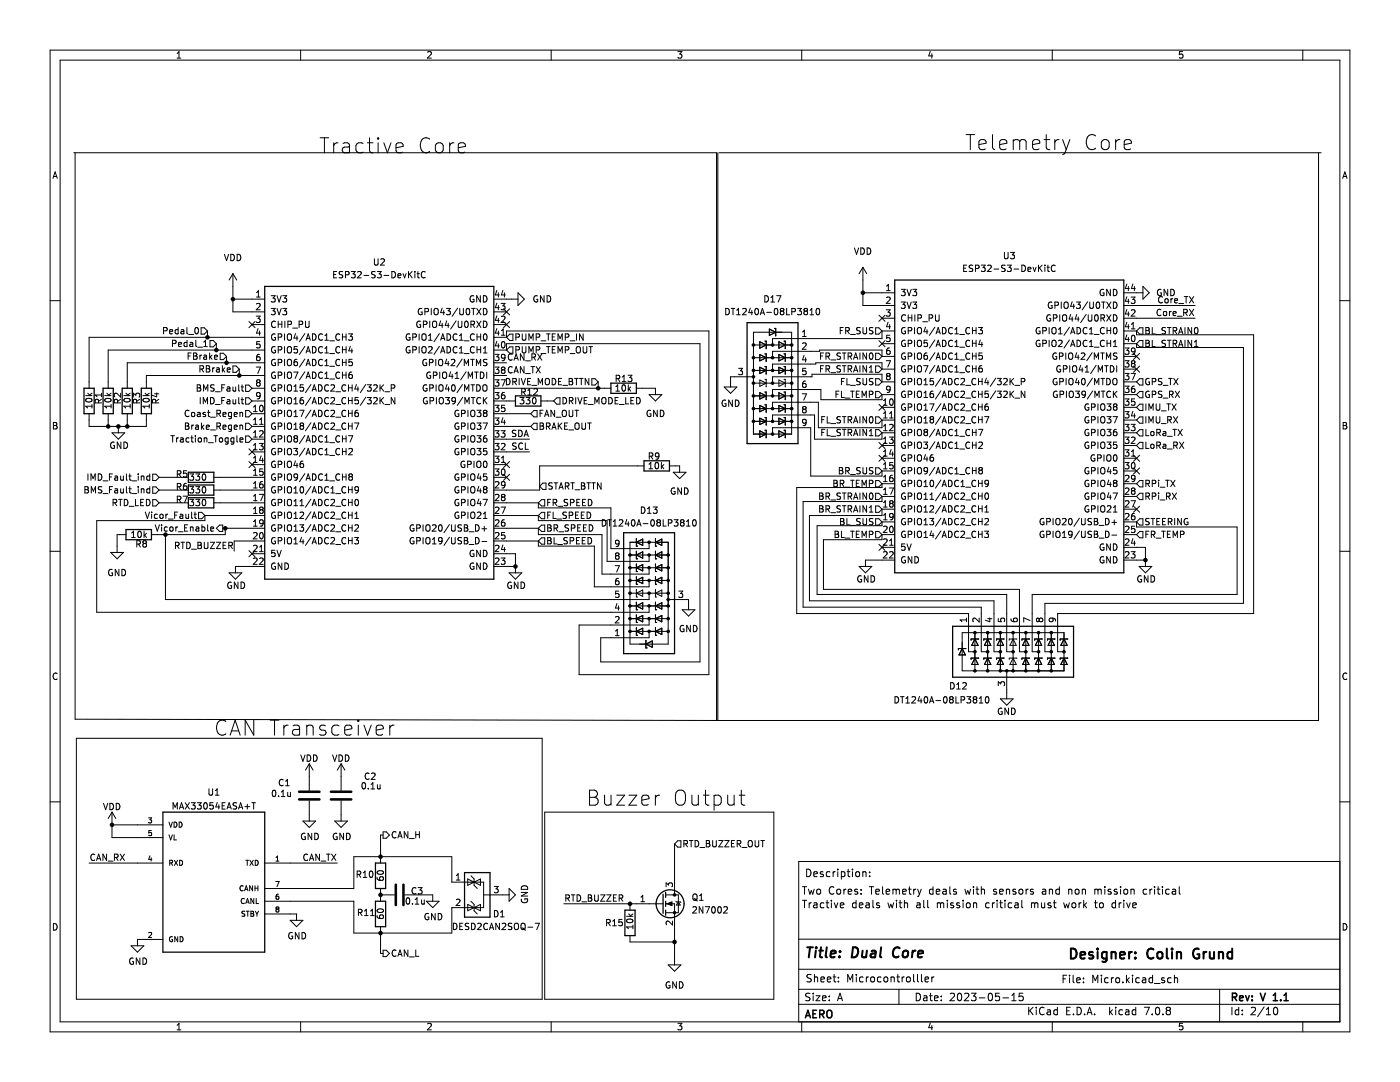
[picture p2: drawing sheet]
<svg xmlns="http://www.w3.org/2000/svg" width="279mm" height="216mm" viewBox="0 0 279 216" stroke-linecap="round" stroke-linejoin="round" font-family="sans-serif">
<g fill="none" stroke="#000" stroke-width=".2">
<path d="M10 10h259.4v195.9h-259.4zM12 12h255.4v191.9h-255.4zM35.3 11.6h.8M35.3 10.7l.4-.4v1.3M60 10v2M85.3 10.4l.5-.1 .3 .4-.8 .9h.8M110 10v2M135.3 10.3h.8l-.4 .5 .3 .1v.6l-.2 .1-.5-.1M160 10v2M185.7 10.2l-.4 1h.9M186 10.7v.9M210 10v2"/>
<path d="M236 10.3h-.6l-.1 .6 .2-.1 .5 .1 .1 .1-.1 .5-.2 .1-.5-.1M260 10v2M10.6 35.6l.4-1.3 .4 1.3M10.7 35.2h.6M14.7 30.5h128.3v113.3h120.1v-113.3M15 30.5v113l128.3 .3v-113.3M63.9 27.5h1.7M64.7 27.5v3M66.6 28.5v2M67.5 28.5a.77 .77 0 0 0-.9 .6M68.5 28.6l.2-.1 .9 .1 .1 .3v1.6M69.7 30.3l-.2 .2"/>
<path d="M69.7 29.2l-.2 .1h-.8a.59 .59 0 0 0-.4 .6 .59 .59 0 0 0 .4 .6M72.5 28.6l-.9-.1-.4 .3-.2 .3v.8l.3 .4 .3 .2M72.5 30.3l-.3 .2M73.3 28.5h1.2M73.7 27.5v2.6l.2 .2 .3 .2M75.5 27.5v.3M75.5 28.5v2M75.5 27.5l-.2 .1 .2 .2M75.5 27.5l.1 .1-.1 .2M76.6 28.5l.7 2 .7-2M79 29.5l1.5-.3-.2-.6-.8-.1-.3 .1-.2 .3v1.2l.2 .2 .3 .2M80.3 30.3l-.3 .2"/>
<path d="M85.7 27.8a1.12 1.12 0 0 0-1.2-.2 1.12 1.12 0 0 0-.6 1.2 1.48 1.48 0 0 0 1 1.7M85.7 30.2l-.5 .3M87.5 30.5l-.5-.3-.1-.3v-.8a.81 .81 0 0 1 .8-.6 .81 .81 0 0 1 .8 .6v.8l-.2 .3-.4 .3M89.7 28.5v2M90.6 28.5a.77 .77 0 0 0-.9 .6M91.5 29.5l1.4-.3-.2-.6-.8-.1-.3 .1-.1 .3v1.2l.1 .2 .3 .2M92.7 30.3l-.2 .2M143.5 30.5h120.2M192.8 26.9h1.7M193.6 26.9v3M195.4 28.9l1.4-.3-.2-.6-.8-.1-.3 .1-.1 .3v1.1l.1 .3 .3 .2 .8-.2M198.1 26.9v2.5l.1 .3 .3 .2"/>
<path d="M199.5 28.9l1.4-.3-.1-.6-.9-.1-.3 .1-.1 .3v1.1l.1 .3 .3 .2 .9-.2M202.2 28.1a.75 .75 0 0 1 1.3 .2M202.2 27.9v2M203.5 28.3l.1-.3 .3-.1 .7 .1 .2 .3v1.6M203.5 28.3v1.6M206.1 28.9l1.4-.3-.1-.6-.9-.1-.3 .1-.1 .3v1.1l.1 .3 .3 .2 .9-.2M208.4 27.9h1.1M208.8 26.9v2.5l.1 .3 .6 .2M210.5 27.9v2M211.4 27.9a.77 .77 0 0 0-.9 .5M212.1 27.9l.7 2M212.8 29.9l-.3 .7-.4 .3"/>
<path d="M213.5 27.9l-.7 2M218.6 27.1a1.12 1.12 0 0 0-1.2-.1 1.12 1.12 0 0 0-.6 1.1 1.27 1.27 0 0 0 .3 1.4 1.27 1.27 0 0 0 1.4 .2l.1-.1M219.9 28.1a.81 .81 0 0 1 .8-.3 .81 .81 0 0 1 .7 .6v.9a.81 .81 0 0 1-.8 .6 .81 .81 0 0 1-.8-.6v-.9zM222.6 27.9v2M223.5 27.9a.77 .77 0 0 0-.9 .5M224.4 28.9l1.4-.3-.2-.6-.8-.1-.3 .1-.1 .3v1.1l.1 .3 .3 .2 .8-.2M268 35.6l.4-1.3 .4 1.3M268.1 35.2h.6M44.8 50.7l.4 1.3 .4-1.3M46.1 50.7a.64 .64 0 0 1 .7 .7 .64 .64 0 0 1-.7 .6zM46.5 59.7h6.3M46.5 54.6v7.6h6.3"/>
<path d="M46.5 54.6l-.8 1.3M46.5 54.6l.7 1.3M47.3 50.7a.64 .64 0 0 1 .8 .7 .64 .64 0 0 1-.8 .6zM51.2 59.3h.7M51.2 58.4l.4-.4v1.3M54.1 59h.8l-.4 .5 .4 .1v.5l-.2 .2-.6-.2M55.3 59l.4 1.3 .4-1.3M56.4 59h.8l-.4 .5 .4 .1v.5l-.2 .2-.6-.2M66.6 54.8h.4M67.2 54.2h-.6v1.2h.6M68.4 54.2h-.5l-.2 .1v.4l.6 .2 .1 .3-.2 .2h-.5M68.9 54.8h.7v-.5l-.7-.1v1.2"/>
<path d="M70.1 54.2h.8l-.4 .5 .3 .1v.5l-.2 .1-.5-.1M71.4 54.3l.5-.1 .2 .3-.8 .9h.8M72.6 55h1M74.7 51.6v1.1l.3 .2 .3-.1 .2-.1v-1.1M74.9 54.2h-.5l-.2 .1v.4l.6 .2 .1 .3-.3 .2h-.5M75.3 54.2h.8l-.4 .5 .3 .1v.5l-.2 .1-.5-.1M76 51.8l.5-.2 .2 .4-.8 .9h.8M76.6 55h1M78.2 54.2a.64 .64 0 0 1 .7 .6 .64 .64 0 0 1-.7 .6zM79.4 55l.6-.1v-.2l-.4-.1-.2 .2 .1 .6h.5M80.4 54.6l.3 .8 .3-.8M81.5 54.2v1.2"/>
<path d="M81.7 54.7l.6 .7M82.3 54.2l-.8 .7M82.8 54.2v.1M82.8 54.6v.8M83.2 54.6h.5M83.4 54.2v1.1l.3 .1M84.9 54.3a.6 .6 0 0 0-.9 .4 .6 .6 0 0 0 .6 .7l.3-.1M94.5 59.1a.59 .59 0 0 0-.7 .5 .59 .59 0 0 0 .7 .6l.1-.5h-.2M95.9 59v1.3l-.8-1.3v1.3M96.5 59a.64 .64 0 0 1 .7 .6 .64 .64 0 0 1-.7 .7zM98.6 59.7h4.8M99.2 57.9l-.3 .9h.7"/>
<path d="M99.5 58.4v.9M100.4 57.9l-.3 .9h.8M100.7 58.4v.9M103.4 58.4l1.2 1.3-1.2 1.3zM107.3 59.1a.59 .59 0 0 0-.8 .5 .59 .59 0 0 0 .8 .6v-.5h-.2M108.6 59v1.3l-.7-1.3v1.3M109.2 59a.64 .64 0 0 1 .7 .6 .64 .64 0 0 1-.7 .7zM152.6 59a.64 .64 0 0 1 .8 .6 .64 .64 0 0 1-.8 .7zM153.8 59.4l.4-.4v1.3M155 59h.8l-.5 1.3M170.5 49.5l.4 1.2 .5-1.2M171.8 49.5a.64 .64 0 0 1 .7 .6 .64 .64 0 0 1-.7 .6z"/>
<path d="M172.2 53.3v7.7h6.4M172.2 58.4h6.4M172.2 53.3l-.7 1.3M172.2 53.3l.8 1.3M173.1 49.5a.64 .64 0 0 1 .7 .6 .64 .64 0 0 1-.7 .6zM176.9 59.4l.5-.1 .3 .3-.8 .9h.8M176.9 58h.8M176.9 57.1l.4-.4v1.3M179.9 57.7h.7l-.4 .5 .4 .1v.6l-.2 .1-.5-.1M181 57.7l.4 1.3 .5-1.3M182.2 57.7h.7l-.4 .5 .4 .1v.6l-.2 .1-.5-.1M192.3 53.5h.4"/>
<path d="M192.9 52.9h-.6v1.3h.6M194.1 53l-.4-.1-.2 .1v.4l.5 .2 .1 .3-.2 .3-.5-.1M194.7 53.6l.6-.1v-.5l-.6-.1v1.3M195.8 52.9h.8l-.4 .5 .4 .1v.6l-.2 .1-.6-.1M197.1 53l.5-.1 .2 .4-.8 .9h.8M198.4 53.7h.9M200.5 50.4v1l.2 .2h.4l.1-.2v-1M200.6 53l-.5-.1-.2 .1v.4l.6 .2 .1 .3-.2 .3-.5-.1M201 52.9h.8l-.4 .5 .4 .1v.6l-.2 .1-.6-.1M201.7 50.4h.8l-.5 .4 .4 .2v.5l-.2 .1-.5-.1M202.4 53.7h.9M203.9 52.9a.64 .64 0 0 1 .8 .6 .64 .64 0 0 1-.8 .7z"/>
<path d="M205.1 53.8l.6-.2v-.2l-.4-.1-.2 .2 .1 .6h.5M206.2 53.3l.3 .9 .3-.9M207.3 52.9v1.3M207.4 53.4l.6 .8M208 52.9l-.7 .7M208.5 52.9v.1M208.5 53.3v.9M209 53.3h.4M209.1 52.9v1.1l.3 .2M210.6 53a.6 .6 0 0 0-.9 .4 .6 .6 0 0 0 .6 .8l.3-.1M220.3 57.8a.59 .59 0 0 0-.8 .6 .59 .59 0 0 0 .8 .5v-.4h-.2M221.6 57.7v1.3l-.7-1.3v1.3"/>
<path d="M222.2 57.7a.64 .64 0 0 1 .7 .7 .64 .64 0 0 1-.7 .6zM224.3 58.4h3.8M224.9 59.2l-.3 .9h.8M224.9 56.7l-.3 .9h.8M225.2 57.2v.8M225.2 59.7v.8M225.7 59.3h.8l-.4 .5 .4 .1v.5l-.2 .1-.6-.1M226.1 56.7l-.3 .9h.8M226.4 57.2v.8M228.1 57.2l1.3 1.2-1.3 1.3zM231.7 57.8a.59 .59 0 0 0-.7 .6 .59 .59 0 0 0 .7 .5l.1-.4h-.3M232 59.3a.6 .6 0 0 0-.8 .4 .6 .6 0 0 0 .6 .7l.2-.1"/>
<path d="M232.5 59.7l.2-.1 .4 .1v.5l-.1 .2-.5-.1zM233 57.7v1.3l-.7-1.3v1.3M233.6 57.7a.64 .64 0 0 1 .8 .7 .64 .64 0 0 1-.8 .6zM233.7 59.6v.8M234.1 59.6l-.4 .2M236.3 59.2h.8M236.7 59.2v1.2M237.4 59.2l.8 1.2M238.2 59.2l-.8 1.2M10 60h2M17.1 78.9h1.3M17.2 79.7a.75 .75 0 0 1 1.2 .2 .72 .72 0 0 1-1.3-.1z"/>
<path d="M17.5 78.5l.5 .4M18.4 78.5l-.5 .3M20.3 78.8h-1.3l.4 .4M20.3 79.7l-.6 .4M20.3 78.5v.7M20.9 78.9h1.3M21 79.7a.75 .75 0 0 1 1.2 .2 .72 .72 0 0 1-1.3-.1zM21.3 78.5l.5 .4M22.2 78.5l-.5 .3M24.1 78.5v.7l-.9-.7-.4 .2 .1 .5M24.1 79.7l-.6 .4M24.7 78.9h1.3"/>
<path d="M24.8 79.7a.75 .75 0 0 1 1.2 .2 .72 .72 0 0 1-1.3-.1zM25.1 78.5l.5 .4M26 78.5l-.5 .3M26.6 79.2v-.7l.5 .4 .1-.4h.6l.1 .2-.1 .5M27.9 79.7l-.6 .4M28.5 78.9h1.3M28.6 79.7a.75 .75 0 0 1 1.2 .2 .72 .72 0 0 1-1.3-.1zM28.9 78.5l.5 .4M29.8 78.5l-.5 .3M30.8 78.6h.9M31.3 78.4v.8l-.9-.3M31.7 79.7l-.6 .4"/>
<path d="M32.6 66h.6l.1-.5-.7-.2v1.3M33.9 66.2l.6-.1-.1-.3h-.4l-.1 .2v.6h.5M34.4 68.6l.6-.1 .1-.5-.7-.1v1.3M35.5 65.8h-.3l-.3 .2 .2 .6h.4M35.5 65.3v1.3M35.6 68.7l.6-.1v-.2l-.4-.1-.2 .2 .1 .6h.5M36.2 65.8h.4l.1 .8M36.7 66.1h-.4l-.2 .2 .2 .3h.4M37.3 65.3v1.1l.2 .2M37.3 68.4l-.3-.1-.3 .3 .1 .5h.5M37.3 67.9v1.3M37.5 71h.5"/>
<path d="M37.7 66.7h.9M37.9 68.4h.5l.1 .8M38.1 70.4h-.6v1.3M38.5 68.6l-.4 .1-.2 .2 .2 .3 .4-.1M38.6 71h.5M38.6 70.4h.5l.2 .3-.2 .3 .2 .2 .1 .3-.3 .2h-.5zM39 65.5l.2-.2a.68 .68 0 0 1 .4 .7 .68 .68 0 0 1-.4 .6l-.3-.5zM39.1 67.9v1.1l.2 .2M39.4 76.8h.4l.2 .2-.2 .4 .2 .1 .1 .3-.3 .2h-.4zM39.4 77.4h.4M39.4 69.3h1M39.9 73.6h.6l.1-.5-.7-.1v1.2"/>
<path d="M39.9 70.9v.8M40 79.3v1.3M40.1 65.4h.7l.6 .6-.6 .7h-.7zM40.2 73.6l.4 .6M40.3 70.9l-.4 .2M40.6 78v-1.2l.5 .9 .4-.9v1.2M40.7 69.2h.7M40.7 68.3l.3-.4v1.3M40.7 70.9h.5v.8M41.2 73h.4l.2 .2-.2 .4 .2 .1 .1 .3-.2 .2h-.5zM41.2 73.6h.4M41.2 71.2h-.4l-.2 .2 .2 .3 .4-.1"/>
<path d="M41.4 66v1.3M41.8 70.4v1.3M41.9 67.9h.6l.7 .7-.7 .6h-.6zM42 71.2l.3 .5M42 79.3a.64 .64 0 0 1 .8 .7 .64 .64 0 0 1-.8 .6zM42.3 70.9l-.5 .4M42.4 73.4v.8M42.7 76.8h-.4l-.2 .1v.4l.5 .2 .1 .3-.2 .2h-.5M42.8 71.3l.6-.1-.1-.3h-.3l-.2 .1 .1 .6h.4M42.8 73.4l-.4 .2M43 78.2h1M43.2 68.6v1.3"/>
<path d="M43.2 73.5h.5l.1 .7M43.8 73.7l-.5 .1-.1 .1 .1 .3h.5M43.9 70.5h.7l.6 .6-.6 .7h-.7zM44.3 79.9h.4M44.3 77.4h.4M44.4 73v1.2M44.5 73.8l.4 .4M44.9 73.4l-.5 .5M44.9 76.8h-.6v1.2M44.9 79.3h-.6v1.3M45.2 71.1v1.3M45.3 73.8l.6-.1v-.2l-.4-.1-.2 .2 .1 .6h.5"/>
<path d="M45.3 79.8h.5l.1 .8M45.3 77.3h.5l.1 .7M45.9 77.5l-.4 .1-.2 .1 .2 .3h.4M46.5 73h.6l.7 .7-.7 .6h-.6zM46.5 77.2l.1 .8 .4-.1M46.5 79.7l.1 .8h.4M47 77.2v.8M47 79.7v.9M47.6 76.8v1.1l.2 .1M47.6 79.3v1.1l.2 .2M47.8 73.7v1.2M48.1 77.2h.5"/>
<path d="M48.1 79.7h.5M48.3 76.8v1.1l.3 .1M48.3 79.3v1.1l.3 .2M49 76.8h.7l.6 .7-.6 .6h-.7zM49 79.4h.7l.6 .6-.6 .6h-.7zM49.7 64.2l1.2 1.2M50.3 77.5h2.5M50.3 64.8h2.5M50.9 64.2l-1.2 1.2M51.1 63.1h.8l-.4 .5 .4 .1v.5l-.2 .2-.6-.2M51.1 73.2h.9l-.6 1.3M51.2 60.7l.5-.2 .2 .4-.8 .9h.8"/>
<path d="M51.4 76.3l-.2-.2 .2-.3h.3l.2 .2-.2 .3M51.4 76.3l-.2 .3 .1 .3 .1 .2 .4-.1 .1-.2v-.2l-.2-.3M51.4 76.3h.3M51.5 65.6l-.3 .9h.8M51.8 70.7l-.4 .1-.1 .2-.1 .7 .2 .3 .5-.1v-.5l-.1-.2h-.4l-.2 .2M51.8 66v.9M51.9 68.2h-.6l-.1 .6 .2-.2 .4 .1 .1 .2v.4l-.2 .1-.5-.1M51.9 78.9l-.2 .2-.4-.1-.1-.1 .1-.5 .4-.1 .2 .3v.7l-.2 .2-.4 .1M52.8 72.4h-27.4v5.1M52.8 69.9h-31.2v7.6M52.8 74.9h-23.6v2.6M52.8 67.3h-35v10.2"/>
<path d="M54.1 61.5h.8l-.4 .5 .4 .1v.6l-.2 .1-.6-.1M54.9 79.4a.59 .59 0 0 0-.7 .6 .59 .59 0 0 0 .7 .5l.1-.5h-.3M54.9 76.8a.59 .59 0 0 0-.7 .6 .59 .59 0 0 0 .7 .6l.1-.5h-.3M54.9 74.3a.59 .59 0 0 0-.7 .6 .59 .59 0 0 0 .7 .5l.1-.4h-.3M54.9 69.2a.59 .59 0 0 0-.7 .6 .59 .59 0 0 0 .7 .6l.1-.5h-.3M54.9 71.8a.59 .59 0 0 0-.7 .5 .59 .59 0 0 0 .7 .6l.1-.5h-.3M54.9 66.7a.59 .59 0 0 0-.7 .6 .59 .59 0 0 0 .7 .5l.1-.5h-.3M55 64.2a.6 .6 0 0 0-.9 .4 .6 .6 0 0 0 .6 .7l.3-.1M55.3 61.5l.4 1.3 .4-1.3M55.5 67.3l.6-.1 .1-.5-.7-.1v1.3M55.5 77.4h.6l.1-.5-.7-.1v1.2M55.5 72.4l.6-.1 .1-.5-.7-.1v1.3"/>
<path d="M55.5 74.9l.6-.1 .1-.4-.7-.2v1.3M55.5 80l.6-.1 .1-.5-.7-.1v1.3M55.5 69.8h.6l.1-.5-.7-.1v1.2M55.5 64.1v1.2M55.5 64.7h.7M56.2 64.1v1.2M56.4 61.5h.8l-.4 .5 .4 .1v.6l-.2 .1-.6-.1M56.8 66.6v1.3M56.8 69.2v1.2M56.8 71.7v1.3M56.8 74.2v1.3M56.8 76.8v1.2"/>
<path d="M56.8 79.3v1.3M56.9 64.1v1.2M57.4 71.9l.2-.2a.43 .43 0 0 1 .6 .4v.4a.42 .42 0 0 1-.4 .5 .42 .42 0 0 1-.5-.5zM57.4 66.8l.2-.2a.43 .43 0 0 1 .6 .4v.5a.42 .42 0 0 1-.4 .4 .42 .42 0 0 1-.5-.4zM57.4 77l.2-.2a.43 .43 0 0 1 .6 .4v.4a.42 .42 0 0 1-.4 .5 .42 .42 0 0 1-.5-.5zM57.4 79.5l.2-.2a.43 .43 0 0 1 .6 .4v.5a.42 .42 0 0 1-.4 .4 .42 .42 0 0 1-.5-.4zM57.5 64.7h.6v-.5l-.6-.1v1.2M57.5 69.2h.1a.43 .43 0 0 1 .6 .4v.4a.42 .42 0 0 1-.4 .4 .42 .42 0 0 1-.5-.4zM57.5 74.3l.1-.1a.43 .43 0 0 1 .6 .5v.4a.42 .42 0 0 1-.4 .4 .42 .42 0 0 1-.5-.4zM58.4 65.5h1M58.6 74.2h.9l-.6 1.3M58.7 78h.7"/>
<path d="M58.7 77.1l.3-.3v1.2M58.7 79.7l.3-.4v1.3M59 66.6l-.3 .9h.8M59.3 71.7l-.4 .1-.2 .2v.7l.2 .3 .4-.2 .1-.4-.1-.2h-.4l-.2 .2M59.3 67v.9M59.3 69.2h-.6v.6l.1-.2 .5 .1 .1 .2-.1 .4-.2 .1-.4-.1M59.7 64.7h.6l.1-.5-.7-.1v1.2M60.5 79.3l-.4 .1-.2 .2v.7l.2 .3 .4-.1 .1-.5-.1-.1-.4-.1-.2 .2M60.5 76.8h-.6v.6l.2-.1h.4l.1 .2-.1 .4-.1 .1-.5-.1M60.8 66.6l-1 1.6M60.8 69.1l-1 1.6M60.8 71.6l-1 1.7"/>
<path d="M60.8 74.2l-1 1.6M61 64.1v1l.2 .2h.4l.1-.2v-1M61.1 67.9l.4-1.3 .4 1.3M61.1 70.4l.4-1.2 .4 1.2M61.1 73l.4-1.3 .4 1.3M61.1 75.5l.4-1.3 .4 1.3M61.2 70.1h.6M61.2 67.5h.6M61.2 72.6h.6M61.2 75.1h.6M62.1 76.7l-1.1 1.7M62.1 79.3l-1.1 1.6"/>
<path d="M62.3 78l.4-1.2 .4 1.2M62.4 69.2a.64 .64 0 0 1 .7 .6 .64 .64 0 0 1-.7 .6zM62.4 74.2a.64 .64 0 0 1 .7 .7 .64 .64 0 0 1-.7 .6zM62.4 71.7a.64 .64 0 0 1 .7 .6 .64 .64 0 0 1-.7 .7zM62.4 66.6a.64 .64 0 0 1 .7 .7 .64 .64 0 0 1-.7 .6zM62.4 77.7h.6M63.6 76.8a.64 .64 0 0 1 .7 .6 .64 .64 0 0 1-.7 .6zM63.6 79.3a.64 .64 0 0 1 .7 .7 .64 .64 0 0 1-.7 .6zM64.4 74.4a.6 .6 0 0 0-.9 .4 .6 .6 0 0 0 .6 .7l.3-.1M64.4 71.8a.6 .6 0 0 0-.9 .4 .6 .6 0 0 0 .6 .8l.3-.2M64.4 66.7a.6 .6 0 0 0-.9 .5 .6 .6 0 0 0 .6 .7l.3-.1M64.4 69.3a.6 .6 0 0 0-.9 .4 .6 .6 0 0 0 .6 .7l.3-.1"/>
<path d="M64.8 75.5h.8M64.8 70.4h.8M64.8 73h.8M64.8 67.9h.8M64.8 72.1l.4-.4v1.3M64.8 67l.4-.4v1.3M64.8 69.5l.4-.3v1.2M64.8 74.6l.4-.4v1.3M65.6 76.9a.6 .6 0 0 0-.9 .4 .6 .6 0 0 0 .6 .7l.3-.1M65.6 79.4a.6 .6 0 0 0-.9 .5 .6 .6 0 0 0 .6 .7l.3-.1M65.8 68h1M65.8 70.6h1"/>
<path d="M65.8 73.1h1M65.8 75.6h1M66 76.9l.5-.1 .3 .3-.8 .9h.8M66 79.4l.5-.1 .3 .4-.8 .9h.8M67 78.2h1M67.8 69.3a.6 .6 0 0 0-.8 .4 .6 .6 0 0 0 .6 .7l.2-.1M67.8 74.4a.6 .6 0 0 0-.8 .4 .6 .6 0 0 0 .6 .7l.2-.1M67.8 71.8a.6 .6 0 0 0-.8 .4 .6 .6 0 0 0 .6 .8l.2-.2M67.8 66.7a.6 .6 0 0 0-.8 .5 .6 .6 0 0 0 .6 .7l.2-.1M68.3 67.2h.8M68.3 69.8h.8M68.3 66.6v1.3"/>
<path d="M68.3 69.2v1.2M68.3 71.7v1.3M68.3 74.2v1.3M68.3 72.3h.8M68.3 74.8h.8M69 79.4a.6 .6 0 0 0-.8 .5 .6 .6 0 0 0 .6 .7l.2-.1M69 76.9a.6 .6 0 0 0-.8 .4 .6 .6 0 0 0 .6 .7l.2-.1M69.1 66.6v1.3M69.1 69.2v1.2M69.1 71.7v1.3M69.1 74.2v1.3M69.6 79.9h.7"/>
<path d="M69.6 77.4h.7M69.6 76.8v1.2M69.6 79.3v1.3M69.6 66.6h.7l-.4 .5 .4 .1v.6l-.2 .1-.5-.1M69.9 69.1l-.3 .9h.8M70.2 69.6v.8M70.2 74.2l-.3 .1-.2 .2-.1 .8 .3 .2 .4-.1v-.4l-.1-.2-.3-.1-.3 .3M70.3 76.8v1.2M70.3 79.3v1.3M70.3 71.7h-.6l-.1 .6 .2-.1h.4l.1 .2v.4l-.2 .2-.5-.2M71.1 76.7l-.3 .9h.8M71.4 77.2v.8"/>
<path d="M71.5 79.3h-.6l-.1 .6 .2-.1 .4 .1 .1 .1v.5l-.2 .1-.5-.1M73 76.7l-1.1 1.7M73 79.3l-1.1 1.6M73.3 79.3h.8l-.4 .5 .3 .1v.6l-.2 .1-.5-.1M73.3 76.8h.8l-.4 .5 .3 .1v.5l-.2 .1-.5-.1M74.6 79.4l.5-.1 .2 .4-.8 .9h.8M74.6 76.9l.5-.1 .2 .3-.8 .9h.8M75.8 76.8v1.2M75.8 79.3v1.3M76 77.3l.6 .7M76 79.9l.6 .7M76.6 79.3l-.8 .7"/>
<path d="M76.6 76.8l-.8 .7M76.8 78.2h1M78.1 77.4h.6v-.5l-.6-.1v1.2M78.8 79.3v1.3l-.7-1.3v1.3M81.8 69.2a.59 .59 0 0 0-.8 .6 .59 .59 0 0 0 .8 .6v-.5h-.2M81.8 66.7a.59 .59 0 0 0-.8 .6 .59 .59 0 0 0 .8 .5v-.5h-.2M82.4 67.3l.6-.1v-.5l-.6-.1v1.3M82.4 69.8h.6v-.5l-.6-.1v1.2M83.6 66.6v1.3M83.6 69.2v1.2M83.9 64.1a.59 .59 0 0 0-.7 .6 .59 .59 0 0 0 .7 .6v-.5h-.2M84.2 61.6a.59 .59 0 0 0-.7 .6 .59 .59 0 0 0 .7 .5l.1-.4h-.3"/>
<path d="M84.3 69.3l.2-.1a.43 .43 0 0 1 .5 .4v.4a.42 .42 0 0 1-.4 .4 .42 .42 0 0 1-.4-.4zM84.3 66.8l.2-.2a.43 .43 0 0 1 .5 .4v.5a.42 .42 0 0 1-.4 .4 .42 .42 0 0 1-.4-.4zM84.5 64.7h.6l.1-.5-.7-.1v1.2M84.8 62.2l.6-.1 .1-.4-.7-.2v1.3M85.1 71.8a.59 .59 0 0 0-.7 .5 .59 .59 0 0 0 .7 .6l.1-.5h-.3M85.2 76.8a.59 .59 0 0 0-.8 .6 .59 .59 0 0 0 .8 .6v-.5h-.2M85.2 79.4a.59 .59 0 0 0-.7 .6 .59 .59 0 0 0 .7 .5l.1-.5h-.3M85.5 69.3l.5-.1 .2 .3-.7 .9h.7M85.5 67.9h.7M85.5 67l.4-.4v1.3M85.7 72.4l.6-.1 .1-.5-.7-.1v1.3M85.8 77.4h.6v-.5l-.6-.1v1.2"/>
<path d="M85.8 64.1v1.2M85.8 80l.6-.1 .1-.5-.7-.1v1.3M85.9 74.3a.59 .59 0 0 0-.7 .6 .59 .59 0 0 0 .7 .5v-.4h-.2M86.1 61.5v1.3M86.4 64.3l.2-.2a.43 .43 0 0 1 .6 .4v.4a.42 .42 0 0 1-.5 .5 .42 .42 0 0 1-.4-.5zM86.5 74.9l.6-.1 .1-.4-.7-.2v1.3M86.7 61.7l.2-.2a.43 .43 0 0 1 .6 .5v.4a.42 .42 0 0 1-.5 .4 .42 .42 0 0 1-.4-.4zM87 71.7v1.3M87 76.8v1.2M87.1 79.3v1.3M87.6 71.9l.2-.2a.43 .43 0 0 1 .6 .4v.4a.42 .42 0 0 1-.5 .5 .42 .42 0 0 1-.4-.5zM87.6 77l.3-.2a.43 .43 0 0 1 .5 .4v.4a.42 .42 0 0 1-.4 .5 .42 .42 0 0 1-.4-.5z"/>
<path d="M87.7 79.5l.2-.2a.43 .43 0 0 1 .6 .4v.5a.42 .42 0 0 1-.4 .4 .42 .42 0 0 1-.5-.4zM87.7 69.1l-1.1 1.6M87.7 66.6l-1.1 1.6M87.8 74.2v1.3M87.9 70.4l.5-1.2 .4 1.2M87.9 67.9l.5-1.3 .4 1.3M87.9 64l-.3 .9h.8M88.1 70.1h.6M88.1 67.5h.6M88.2 61.5l-.3 .9h.8M88.2 64.5v.8M88.4 74.4l.2-.2a.43 .43 0 0 1 .6 .5v.4a.42 .42 0 0 1-.5 .4 .42 .42 0 0 1-.4-.4z"/>
<path d="M88.5 62v.8M88.9 79.3h.8l-.4 .5 .3 .1v.6l-.1 .1-.6-.1M89.1 61.5h.8l-.4 .5 .3 .1v.6l-.2 .1-.5-.1M89.2 64l-.4 .9h.8M89.2 71.6l-.4 .9h.8M89.2 69.2a.64 .64 0 0 1 .7 .6 .64 .64 0 0 1-.7 .6zM89.2 66.6a.64 .64 0 0 1 .7 .7 .64 .64 0 0 1-.7 .6zM89.2 76.7l-.3 .9h.8M89.5 64.5v.8M89.5 72.1v.9M89.5 77.2v.8M89.9 74.2l-.3 .9h.8"/>
<path d="M90.1 71.8l.4-.1 .3 .4-.8 .9h.8M90.2 76.9l.2-.1a.68 .68 0 0 1 .5 .6 .68 .68 0 0 1-.5 .6l-.3-.4zM90.2 74.7v.8M90.8 75.5h.8M90.8 74.6l.4-.4v1.3M90.9 79.9l-.2 .2-.4-.1-.1-.1v-.5l.5-.1 .2 .3-.1 .7-.1 .2-.4 .1M91 64l-1.1 1.7M91.2 69.3a.6 .6 0 0 0-.8 .4 .6 .6 0 0 0 .6 .7l.2-.1M91.2 66.7a.6 .6 0 0 0-.8 .5 .6 .6 0 0 0 .6 .7l.2-.1M91.3 61.5l-1.1 1.6M91.4 64.1v1l.3 .2h.4l.1-.2v-1M91.7 70.4h.7"/>
<path d="M91.7 67.9h.7M91.7 67l.4-.4v1.3M91.7 69.5l.4-.3v1.2M91.8 61.5v1.1l.2 .2 .4-.1 .1-.1v-1.1M92.2 71.6l-1.1 1.7M92.3 76.7l-1.1 1.7M92.4 79.3l-1.1 1.6M92.7 68h.9M92.7 70.6h.9M92.7 73v-1.3l.4 .9 .4-.9v1.3M92.7 78v-1.2l.4 .9 .5-.9v1.2M92.8 64.2l.2-.1a.68 .68 0 0 1 .5 .6 .68 .68 0 0 1-.5 .6l-.3-.4z"/>
<path d="M93 74.2l-1.1 1.6M93.1 61.7l.2-.2a.68 .68 0 0 1 .5 .7 .68 .68 0 0 1-.5 .6l-.3-.5zM93.4 75.5v-1.3l.5 .9 .4-.9v1.3M93.9 71.7h.8M94 76.8h.7M94 64.7h.6l.1-.5-.7-.1v1.2M94 79.3h.8M94.1 61.5h.7M94.3 64.7l.4 .6M94.3 71.7v1.3M94.4 76.8v1.2M94.4 79.3v1.3"/>
<path d="M94.5 61.5v1.3M94.7 69.3a.6 .6 0 0 0-.9 .4 .6 .6 0 0 0 .6 .7l.3-.1M94.7 66.7a.6 .6 0 0 0-.9 .5 .6 .6 0 0 0 .6 .7l.3-.1M94.7 74.2h.7M95.1 73v-1.3l.4 .9 .4-.9v1.3M95.1 74.2v1.3M95.1 76.8a.64 .64 0 0 1 .8 .6 .64 .64 0 0 1-.8 .6zM95.1 64.1l.9 1.2M95.1 61.5l.9 1.3M95.2 67.2h.7M95.2 69.8h.7M95.2 66.6v1.3"/>
<path d="M95.2 69.2v1.2M95.9 74.2a.64 .64 0 0 1 .7 .7 .64 .64 0 0 1-.7 .6zM95.9 79.4a.6 .6 0 0 0-.8 .5 .6 .6 0 0 0 .6 .7l.2-.1M95.9 66.6v1.3M95.9 69.2v1.2M96 64.1l-.9 1.2M96 61.5l-.9 1.3M96.4 77l.2-.2a.43 .43 0 0 1 .6 .4v.4a.42 .42 0 0 1-.4 .5 .42 .42 0 0 1-.5-.5zM96.5 64.1a.64 .64 0 0 1 .7 .6 .64 .64 0 0 1-.7 .6zM96.5 61.5a.64 .64 0 0 1 .7 .7 .64 .64 0 0 1-.7 .6zM96.5 79.3v1.3M96.5 70.4h.7"/>
<path d="M96.5 69.5l.3-.3v1.2M96.6 66.7l.2-.1a.68 .68 0 0 1 .4 .7 .68 .68 0 0 1-.4 .6l-.3-.5zM96.6 79.9l.6 .7M97.1 74.2v1.3M97.2 79.3l-.7 .7M97.2 71.8l-.5-.1-.2 .1v.4l.6 .2 .1 .3-.2 .3-.5-.1M98.6 72.4h2.5M98.6 69.9h2.5M98.6 77.5h23.3M98.6 67.3h2.5M98.6 62.2h2.5M98.6 74.9h2.5"/>
<path d="M98.6 64.8h2.5M98.8 70.7h.8l-.4 .5 .3 .1v.6l-.2 .1-.5-.1M98.8 73.2h.8l-.4 .5 .3 .1v.6l-.2 .1-.5-.1M98.8 78.3h.8l-.4 .5 .3 .1v.6l-.2 .1-.5-.1M98.8 75.8h.8l-.4 .5 .3 .1v.5l-.2 .2-.5-.2M99.2 68.1l-.3 .9h.7M99.2 65.6l-.3 .9h.7M99.2 63l-.3 .9h.7M99.2 60.5l-.3 .9h.7M99.5 61v.8M99.5 63.5v.9M99.5 66v.9"/>
<path d="M99.5 68.6v.8M100 60.5h.8l-.4 .5 .3 .1v.6l-.2 .1-.5-.1M100 75.8h.9l-.6 1.3M100.1 63.2l.4-.1 .3 .3-.8 1h.8M100.1 66.9h.7M100.1 66l.3-.4v1.3M100.2 68.3l.2-.1a.68 .68 0 0 1 .4 .6 .68 .68 0 0 1-.4 .6l-.3-.5zM100.3 73.8l-.2-.3 .2-.3h.2l.3 .3-.3 .3M100.3 73.8l-.2 .2v.4l.2 .1h.4l.1-.2v-.3l-.3-.2M100.3 73.8h.2M100.5 64.2l1.2 1.2M100.5 61.6l1.2 1.2"/>
<path d="M100.7 78.3l-.4 .1-.2 .2v.8l.2 .2 .4-.1 .1-.5-.1-.1-.4-.1-.2 .2M100.8 71.2l-.3 .3-.3-.1-.1-.2v-.4l.4-.1 .3 .2-.1 .8-.2 .2-.3 .1M101.1 75.5a.64 .64 0 0 1 .7 .6 .64 .64 0 0 1-.7 .7zM101.1 67.3v-1.3h40.4v68.6h-25.9v-9.9h13.9v-1.3M101.1 69.9v-1.3h38.6v63.5h-19.8v-4.8h9.6v-1.3M101.1 67.3l.6-.6h.7v1.2h-.7zM101.7 64.2l-1.2 1.2M101.7 61.6l-1.2 1.2M101.7 69.2h.7v1.3h-.7l-.6-.6zM102.2 70.7a.6 .6 0 0 0-.8 .5 .6 .6 0 0 0 .6 .7l.2-.1M102.2 73.3a.6 .6 0 0 0-.8 .4 .6 .6 0 0 0 .6 .7l.2-.1M102.3 76.2l.6-.1 .1-.5-.7-.1v1.3"/>
<path d="M102.6 71.9l.4-1.3 .4 1.3M102.6 74.4l.4-1.3 .4 1.3M102.6 76.2l.5 .6M102.7 71.5h.6M102.7 74.1h.6M103 67.3l.6-.1v-.5l-.6-.1v1.3M103 69.8h.6v-.5l-.6-.1v1.2M103.6 75.5v1.3M103.8 79.3h.8l-.5 .5 .4 .1v.6l-.2 .1-.5-.1M104 75.5l.5 1.3 .4-1.3M104.1 78.2l.6-.1 .1-.4-.7-.2v1.3M104.2 69.2v1l.3 .2h.3l.2-.2v-1"/>
<path d="M104.2 66.6v1l.3 .3 .3-.1 .2-.2v-1M104.4 78.2l.4 .6M104.6 70.6v1.3l-.7-1.3v1.3M104.6 73.1v1.3l-.7-1.3v1.3M104.9 72h.9M104.9 74.5h.9M105 79.3h.8l-.5 .5 .4 .1v.6l-.2 .1-.5-.1M105.3 76.1h.4M105.3 78.8h.8M105.3 77.9l.4-.4v1.3M105.6 67.9v-1.3l.4 .9 .4-.9v1.3M105.6 70.4v-1.2l.4 .9 .4-.9v1.2"/>
<path d="M105.9 75.5h-.6v1.3h.6M106 73.1h.7M106.1 76.9h1M106.2 71.3l.6-.1v-.5l-.6-.1v1.3M106.3 73.1v1.3M106.4 79.4l.2-.1a.68 .68 0 0 1 .4 .7 .68 .68 0 0 1-.4 .6l-.3-.5zM106.5 71.3l.4 .6M106.5 77.7l.5-.2 .3 .4-.8 .9h.8M107 73.1l.8 1.3M107 69.8h.6l.1-.5-.7-.1v1.2M107 67.3l.6-.1 .1-.5-.7-.1v1.3M107.3 70.6l.8 1.3"/>
<path d="M107.4 76.8v-1.3l.4 .9 .5-.9v1.3M107.8 73.1l-.8 1.3M108 68h.9M108 70.6h.9M108.1 70.6l-.8 1.3M108.9 75.7l.2-.2a.43 .43 0 0 1 .6 .4v.5a.42 .42 0 0 1-.5 .4 .42 .42 0 0 1-.4-.4zM109.1 66.6h.7M109.1 69.2h.7M109.4 66.6v1.3M109.4 69.2v1.2M110.2 75.5a.64 .64 0 0 1 .7 .6 .64 .64 0 0 1-.7 .7zM110.2 67.2h.4"/>
<path d="M110.2 69.8h.4M110.8 69.2h-.6v1.2h.6M110.8 66.6h-.6v1.3h.6M111.4 67.9v-1.3l.4 .9 .4-.9v1.3M111.4 70.4v-1.2l.4 .9 .4-.9v1.2M111.5 76.1h.4M112.1 75.5h-.6v1.3h.6M112.3 76.9h1M112.4 79.3a.64 .64 0 0 1 .7 .7 .64 .64 0 0 1-.7 .6zM112.8 69.8h.6l.1-.5-.7-.1v1.2M112.8 67.3l.6-.1 .1-.5-.7-.1v1.3M113.6 75.5h.4l.3 .3-.3 .3 .3 .1v.3l-.2 .3h-.5z"/>
<path d="M113.6 76.1h.4M113.6 80l.6-.1 .1-.5-.7-.1v1.3M113.8 68h.9M113.8 70.6h.9M113.9 80l.4 .6M114.7 75.5h.7M114.9 79.3v1.3M115 75.5v1.3M115.1 69.3l.2-.1a.43 .43 0 0 1 .5 .4v.4a.42 .42 0 0 1-.4 .4 .42 .42 0 0 1-.4-.4zM115.1 66.6v1.3M115.3 79.3l.4 1.3 .5-1.3M115.6 75.5h.8"/>
<path d="M116 75.5v1.3M116.4 69.2v1l.2 .2h.4l.1-.2v-1M116.4 66.6v1.3l-.7-1.3v1.3M116.6 79.9h.4M117.2 79.3h-.6v1.3h.6M117.5 75.5v1.3l-.7-1.3v1.3M117.5 69.2h.8M117.9 69.2v1.2M118.1 75.6h.6l.7 .6-.7 .6h-.6zM119.4 76.2v1.3M120.2 79.5l.2-.2a.43 .43 0 0 1 .5 .4v.5a.42 .42 0 0 1-.4 .4 .42 .42 0 0 1-.4-.4zM121.5 79.3a.64 .64 0 0 1 .7 .7 .64 .64 0 0 1-.7 .6z"/>
<path d="M122.8 79.9h.4M122.9 78h.7M122.9 77.1l.4-.3v1.2M123 75.5h.6v-.5l-.6-.1v1.2M123.3 75.5l.4 .6M123.4 79.3h-.6v1.3h.6M124.2 76.1h.7M124.2 75.2l.3-.3v1.2M124.2 76.9l.2-.1a.68 .68 0 0 1 .5 .6 .68 .68 0 0 1-.5 .6l-.3-.4zM124.9 79.3v1.3h.6M125.3 74.9h.8l-.4 .5 .4 .1v.5l-.2 .1-.6-.1M125.4 76.8v1.2"/>
<path d="M125.5 77.6l.4 .4M125.9 77.2l-.5 .5M125.9 79.9h.4M126.5 79.3h-.6v1.3h.6M127 77.5h3.8v1.2M127 79.3a.64 .64 0 0 1 .8 .7 .64 .64 0 0 1-.8 .6zM129.5 78.7h2.6l-1.3 1.3zM144.5 77.2h2.6l-1.3 1.3zM144.8 79.9a.59 .59 0 0 0-.7 .6 .59 .59 0 0 0 .7 .5l.1-.4h-.3M144.8 61.5a.64 .64 0 0 1 .8 .7 .64 .64 0 0 1-.8 .6zM145.9 61.5h.7M146.2 79.8v1.3l-.8-1.3v1.3"/>
<path d="M146.3 61.5v1.3M146.8 79.8a.64 .64 0 0 1 .7 .7 .64 .64 0 0 1-.7 .6zM147 62.8h.7M147 61.9l.4-.4v1.3M147.4 73.5h.8l-.4 .5 .3 .1v.5l-.2 .2-.5-.2M148.2 61.7l.5-.2 .2 .4-.7 .9h.7M149.7 61.5l-.3 .9h.8M150 62v.8M150.4 75.2h-4.6v2M150.4 73.9h7.6M150.4 76.5h7.6M150.4 79h7.6"/>
<path d="M150.4 66.3h7.6v20.3h-7.6zM150.4 68.8h7.6M150.4 71.4h7.6M150.8 61.7l.1-.2a.68 .68 0 0 1 .5 .7 .68 .68 0 0 1-.5 .6l-.3-.5zM151.6 75.8l1.3 .7-1.3 .6zM151.6 68.2l1.3 .6-1.3 .7zM151.6 70.7l1.3 .7-1.3 .6zM151.6 73.3l1.3 .6-1.3 .6zM151.6 78.4l1.3 .6-1.3 .6zM151.7 62.8l.5-1.3 .4 1.3M151.8 62.4h.7M152.7 70.6h.2v1.5"/>
<path d="M152.7 73.2h.2v1.5M152.7 68.1h.2v1.5M152.7 75.7h.2v1.5M152.7 78.2h.2v1.6M153 62.3h1M153.5 65.7l1.3 .6-1.3 .6zM153.8 60.3h.8M154.6 65.5h.2v1.6M154.6 61.7l.2-.2a.68 .68 0 0 1 .5 .7 .68 .68 0 0 1-.5 .6l-.3-.5zM155.4 68.2l1.3 .6-1.3 .7zM155.4 78.4l1.3 .6-1.3 .6zM155.4 73.3l1.3 .6-1.3 .6z"/>
<path d="M155.4 70.7l1.3 .7-1.3 .6zM155.4 75.8l1.3 .7-1.3 .6zM156 62.1l-.3-.3 .3-.3h.2l.2 .3-.2 .3M156 62.1l-.3 .2 .1 .4 .2 .1 .3-.1 .1-.1v-.3l-.2-.2M156 62.1h.2M156.5 70.6h.2v1.5M156.5 73.2h.2v1.5M156.5 68.1h.2v1.5M156.5 75.7h.2v1.5M156.5 78.2h.2v1.6M157 61.5v1.3h.6M158 62.2l.6-.1 .1-.4-.7-.2v1.3"/>
<path d="M159.2 61.5h.8l-.5 .5 .4 .1v.6l-.2 .1-.5-.1M160.1 78.6h.9l-.6 1.2M160.2 68.5l.4-.1 .3 .4-.8 .9h.8M160.2 66.2l.3-.3v1.2M160.2 67.1h.7M160.5 70.9l-.3 .9h.8M160.7 62.1l-.3 .2 .1 .4 .2 .1 .3-.1 .2-.1v-.3l-.3-.2M160.7 62.1l-.3-.3 .3-.3h.2l.3 .3-.3 .3M160.7 62.1h.2M160.8 76l-.4 .1-.2 .2v.8l.2 .2 .4-.1 .1-.4-.1-.2-.4-.1-.2 .3M160.8 71.4v.8M160.8 73.5h-.6v.6l.1-.1h.5l.1 .2-.1 .4-.2 .2-.4-.2"/>
<path d="M161.6 62.8h.8M161.6 61.9l.4-.4v1.3M163 61.7l.2-.2a.68 .68 0 0 1 .4 .7 .68 .68 0 0 1-.4 .6l-.3-.5zM163.8 71h.4M163.8 73.6h.4M164.4 70.4h-.6v1.3M164.4 73h-.6v1.2M164.8 71.1l.7-.1v-.4l-.7-.2v1.3M164.8 73.6h.7v-.5l-.7-.1v1.2M165.1 71.1l.5 .6M165.1 73.6l.5 .6M165.8 71.8h1"/>
<path d="M165.8 74.4h1M166.8 78.7h.5M167.4 78h-.6v1.3M167.7 66h.4M167.7 70.5l-.4-.1-.2 .2v.3l.5 .3 .1 .3-.2 .2-.5-.1M167.7 73h-.4l-.2 .1v.4l.5 .2 .1 .3-.2 .2h-.5M167.9 76.1h.5M167.9 78v1.3h.6M168.1 70.4h.7M168.1 73h.7M168.3 65.3h-.6v1.3M168.5 70.4v1.3"/>
<path d="M168.5 73v1.2M168.5 75.5h-.6v1.3M168.7 79.4h.9M168.8 66h.6v-.5l-.6-.2v1.3M169 75.5v1.3h.6M169.1 66l.4 .6M169.3 71.1l.6-.1v-.4l-.6-.2v1.3M169.3 73.6h.6v-.5l-.6-.1v1.2M169.6 71.1l.4 .6M169.6 73.6l.4 .6M169.7 76.9h1M169.7 78h.8"/>
<path d="M169.7 66.7h1M170.1 78v1.3M170.3 71.7l.5-1.3 .4 1.3M170.3 74.2l.5-1.2 .4 1.2M170.5 71.3h.6M170.5 73.9h.6M170.9 78.7h.4M171.5 78h-.6v1.3h.6M171.6 70.4v1.3M171.6 73v1.2M171.7 65.4l-.5-.1-.2 .2v.3l.6 .3 .1 .3-.3 .2h-.4M171.7 75.6l-.5-.1-.2 .1v.4l.6 .2 .1 .3-.3 .3-.4-.1"/>
<path d="M172 79.3v-1.3l.5 1 .4-1v1.3M172.2 65.3v1.1l.3 .2h.3l.1-.2v-1.1M172.2 75.5v1l.3 .3 .3-.1 .1-.2v-1M172.9 70.4v1.3l-.7-1.3v1.3M172.9 73v1.2l-.7-1.2v1.2M173.5 78.7h.6l.1-.5-.7-.2v1.3M173.5 73.3l.4-.3v1.2M173.5 74.2h.7M173.6 70.6l.2-.2a.68 .68 0 0 1 .4 .7 .68 .68 0 0 1-.4 .6l-.3-.5zM174.2 65.4l-.5-.1-.1 .2v.3l.5 .3 .1 .3-.2 .2h-.5M174.2 75.6l-.5-.1-.1 .1v.4l.5 .2 .1 .3-.2 .3-.5-.1M174.8 65.4h.6l.6 .6-.6 .7h-.6z"/>
<path d="M174.8 70.5h.6l.6 .6-.6 .7h-.6zM174.8 73h.6l.6 .7-.6 .6h-.6zM174.8 75.6h.6l.6 .6-.6 .6h-.6zM174.8 78.1h.6l.6 .6-.6 .7h-.6zM175.4 62.9l1.2 1.2M175.4 68l1.2 1.2M176 78.7v1.1h-12.2v-2.1h-9.6v1.3M176 66v1.6h-21.8v1.2M176 71.1v-1.2h-12.4v.2h-9.4v1.3M176 73.7v-1.3h-13.2v.2h-8.6v1.3M176 76.2v-1.5h-13.9v.5h-7.9v1.3M176 63.5h2.6"/>
<path d="M176 66h2.6M176 68.6h2.6M176 71.1h2.6M176 73.7h2.6M176 78.7h2.6M176 76.2h2.6M176.3 80l.4-.4v1.3M176.6 62.9l-1.2 1.2M176.6 68l-1.2 1.2M176.9 72h.8l-.5 1.2M176.9 61.8h.8l-.5 .5 .4 .1v.6l-.2 .1-.5-.1M177.2 75.1l-.3 .2 .1 .4 .2 .1 .3-.1 .2-.2v-.2l-.3-.2"/>
<path d="M177.2 75.1l-.3-.3 .3-.3h.2l.3 .3-.3 .3M177.2 75.1h.2M177.2 64.3l-.3 .9h.8M177.5 69.4l-.3 .1-.2 .2-.1 .8 .3 .2 .4-.1 .1-.4-.2-.2-.3-.1-.3 .3M177.5 64.8v.8M177.6 66.9h-.6l-.1 .6 .2-.1h.4l.2 .2-.1 .4-.2 .2-.5-.2M177.7 77.6l-.3 .2h-.3l-.2-.2 .1-.4 .4-.1 .3 .2-.1 .7-.2 .3h-.3M177.7 79.7l.1-.1a.68 .68 0 0 1 .5 .6 .68 .68 0 0 1-.5 .7 .84 .84 0 0 1-.1-1.2zM179.9 60.3h.7l-.4 .5 .4 .1v.5l-.2 .1-.5-.1M180.6 68a.59 .59 0 0 0-.7 .5 .59 .59 0 0 0 .7 .6l.1-.5h-.2M180.6 65.4a.59 .59 0 0 0-.7 .6 .59 .59 0 0 0 .7 .6l.1-.5h-.2M180.6 75.6a.59 .59 0 0 0-.7 .5 .59 .59 0 0 0 .7 .6l.1-.5h-.2"/>
<path d="M180.6 70.5a.59 .59 0 0 0-.7 .6 .59 .59 0 0 0 .7 .5l.1-.4h-.2M180.6 73a.59 .59 0 0 0-.7 .6 .59 .59 0 0 0 .7 .6l.1-.5h-.2M180.6 78.1a.59 .59 0 0 0-.7 .6 .59 .59 0 0 0 .7 .6l.1-.5h-.2M180.7 62.9a.6 .6 0 0 0-.8 .5 .6 .6 0 0 0 .6 .7l.2-.1M181 60.3l.4 1.2 .5-1.2M181.3 76.2l.6-.1v-.5l-.6-.1v1.3M181.3 71.1l.6-.1v-.4l-.6-.2v1.3M181.3 73.6h.6v-.5l-.6-.1v1.2M181.3 78.7h.6v-.5l-.6-.2v1.3M181.3 68.6l.6-.1v-.5l-.6-.1v1.3M181.3 66h.6v-.5l-.6-.2v1.3M181.3 62.8v1.3"/>
<path d="M181.3 63.4h.7M182 62.8v1.3M182.2 60.3h.7l-.4 .5 .4 .1v.5l-.2 .1-.5-.1M182.5 65.3v1.3M182.5 67.9v1.3M182.5 70.4v1.3M182.5 73v1.2M182.5 75.5v1.3M182.5 78v1.3M182.6 62.8v1.3M183.1 70.6l.3-.2a.43 .43 0 0 1 .5 .5v.4a.42 .42 0 0 1-.4 .4 .42 .42 0 0 1-.4-.4zM183.1 73.2l.3-.2a.43 .43 0 0 1 .5 .4v.4a.42 .42 0 0 1-.4 .5 .42 .42 0 0 1-.4-.5z"/>
<path d="M183.2 63.5l.6-.1 .1-.5-.7-.1v1.3M183.2 65.4l.2-.1a.43 .43 0 0 1 .5 .5v.4a.42 .42 0 0 1-.4 .4 .42 .42 0 0 1-.4-.4zM183.2 68l.2-.1a.43 .43 0 0 1 .5 .4v.4a.42 .42 0 0 1-.4 .5 .42 .42 0 0 1-.4-.5zM183.2 75.6l.2-.1a.43 .43 0 0 1 .5 .4v.5a.42 .42 0 0 1-.4 .4 .42 .42 0 0 1-.4-.4zM183.2 78.1l.2-.1a.43 .43 0 0 1 .5 .5v.4a.42 .42 0 0 1-.4 .4 .42 .42 0 0 1-.4-.4zM184.2 64.2h.9M184.3 73h.9l-.6 1.2M184.4 76.8h.7M184.4 79.3h.7M184.4 75.9l.4-.4v1.3M184.4 78.4l.4-.4v1.3M184.7 65.3l-.3 .9h.8"/>
<path d="M185 65.8v.8M185 70.4l-.4 .1-.1 .2-.1 .8 .2 .2 .5-.1v-.4l-.1-.2-.4-.1-.2 .3M185.1 67.9h-.6l-.1 .6 .2-.1h.4l.1 .2v.4l-.2 .2-.5-.2M185.4 63.5l.6-.1 .1-.5-.7-.1v1.3M186.2 78l-.4 .1-.1 .3-.1 .7 .2 .2 .5-.1v-.4l-.1-.2-.4-.1-.2 .3M186.3 75.5h-.6l-.1 .6 .2-.1 .4 .1 .1 .1v.5l-.2 .1-.5-.1M186.6 65.3l-1.1 1.6M186.6 67.8l-1.1 1.7M186.6 70.4l-1.1 1.6M186.6 72.9l-1.1 1.6M186.7 62.8v1l.2 .3 .4-.1 .1-.2v-1M186.8 66.6l.4-1.3 .5 1.3"/>
<path d="M186.8 69.2l.4-1.3 .5 1.3M186.8 71.7l.4-1.3 .5 1.3M186.8 74.2l.4-1.2 .5 1.2M186.9 71.3h.6M186.9 73.9h.6M186.9 66.3h.6M186.9 68.8h.6M187.8 75.4l-1.1 1.7M187.8 78l-1.1 1.6M188 76.8l.4-1.3 .5 1.3M188 79.3l.4-1.3 .5 1.3M188.1 70.4a.64 .64 0 0 1 .7 .7 .64 .64 0 0 1-.7 .6z"/>
<path d="M188.1 73a.64 .64 0 0 1 .7 .6 .64 .64 0 0 1-.7 .6zM188.1 65.3a.64 .64 0 0 1 .7 .7 .64 .64 0 0 1-.7 .6zM188.1 67.9a.64 .64 0 0 1 .7 .6 .64 .64 0 0 1-.7 .7zM188.1 76.4h.6M188.1 79h.6M189.3 75.5a.64 .64 0 0 1 .7 .6 .64 .64 0 0 1-.7 .7zM189.3 78a.64 .64 0 0 1 .7 .7 .64 .64 0 0 1-.7 .6zM190.1 70.6a.6 .6 0 0 0-.9 .4 .6 .6 0 0 0 .6 .7l.3-.1M190.1 73.1a.6 .6 0 0 0-.9 .4 .6 .6 0 0 0 .6 .7l.3-.1M190.1 65.5a.6 .6 0 0 0-.9 .4 .6 .6 0 0 0 .6 .7l.3-.1M190.1 68a.6 .6 0 0 0-.9 .4 .6 .6 0 0 0 .6 .8l.3-.2M190.6 65.7l.3-.4v1.3"/>
<path d="M190.6 68.3l.3-.4v1.3M190.6 70.8l.3-.4v1.3M190.6 73.3l.3-.3v1.2M190.6 71.7h.7M190.6 74.2h.7M190.6 66.6h.7M190.6 69.2h.7M191.3 75.6a.6 .6 0 0 0-.8 .5 .6 .6 0 0 0 .5 .7l.3-.1M191.3 78.2a.6 .6 0 0 0-.8 .4 .6 .6 0 0 0 .5 .7l.3-.1M191.5 71.8h1M191.5 74.4h1M191.5 66.7h1"/>
<path d="M191.5 69.3h1M191.8 75.6l.5-.1 .2 .4-.8 .9h.8M191.8 78.2l.5-.2 .2 .4-.8 .9h.8M192.7 76.9h1M192.7 79.4h1M193.5 70.6a.6 .6 0 0 0-.8 .4 .6 .6 0 0 0 .6 .7l.2-.1M193.5 73.1a.6 .6 0 0 0-.8 .4 .6 .6 0 0 0 .6 .7l.2-.1M193.5 65.5a.6 .6 0 0 0-.8 .4 .6 .6 0 0 0 .6 .7l.2-.1M193.5 68a.6 .6 0 0 0-.8 .4 .6 .6 0 0 0 .6 .8l.2-.2M194.1 71h.7M194.1 73.6h.7M194.1 66h.7"/>
<path d="M194.1 68.5h.7M194.1 65.3v1.3M194.1 67.9v1.3M194.1 70.4v1.3M194.1 73v1.2M194.7 75.6a.6 .6 0 0 0-.8 .5 .6 .6 0 0 0 .6 .7l.2-.1M194.7 78.2a.6 .6 0 0 0-.8 .4 .6 .6 0 0 0 .6 .7l.2-.1M194.8 65.3v1.3M194.8 67.9v1.3M194.8 70.4v1.3M194.8 73v1.2M195.3 76.1h.7"/>
<path d="M195.3 78.7h.7M195.3 75.5v1.3M195.3 78v1.3M195.3 65.3h.8l-.5 .5 .4 .2v.5l-.2 .1-.5-.1M195.6 67.8l-.3 .9h.8M195.9 73h-.3l-.2 .3-.1 .7 .3 .2 .4-.1 .1-.4-.2-.2h-.3l-.3 .2M195.9 68.3v.9M196 75.5v1.3M196 78v1.3M196 70.4h-.6l-.1 .6 .2-.1 .4 .1 .2 .2-.1 .4-.2 .1-.5-.1M196.9 75.4l-.3 1h.7M197.2 75.9v.9"/>
<path d="M197.2 78h-.6v.7l.1-.2 .5 .1 .1 .2-.1 .4-.2 .1-.4-.1M198.7 75.4l-1.1 1.7M198.7 78l-1.1 1.6M199 75.5h.8l-.4 .5 .4 .1v.6l-.2 .1-.6-.1M199 78h.8l-.4 .5 .4 .2v.5l-.2 .1-.6-.1M200.3 75.6l.5-.1 .2 .4-.8 .9h.8M200.3 78.2l.5-.2 .2 .4-.8 .9h.8M201.6 75.5v1.3M201.6 78v1.3M201.8 76.1l.5 .7M201.8 78.6l.5 .7M202.3 75.5l-.7 .7"/>
<path d="M202.3 78l-.7 .8M202.5 76.9h1M202.5 79.4h1M203.8 76.2l.6-.1 .1-.5-.7-.1v1.3M204.5 78v1.3l-.7-1.3v1.3M207.5 65.4a.59 .59 0 0 0-.7 .6 .59 .59 0 0 0 .7 .6l.1-.5h-.3M207.5 68a.59 .59 0 0 0-.7 .5 .59 .59 0 0 0 .7 .6l.1-.5h-.3M208.1 66h.6l.1-.5-.7-.2v1.3M208.1 68.6l.6-.1 .1-.5-.7-.1v1.3M209.4 65.3v1.3M209.4 67.9v1.3M209.6 62.9a.59 .59 0 0 0-.7 .5 .59 .59 0 0 0 .7 .6l.1-.5h-.3"/>
<path d="M209.9 60.3a.59 .59 0 0 0-.7 .6 .59 .59 0 0 0 .7 .6l.1-.5h-.3M210 65.5l.2-.2a.43 .43 0 0 1 .6 .5v.4a.42 .42 0 0 1-.5 .4 .42 .42 0 0 1-.4-.4zM210 68.1l.2-.2a.43 .43 0 0 1 .6 .4v.4a.42 .42 0 0 1-.5 .5 .42 .42 0 0 1-.4-.5zM210.2 63.5l.6-.1 .1-.5-.7-.1v1.3M210.5 60.9h.6l.1-.5-.7-.1v1.2M210.8 70.5a.59 .59 0 0 0-.7 .6 .59 .59 0 0 0 .7 .5l.1-.4h-.3M210.9 75.6a.59 .59 0 0 0-.7 .5 .59 .59 0 0 0 .7 .6v-.5h-.2M210.9 78.1a.59 .59 0 0 0-.7 .6 .59 .59 0 0 0 .7 .6l.1-.5h-.2M211.3 66.6h.7M211.3 68l.4-.1 .3 .4-.8 .9h.8M211.3 65.7l.3-.4v1.3M211.4 71.1l.6-.1 .1-.4-.7-.2v1.3"/>
<path d="M211.5 76.2l.6-.1 .1-.5-.7-.1v1.3M211.5 62.8v1.3M211.6 78.7h.6v-.5l-.6-.2v1.3M211.6 73a.59 .59 0 0 0-.7 .6 .59 .59 0 0 0 .7 .6l.1-.5h-.3M211.8 60.3v1.2M212.1 63l.2-.2a.43 .43 0 0 1 .6 .4v.5a.42 .42 0 0 1-.4 .4 .42 .42 0 0 1-.5-.4zM212.2 73.6h.6l.1-.5-.7-.1v1.2M212.4 60.5l.2-.2a.43 .43 0 0 1 .6 .4v.4a.42 .42 0 0 1-.4 .5 .42 .42 0 0 1-.5-.5zM212.7 70.4v1.3M212.8 75.5v1.3M212.8 78v1.3M213.3 70.6l.3-.2a.43 .43 0 0 1 .5 .5v.4a.42 .42 0 0 1-.4 .4 .42 .42 0 0 1-.5-.4z"/>
<path d="M213.4 75.7l.2-.2a.43 .43 0 0 1 .6 .4v.5a.42 .42 0 0 1-.5 .4 .42 .42 0 0 1-.4-.4zM213.4 78.2l.3-.2a.43 .43 0 0 1 .5 .5v.4a.42 .42 0 0 1-.4 .4 .42 .42 0 0 1-.4-.4zM213.4 67.8l-1.1 1.7M213.4 65.3l-1.1 1.6M213.5 73v1.2M213.7 69.2l.4-1.3 .4 1.3M213.7 66.6l.4-1.3 .4 1.3M213.7 62.7l-.3 1h.8M213.8 66.3h.6M213.8 68.8h.6M214 63.2v.9M214 60.2l-.3 .9h.8"/>
<path d="M214.1 73.2l.2-.2a.43 .43 0 0 1 .6 .4v.4a.42 .42 0 0 1-.4 .5 .42 .42 0 0 1-.5-.5zM214.3 60.7v.8M214.6 78h.8l-.4 .5 .4 .2v.5l-.2 .1-.6-.1M214.8 60.3h.8l-.4 .5 .3 .1v.5l-.1 .1-.6-.1M214.9 62.7l-.3 1h.8M214.9 70.4l-.3 .9h.8M214.9 65.3a.64 .64 0 0 1 .8 .7 .64 .64 0 0 1-.8 .6zM214.9 67.9a.64 .64 0 0 1 .8 .6 .64 .64 0 0 1-.8 .7zM214.9 75.4l-.3 1h.8M215.2 63.2v.9M215.2 70.9v.8M215.2 75.9v.9"/>
<path d="M215.7 72.9l-.3 .9h.8M215.8 70.6l.5-.2 .2 .4-.8 .9h.8M216 73.4v.8M216 75.6l.2-.1a.68 .68 0 0 1 .4 .6 .68 .68 0 0 1-.4 .7l-.4-.5zM216.6 74.2h.7M216.6 73.3l.3-.3v1.2M216.6 78.6l-.2 .2h-.4l-.1-.2 .1-.4 .4-.2 .2 .3v.7l-.2 .3h-.4M216.8 62.7l-1.1 1.7M216.9 65.5a.6 .6 0 0 0-.8 .4 .6 .6 0 0 0 .6 .7l.2-.1M216.9 68a.6 .6 0 0 0-.8 .4 .6 .6 0 0 0 .6 .8l.2-.2M217.1 60.2l-1.1 1.6M217.2 62.8v1l.2 .3 .4-.1 .1-.2v-1"/>
<path d="M217.4 66.6h.7M217.4 69.2h.7M217.4 65.7l.4-.4v1.3M217.4 68.3l.4-.4v1.3M217.5 60.3v1l.2 .2h.4l.1-.2v-1M218 70.4l-1.1 1.6M218 75.4l-1.1 1.7M218.1 78l-1.1 1.6M218.4 66.7h1M218.4 69.3h1M218.4 71.7v-1.3l.4 .9 .4-.9v1.3M218.4 76.8v-1.3l.5 .9 .4-.9v1.3"/>
<path d="M218.5 79.3v-1.3l.4 1 .5-1v1.3M218.6 62.9l.2-.1a.68 .68 0 0 1 .4 .6 .68 .68 0 0 1-.4 .7l-.4-.5zM218.8 72.9l-1.1 1.6M218.9 60.4l.2-.1a.68 .68 0 0 1 .4 .6 .68 .68 0 0 1-.4 .6l-.3-.4zM219.2 74.2v-1.2l.4 .9 .4-.9v1.2M219.7 70.4h.7M219.7 63.5l.6-.1 .1-.5-.7-.1v1.3M219.7 75.5h.7M219.8 78h.7M219.8 60.3h.8M220 63.5l.4 .6M220 70.4v1.3"/>
<path d="M220.1 75.5v1.3M220.1 78v1.3M220.2 60.3v1.2M220.4 65.5a.6 .6 0 0 0-.9 .4 .6 .6 0 0 0 .6 .7l.3-.1M220.4 68a.6 .6 0 0 0-.9 .4 .6 .6 0 0 0 .6 .8l.3-.2M220.4 73h.8M220.8 71.7v-1.3l.4 .9 .5-.9v1.3M220.8 73v1.2M220.9 75.5a.64 .64 0 0 1 .7 .6 .64 .64 0 0 1-.7 .7zM220.9 62.8l.8 1.3M220.9 60.3l.8 1.2M220.9 66h.8"/>
<path d="M220.9 68.5h.8M220.9 65.3v1.3M220.9 67.9v1.3M221.6 73a.64 .64 0 0 1 .7 .6 .64 .64 0 0 1-.7 .6zM221.7 78.2a.6 .6 0 0 0-.9 .4 .6 .6 0 0 0 .6 .7l.3-.1M221.7 65.3v1.3M221.7 67.9v1.3M221.7 62.8l-.8 1.3M221.7 60.3l-.8 1.2M222.1 75.7l.3-.2a.43 .43 0 0 1 .5 .4v.5a.42 .42 0 0 1-.4 .4 .42 .42 0 0 1-.4-.4zM222.2 62.8a.64 .64 0 0 1 .7 .6 .64 .64 0 0 1-.7 .7zM222.2 60.3a.64 .64 0 0 1 .7 .6 .64 .64 0 0 1-.7 .6z"/>
<path d="M222.2 78v1.3M222.2 69.2h.7M222.2 68.3l.4-.4v1.3M222.3 65.5l.2-.2a.68 .68 0 0 1 .4 .7 .68 .68 0 0 1-.4 .6l-.3-.5zM222.4 78.6l.5 .7M222.9 73v1.2M222.9 78l-.7 .8M222.9 70.5l-.5-.1-.1 .2v.3l.5 .3 .1 .3-.2 .2-.5-.1M224.3 61h14.2M224.3 63.5h14.2M224.3 66h2.5M224.3 68.6h2.5"/>
<path d="M224.3 71.1h2.5M224.3 73.7h2.5M224.3 78.7h2.5M224.3 76.2h2.5M224.5 69.4h.8l-.4 .5 .3 .1v.6l-.1 .1-.6-.1M224.5 72h.8l-.4 .5 .3 .1v.5l-.1 .1-.6-.1M224.5 74.5h.8l-.4 .5 .3 .1v.6l-.1 .1-.6-.1M224.5 77.1h.8l-.4 .4 .3 .2v.5l-.1 .1-.6-.1M224.5 79.6h.8l-.4 .5 .3 .1v.5l-.1 .2-.6-.2M224.9 66.8l-.3 .9h.8M224.9 64.3l-.3 .9h.8M224.9 61.8l-.3 .9h.8"/>
<path d="M225.2 62.2v.9M225.2 64.8v.8M225.2 67.3v.9M225.7 74.5h.9l-.6 1.3M225.8 61.9l.5-.1 .2 .4-.8 .9h.8M225.8 65.6h.7M225.8 64.7l.4-.3v1.2M225.9 67l.2-.1a.68 .68 0 0 1 .4 .6 .68 .68 0 0 1-.4 .7l-.3-.5zM226 72.5l-.2-.2 .2-.3h.3l.2 .2-.2 .3M226 72.5l-.2 .3 .1 .3 .1 .1h.4l.1-.2v-.2l-.2-.3M226 72.5h.3M226.2 70.5l1.2 1.2"/>
<path d="M226.2 73.1l1.2 1.2M226.4 77.1h-.4l-.1 .3-.1 .7 .2 .2 .5-.1v-.4l-.1-.2-.4-.1-.2 .3M226.5 79.6h-.6l-.1 .6 .2-.1h.4l.1 .2v.4l-.2 .2-.5-.2M226.5 70l-.2 .2h-.4l-.1-.2 .1-.4 .4-.2 .2 .3v.7l-.2 .2-.4 .1M226.8 66l.7-.6h.6v1.3h-.6zM226.8 68.6l.7-.7h.6v1.3h-.6zM226.8 76.2l.7-.6h.6v1.2h-.6zM226.8 78.7l.7-.6h.6v1.3h-.6zM226.8 68.6v.7h21.4v51.1h-39.7v9.6h1.3M226.8 66v.8h23.4v55.6h-39.1v7.6h1.2M227.4 70.5l-1.2 1.2M227.4 73.1l-1.2 1.2"/>
<path d="M228.7 65.3h.4l.3 .3-.3 .4 .3 .1v.3l-.2 .2h-.5zM228.7 67.9h.4l.3 .2-.3 .4 .3 .1v.3l-.2 .3h-.5zM228.7 66h.4M228.7 68.5h.4M229.4 78.1a.59 .59 0 0 0-.8 .6 .59 .59 0 0 0 .8 .6v-.5h-.2M229.4 75.6a.59 .59 0 0 0-.8 .5 .59 .59 0 0 0 .8 .6v-.5h-.2M230 65.3v1.3h.6M230 67.9v1.3h.6M230 76.2l.6-.1v-.5l-.6-.1v1.3M230 78.7h.6v-.5l-.6-.2v1.3M230.7 66.7h.9M230.7 69.3h.9"/>
<path d="M231.7 61.8a.6 .6 0 0 0-.8 .5 .6 .6 0 0 0 .6 .7l.2-.1M231.9 75.6l-.5-.1-.2 .1v.4l.6 .2 .1 .3-.3 .3-.4-.1M231.9 78.1l-.5-.1-.2 .2v.3l.6 .3 .1 .3-.3 .2h-.4M232.1 76.9h1M232.1 79.4h1M232.2 62.3l.2-.2 .4 .2v.4l-.1 .2h-.5zM232.6 65.4l-.5-.1-.1 .2v.3l.5 .3 .1 .3-.2 .2h-.5M232.6 68l-.5-.1-.1 .1v.4l.5 .2 .1 .3-.2 .3-.5-.1M233 65.3h.7M233 67.9h.7M233.2 75.5h.7M233.3 65.3v1.3"/>
<path d="M233.3 67.9v1.3M233.4 62.1v.9M233.4 78.7h.6l.1-.5-.7-.2v1.3M233.6 75.5v1.3M233.7 78.7l.4 .6M233.7 62.1l-.3 .3M234.1 62.6l.6-.2v-.2l-.4-.1-.2 .2 .1 .6h.5M234.1 66h.6l.1-.5-.7-.2v1.3M234.1 68.6l.6-.1 .1-.5-.7-.1v1.3M234.2 75.5l.9 1.3M234.4 60l.6-.1v-.2l-.4-.1-.2 .2 .1 .6h.5M234.4 66l.5 .6"/>
<path d="M234.4 68.6l.5 .6M234.6 78l.8 1.3M235 63.1h.9M235.1 75.5l-.9 1.3M235.2 66.6l.4-1.3 .5 1.3M235.2 69.2l.4-1.3 .5 1.3M235.3 60.6h.9M235.3 66.3h.6M235.3 68.8h.6M235.4 78l-.8 1.3M236.2 62.4l.6-.1 .1-.5-.7-.1v1.3M236.5 65.3v1.3"/>
<path d="M236.5 67.9v1.3M236.5 62.4l.5 .6M237.4 61.7l.8 1.3M237.8 65.3v1.3l-.7-1.3v1.3M237.8 67.9v1.3l-.7-1.3v1.3M238.2 61.7l-.8 1.3M238.4 69.2h.7M238.4 68.3l.3-.4v1.3M238.5 65.4l.2-.1a.68 .68 0 0 1 .4 .7 .68 .68 0 0 1-.4 .6 .84 .84 0 0 1-.2-1.2zM267.4 60h2M10.7 84.3h.4l.2 .2-.2 .4 .2 .1 .1 .3-.2 .3h-.5zM10.7 84.9h.4"/>
<path d="M16.9 97.1h.5l.2 .2-.2 .4 .2 .1 .1 .3-.3 .3h-.5zM16.9 97.7h.5M17.5 94.6v1.2M17.8 82.6v2.5h11.4v-2.5M18.2 95.8v-1.2l.4 .9 .4-.9v1.2M18.2 98.4v-1.3l.4 .9 .5-.9v1.3M18.4 81.1h-1.3l.4 .3M18.4 80.7v.7M19.6 94.6a.64 .64 0 0 1 .7 .6 .64 .64 0 0 1-.7 .6zM19.7 80.4l-.1-.6-.5-.1-.1 .7h1.3M20.3 97.2l-.5-.1-.1 .1v.4l.5 .2 .1 .3-.2 .3-.5-.1M20.6 96h.9"/>
<path d="M20.6 98.5h.9M21.6 82.6v2.5M21.8 95.2h.5M21.8 97.7h.5M22.2 81.1h-1.3l.4 .3M22.2 80.7v.7M22.4 86.4h2.5l-1.3 1.2zM22.4 97.1h-.6v1.3M22.4 94.6h-.6v1.2M22.8 88.3a.59 .59 0 0 0-.7 .5 .59 .59 0 0 0 .7 .6l.1-.5h-.3M22.9 97.6h.5l.1 .8M22.9 95h.5l.1 .8"/>
<path d="M23.5 80.4l-.1-.6-.5-.1-.1 .7h1.3M23.5 95.3h-.4l-.2 .2 .2 .3h.4M23.5 97.8l-.4 .1-.2 .2 .2 .3 .4-.1M23.6 85.1v1.3M23.7 99.6h.7M24 99.6v1.3M24.1 95v.8l.5-.1M24.1 97.5v.8l.5-.1M24.1 88.2v1.3l-.7-1.3v1.3M24.6 95v.8M24.6 97.5v.9M24.7 88.2a.64 .64 0 0 1 .8 .6 .64 .64 0 0 1-.8 .7z"/>
<path d="M24.8 99.6a.64 .64 0 0 1 .7 .7 .64 .64 0 0 1-.7 .6zM25.2 97.1v1.1l.2 .2M25.2 94.6v1l.2 .2M25.4 82.6v2.5M25.7 95h.5M25.7 97.5h.5M25.9 97.1v1.1l.3 .2M25.9 94.6v1l.3 .2M26 81.1h-1.3l.4 .3M26 80.7v.7M26.3 96h1M26.3 98.5h1"/>
<path d="M27 99.6v1.3h.6M27.3 80.4l-.1-.6-.5-.1-.1 .7h1.3M27.6 97.1v.1M27.6 94.6v.1M27.6 95v.8M27.6 97.5v.9M28.2 95.1l.5-.1v.8M28.2 95v.8M28.2 97.5v.9M28.2 97.6h.5v.8M28.7 99.6h-.6v1.3h.6M29.2 99.6a.64 .64 0 0 1 .8 .7 .64 .64 0 0 1-.8 .6z"/>
<path d="M29.8 81.1h-1.3l.4 .3M29.8 80.7v.7M29.9 95h-.4l-.2 .2 .1 .6h.5M29.9 97.6l-.4-.1-.2 .3 .1 .5h.5M29.9 94.6v1.2M29.9 97.1v1.3M30.5 97.2h.6l.7 .6-.7 .6h-.6zM30.5 99.7h.6l.7 .6-.7 .7h-.6zM30.5 94.6h.6l.7 .7-.7 .6h-.6zM31.1 80.4l-.1-.6-.5-.1-.1 .7h1.3M31.8 97.8h5.8M31.8 95.3h5.8"/>
<path d="M34.1 86.9h.7M34.5 86.9v1.3M35.2 87.4v.8M35.4 97.1h.6v-.5l-.6-.1v1.2M35.4 99.7l.6-.1v-.5l-.6-.1v1.3M35.4 94.6l.6-.1v-.5l-.6-.1v1.3M35.6 87.4l-.4 .2M35.7 94.6l.4 .6M35.7 97.1l.4 .6M35.7 99.7l.4 .6M36 87.4h.5l.1 .8M36.5 99h.9l-.6 1.3"/>
<path d="M36.6 87.7h-.4l-.2 .2 .2 .3 .4-.1M37 84.4h.4l.3 .2-.3 .4 .3 .1v.3l-.2 .3h-.5zM37 85h.4M37.2 96.5h-.4l-.1 .3-.1 .7 .2 .2 .5-.1v-.4l-.1-.2-.4-.1-.2 .3M37.3 93.9h-.6l-.1 .6 .2-.1 .4 .1 .1 .2v.4l-.2 .1-.5-.1M37.7 82a.6 .6 0 0 0-.8 .4 .6 .6 0 0 0 .6 .7l.2-.1M37.7 87.4h-.3l-.3 .2 .1 .5h.5M37.9 97.1h.8l-.5 .5 .4 .1v.5l-.2 .2-.5-.2M37.9 99.6h.8l-.5 .5 .4 .1v.6l-.2 .1-.5-.1M37.9 94.6h.8l-.5 .4 .4 .2v.5l-.2 .1-.5-.1M38.1 87.4h.5M38.3 84.8v.9"/>
<path d="M38.3 82.4l.2-.1 .3 .1 .1 .5-.1 .2-.5-.1zM38.3 86.9v1.1l.3 .2M38.6 84.8l-.3 .3M39 86.9v.2M39 87.4v.8M39.1 84.9h.4l.1 .8M39.1 97.1h.8l-.5 .5 .4 .1v.5l-.2 .2-.5-.2M39.1 99.6h.8l-.5 .5 .4 .1v.6l-.2 .1-.5-.1M39.1 94.6h.8l-.5 .4 .4 .2v.5l-.2 .1-.5-.1M39.4 82.3h.5l.1 .8M39.6 85.1l-.4 .1-.2 .2 .2 .3 .4-.1M39.6 87.5l.2-.1 .3 .1 .1 .5-.1 .1h-.5z"/>
<path d="M40 82.6h-.5l-.1 .2 .1 .3h.5M40.2 84.4v1.3M40.3 85.2l.4 .5M40.5 99.8l.1-.2a.68 .68 0 0 1 .5 .7 .68 .68 0 0 1-.5 .6l-.3-.5zM40.5 97.2l.1-.1a.68 .68 0 0 1 .5 .6 .68 .68 0 0 1-.5 .7l-.3-.5zM40.5 94.7l.1-.1a.68 .68 0 0 1 .5 .6 .68 .68 0 0 1-.5 .6l-.3-.5zM40.6 80.6v-1.3l.4 .9 .4-.9v1.3M40.7 84.8l-.5 .5M40.7 87.5l.5-.1 .1 .8M40.7 87.4v.8M41 82.3h-.3l-.2 .2 .1 .1 .4 .2v.3h-.5M41.2 85.2l.6-.1-.1-.2-.3-.1-.2 .2v.6h.5"/>
<path d="M41.4 82.3h.5M41.6 81.9v1l.3 .2M41.6 88.3h1M42 85.8h1M42 83.3h1M42.7 97.8h10.1M42.7 95.3h10.1M42.7 86.9h.7M43 80.7h1M43 86.9v1.3M43.3 85.1l.6-.1 .1-.5-.7-.1v1.3M43.3 82.5h.6l.1-.5-.7-.1v1.2"/>
<path d="M43.6 82.5l.4 .6M43.6 85.1l.4 .6M43.8 87.5l.2-.1 .4 .1v.5l-.1 .1h-.5zM44.5 82.7l.6-.1-.1-.3h-.3l-.2 .2 .1 .6h.4M44.5 85.2l.6-.1-.1-.2-.3-.1-.2 .2 .1 .6h.4M45.5 87.4v1l-.2 .2h-.3M45.5 87.4h-.3l-.3 .2 .1 .5h.5M45.9 80l-.4 .1-.2 .2 .2 .3 .4-.1M46.2 84.9l-.4-.1-.2 .3 .1 .5h.5M46.2 82.3h-.4l-.2 .2 .1 .6h.5M46.2 84.8v1.1l-.3 .2-.3-.1M46.2 82.3v1l-.3 .3-.3-.1"/>
<path d="M46.7 87.4v1l-.3 .2h-.3M46.7 87.4h-.4l-.2 .2 .1 .5h.5M46.7 82.7l.6-.1v-.3h-.4l-.2 .2 .1 .6h.5M46.7 85.2l.6-.1v-.2l-.4-.1-.2 .2 .1 .6h.5M47.3 86.9v1.1l.2 .2M47.9 84.9h.5v.8M47.9 87.8l.6-.1-.1-.3h-.3l-.2 .1v.6h.5M47.9 82.3v.8M47.9 84.8v.9M47.9 82.4l.5-.1v.8M49 81.9h.7l.6 .7-.6 .6h-.7zM49 84.5h.7l.6 .6-.6 .6h-.7z"/>
<path d="M49 87h.7l.6 .6-.6 .7h-.7zM49.7 92.1l1.2 1.2M49.7 89.6l1.2 1.2M50.3 87.6h2.5M50.3 85.1h2.5M50.3 80h2.5M50.3 90.2h2.5M50.3 82.6h2.5M50.3 92.7h2.5M50.6 96.5l.4-.4v1.3M50.6 81.2l.4-.3v1.2M50.6 86.3l.4-.4v1.3"/>
<path d="M50.6 83.8l.4-.4v1.3M50.6 84.7h.7M50.6 87.2h.7M50.6 92.3h.7M50.6 94.8h.7M50.6 97.4h.7M50.6 99.9h.7M50.6 89.8h.7M50.6 82.1h.7M50.6 88.8l.4-.3v1.3M50.6 91.4l.4-.4v1.3M50.6 93.9l.4-.3v1.2"/>
<path d="M50.6 99l.4-.4v1.3M50.9 92.1l-1.2 1.2M50.9 89.6l-1.2 1.2M51.7 88.5h.8l-.4 .5 .4 .1v.5l-.2 .2-.6-.2M51.7 98.6h.9l-.6 1.3M51.8 86.1l.5-.2 .2 .4-.8 .9h.8M51.8 84.7h.7M51.8 83.8l.4-.4v1.3M51.9 81l.2-.1a.68 .68 0 0 1 .4 .6 .68 .68 0 0 1-.4 .6l-.3-.5zM52.1 91l-.3 .9h.8M52.4 96.1l-.4 .1-.1 .2-.1 .7 .2 .3 .5-.1v-.5l-.1-.2h-.4l-.2 .2M52.4 91.4v.9"/>
<path d="M52.5 93.6h-.6l-.1 .6 .2-.2 .4 .1 .1 .2v.4l-.2 .1-.5-.1M54.9 87a.59 .59 0 0 0-.7 .6 .59 .59 0 0 0 .7 .5l.1-.4h-.3M54.9 81.9a.59 .59 0 0 0-.7 .6 .59 .59 0 0 0 .7 .6l.1-.5h-.3M54.9 99.7a.59 .59 0 0 0-.7 .6 .59 .59 0 0 0 .7 .5l.1-.4h-.3M54.9 97.2a.59 .59 0 0 0-.7 .5 .59 .59 0 0 0 .7 .6l.1-.5h-.3M54.9 94.6a.59 .59 0 0 0-.7 .6 .59 .59 0 0 0 .7 .6l.1-.5h-.3M54.9 84.5a.59 .59 0 0 0-.7 .5 .59 .59 0 0 0 .7 .6l.1-.5h-.3M54.9 92.1a.59 .59 0 0 0-.7 .6 .59 .59 0 0 0 .7 .5l.1-.5h-.3M54.9 89.5a.59 .59 0 0 0-.7 .6 .59 .59 0 0 0 .7 .6l.1-.5h-.3M55.5 95.2h.6l.1-.5-.7-.1v1.2M55.5 87.6l.6-.1 .1-.4-.7-.2v1.3M55.5 85.1l.6-.1 .1-.5-.7-.1v1.3"/>
<path d="M55.5 90.1h.6l.1-.5-.7-.1v1.2M55.5 97.8l.6-.1 .1-.5-.7-.1v1.3M55.5 82.5h.6l.1-.5-.7-.1v1.2M55.5 92.7l.6-.1 .1-.5-.7-.1v1.3M56.8 81.9v1.2M56.8 84.4v1.3M56.8 86.9v1.3M56.8 89.5v1.2M56.8 92v1.3M56.8 94.6v1.2M56.8 97.1v1.3M56.8 99.6v1.3"/>
<path d="M57.4 89.7l.2-.2a.43 .43 0 0 1 .6 .4v.4a.42 .42 0 0 1-.4 .5 .42 .42 0 0 1-.5-.5zM57.4 84.6l.2-.2a.43 .43 0 0 1 .6 .4v.4a.42 .42 0 0 1-.4 .5 .42 .42 0 0 1-.5-.5zM57.4 99.8l.2-.2a.43 .43 0 0 1 .6 .5v.4a.42 .42 0 0 1-.4 .4 .42 .42 0 0 1-.5-.4zM57.4 94.7l.2-.1a.43 .43 0 0 1 .6 .4v.4a.42 .42 0 0 1-.4 .4 .42 .42 0 0 1-.5-.4zM57.4 82l.2-.1a.43 .43 0 0 1 .6 .4v.4a.42 .42 0 0 1-.4 .4 .42 .42 0 0 1-.5-.4zM57.4 87.1l.2-.2a.43 .43 0 0 1 .6 .5v.4a.42 .42 0 0 1-.4 .4 .42 .42 0 0 1-.5-.4zM57.4 92.2l.2-.2a.43 .43 0 0 1 .6 .4v.5a.42 .42 0 0 1-.4 .4 .42 .42 0 0 1-.5-.4zM57.5 97.2l.1-.1a.43 .43 0 0 1 .6 .4v.4a.42 .42 0 0 1-.4 .5 .42 .42 0 0 1-.5-.5zM58.6 89.5h.8l-.4 .5 .3 .1v.5l-.2 .1-.5-.1M58.7 98.4h.7M58.7 83.1h.7M58.7 85.7h.7"/>
<path d="M58.7 80.6h.7M58.7 82.2l.3-.3v1.2M58.7 84.8l.3-.4v1.3M58.7 97.5l.3-.4v1.3M58.9 87.5l-.2-.3 .2-.3h.2l.3 .3-.3 .3M58.9 87.5l-.2 .2v.4l.2 .1 .4-.1 .1-.1v-.3l-.3-.2M58.9 87.5h.2M59 92l-.3 .9h.8M59.3 92.4v.9M59.4 95.1l-.3 .2h-.3l-.1-.2v-.4l.4-.1 .3 .2-.1 .7-.2 .3h-.3M59.8 81.9h.9l-.6 1.2M60 97.2l.2-.1a.68 .68 0 0 1 .4 .6 .68 .68 0 0 1-.4 .7l-.3-.5z"/>
<path d="M60.1 84.9l-.2-.2 .2-.3h.3l.2 .2-.2 .3M60.1 84.9l-.2 .3v.3l.2 .2 .4-.1 .1-.2v-.2l-.2-.3M60.1 84.9h.3M60.5 92l-.4 .1-.2 .2v.7l.2 .3 .4-.1 .1-.5-.1-.1-.4-.1-.2 .2M60.8 86.9l-1 1.6M60.8 89.4l-1 1.7M60.8 94.5l-1 1.6M61.1 88.2l.4-1.3 .4 1.3M61.1 90.7l.4-1.2 .4 1.2M61.1 95.8l.4-1.2 .4 1.2M61.2 87.8h.6M61.2 90.4h.6"/>
<path d="M61.2 95.5h.6M62.1 81.8l-1.1 1.6M62.1 84.3l-1.1 1.7M62.1 97l-1.1 1.7M62.1 99.6l-1.1 1.6M62.3 83.1l.4-1.2 .4 1.2M62.3 85.7l.4-1.3 .4 1.3M62.3 98.4l.4-1.3 .4 1.3M62.3 80.6l.4-1.3 .4 1.3M62.4 94.6a.64 .64 0 0 1 .7 .6 .64 .64 0 0 1-.7 .6zM62.4 86.9a.64 .64 0 0 1 .7 .7 .64 .64 0 0 1-.7 .6zM62.4 89.5a.64 .64 0 0 1 .7 .6 .64 .64 0 0 1-.7 .6z"/>
<path d="M62.4 85.3h.6M62.4 82.8h.6M62.4 80.2h.6M62.4 98h.6M63.6 81.9a.64 .64 0 0 1 .7 .6 .64 .64 0 0 1-.7 .6zM63.6 99.6a.64 .64 0 0 1 .7 .7 .64 .64 0 0 1-.7 .6zM63.6 97.1a.64 .64 0 0 1 .7 .6 .64 .64 0 0 1-.7 .7zM63.6 84.4a.64 .64 0 0 1 .7 .6 .64 .64 0 0 1-.7 .7zM64.4 87.1a.6 .6 0 0 0-.9 .4 .6 .6 0 0 0 .6 .7l.3-.1M64.4 94.7a.6 .6 0 0 0-.9 .4 .6 .6 0 0 0 .6 .7l.3-.1M64.4 89.6a.6 .6 0 0 0-.9 .4 .6 .6 0 0 0 .6 .7l.3-.1M64.8 95.8h.8"/>
<path d="M64.8 88.2h.8M64.8 90.7h.8M64.8 87.3l.4-.4v1.3M64.8 89.8l.4-.3v1.2M64.8 94.9l.4-.3v1.2M65.6 82a.6 .6 0 0 0-.9 .4 .6 .6 0 0 0 .6 .7l.3-.1M65.6 84.5a.6 .6 0 0 0-.9 .4 .6 .6 0 0 0 .6 .8l.3-.2M65.6 97.2a.6 .6 0 0 0-.9 .4 .6 .6 0 0 0 .6 .8l.3-.2M65.6 99.8a.6 .6 0 0 0-.9 .4 .6 .6 0 0 0 .6 .7l.3-.1M65.8 88.3h1M65.8 96h1M65.8 90.9h1"/>
<path d="M66 99.8l.5-.2 .3 .4-.8 .9h.8M66 98.4h.8M66 82l.5-.1 .3 .3-.8 .9h.8M66 84.5l.5-.1 .3 .4-.8 .9h.8M66 97.5l.4-.4v1.3M67 80.7h1M67 85.8h1M67 83.3h1M67 98.5h1M67.8 87.1a.6 .6 0 0 0-.8 .4 .6 .6 0 0 0 .6 .7l.2-.1M67.8 94.7a.6 .6 0 0 0-.8 .4 .6 .6 0 0 0 .6 .7l.2-.1M67.8 89.6a.6 .6 0 0 0-.8 .4 .6 .6 0 0 0 .6 .7l.2-.1"/>
<path d="M68.3 95.2h.8M68.3 86.9v1.3M68.3 89.5v1.2M68.3 94.6v1.2M68.3 87.5h.8M68.3 90.1h.8M69 99.8a.6 .6 0 0 0-.8 .4 .6 .6 0 0 0 .6 .7l.2-.1M69 97.2a.6 .6 0 0 0-.8 .4 .6 .6 0 0 0 .6 .8l.2-.2M69 82a.6 .6 0 0 0-.8 .4 .6 .6 0 0 0 .6 .7l.2-.1M69 84.5a.6 .6 0 0 0-.8 .4 .6 .6 0 0 0 .6 .8l.2-.2M69.1 86.9v1.3M69.1 89.5v1.2"/>
<path d="M69.1 94.6v1.2M69.6 85h.7M69.6 82.5h.7M69.6 97.7h.7M69.6 81.9v1.2M69.6 84.4v1.3M69.6 97.1v1.3M69.6 99.6v1.3M69.6 86.9h.8l-.5 1.3M69.6 89.6l.5-.1 .2 .3-.7 .9h.7M69.9 95.1l-.3-.2 .3-.3h.2l.2 .2-.2 .3M69.9 95.1l-.3 .2 .1 .4 .2 .1h.3l.1-.2v-.3l-.2-.2"/>
<path d="M69.9 95.1h.2M70.3 81.9v1.2M70.3 84.4v1.3M70.3 97.1v1.3M70.3 99.6v1.3M70.8 84.4h.8l-.5 1.3M70.9 99.8l.2-.2a.68 .68 0 0 1 .5 .7 .68 .68 0 0 1-.5 .6l-.3-.5zM71.4 81.9h-.3l-.2 .3-.1 .7 .3 .2 .4-.1v-.4l-.1-.2-.3-.1-.3 .3M71.5 97.6l-.2 .3-.4-.1-.1-.2 .1-.4 .4-.1 .2 .2v.8l-.2 .2-.4 .1M76.8 80.7h1M91.5 81.9a.59 .59 0 0 0-.7 .6 .59 .59 0 0 0 .7 .6l.1-.5h-.3M91.5 99.7a.59 .59 0 0 0-.7 .6 .59 .59 0 0 0 .7 .5l.1-.4h-.3"/>
<path d="M91.5 97.2a.59 .59 0 0 0-.7 .5 .59 .59 0 0 0 .7 .6l.1-.5h-.3M91.5 94.6a.59 .59 0 0 0-.7 .6 .59 .59 0 0 0 .7 .6l.1-.5h-.3M91.5 84.5a.59 .59 0 0 0-.7 .5 .59 .59 0 0 0 .7 .6l.1-.5h-.3M91.5 87a.59 .59 0 0 0-.7 .6 .59 .59 0 0 0 .7 .5l.1-.4h-.3M91.5 89.5a.59 .59 0 0 0-.7 .6 .59 .59 0 0 0 .7 .6l.1-.5h-.3M92.1 97.8l.6-.1 .1-.5-.7-.1v1.3M92.1 87.6l.6-.1 .1-.4-.7-.2v1.3M92.1 85.1l.6-.1 .1-.5-.7-.1v1.3M92.1 95.2h.6l.1-.5-.7-.1v1.2M92.1 90.1h.6l.1-.5-.7-.1v1.2M92.1 82.5h.6l.1-.5-.7-.1v1.2M92.7 92.1a.59 .59 0 0 0-.7 .6 .59 .59 0 0 0 .7 .5l.1-.5h-.3"/>
<path d="M92.8 80.6v-1.3l.4 .9 .4-.9v1.3M93.3 92.7l.6-.1 .1-.5-.7-.1v1.3M93.4 81.9v1.2M93.4 84.4v1.3M93.4 86.9v1.3M93.4 89.5v1.2M93.4 94.6v1.2M93.4 97.1v1.3M93.4 99.6v1.3M94 99.8l.2-.2a.43 .43 0 0 1 .6 .5v.4a.42 .42 0 0 1-.4 .4 .42 .42 0 0 1-.5-.4zM94 89.7l.2-.2a.43 .43 0 0 1 .6 .4v.4a.42 .42 0 0 1-.4 .5 .42 .42 0 0 1-.5-.5zM94 97.3l.2-.2a.43 .43 0 0 1 .6 .4v.4a.42 .42 0 0 1-.4 .5 .42 .42 0 0 1-.5-.5z"/>
<path d="M94 94.7l.2-.1a.43 .43 0 0 1 .6 .4v.4a.42 .42 0 0 1-.4 .4 .42 .42 0 0 1-.5-.4zM94 82l.2-.1a.43 .43 0 0 1 .6 .4v.4a.42 .42 0 0 1-.4 .4 .42 .42 0 0 1-.5-.4zM94 84.6l.2-.2a.43 .43 0 0 1 .6 .4v.4a.42 .42 0 0 1-.4 .5 .42 .42 0 0 1-.5-.5zM94 87.1l.2-.2a.43 .43 0 0 1 .6 .5v.4a.42 .42 0 0 1-.4 .4 .42 .42 0 0 1-.5-.4zM94.6 92v1.3M95.2 92.2l.2-.2a.43 .43 0 0 1 .6 .4v.5a.42 .42 0 0 1-.4 .4 .42 .42 0 0 1-.5-.4zM95.2 81.9h.8l-.4 .4 .3 .2v.5l-.2 .1-.5-.1M95.2 86.9h.8l-.4 .5 .3 .1v.6l-.2 .1-.5-.1M95.2 89.5h.8l-.4 .5 .3 .1v.5l-.2 .1-.5-.1M95.2 84.4h.8l-.4 .5 .3 .1v.5l-.2 .2-.5-.2M95.6 97l-.3 .9h.7M95.6 99.6l-.3 .9h.7"/>
<path d="M95.6 94.5l-.3 .9h.7M95.9 95v.8M95.9 97.5v.9M96.4 99.6h.9l-.6 1.3M96.4 84.4h.9l-.6 1.3M96.6 92.1l.2-.1a.68 .68 0 0 1 .4 .7 .68 .68 0 0 1-.4 .6l-.3-.5zM96.7 97.6l-.2 .3v.3l.2 .2 .4-.1 .1-.2v-.2l-.2-.3M96.7 97.6l-.2-.2 .2-.3h.3l.2 .2-.2 .3M96.7 82.4l-.2 .2v.4l.2 .1h.4l.1-.2v-.3l-.2-.2M96.7 97.6h.3M96.7 82.4l-.2-.2 .2-.3h.3l.2 .2-.2 .3M96.7 82.4h.3"/>
<path d="M97.1 86.9l-.4 .1-.2 .2v.8l.2 .2 .4-.1 .1-.4-.1-.2-.4-.1-.2 .3M97.1 94.6h-.6v.6l.1-.2 .5 .1 .1 .2-.1 .4-.1 .1-.5-.1M97.1 89.5h-.6v.6l.1-.1h.5l.1 .2-.1 .4-.1 .1-.5-.1M98.6 87.6h7.1M98.6 85.1h7.3M98.6 95.3h2.5M98.6 80h4.3M98.6 90.2h7.1M98.6 82.6h7.3M98.6 92.7h2.5M98.8 93.6h.8l-.4 .4 .3 .2v.5l-.2 .1-.5-.1M98.8 88.5h.8l-.4 .5 .3 .1v.5l-.2 .2-.5-.2"/>
<path d="M98.8 85.9h.8l-.4 .5 .3 .1v.6l-.2 .1-.5-.1M98.8 83.4h.8l-.4 .5 .3 .1v.6l-.2 .1-.5-.1M98.8 91h.8l-.4 .5 .3 .1v.6l-.2 .1-.5-.1M98.8 80.9h.8l-.4 .4 .3 .2v.5l-.2 .1-.5-.1M98.9 96.2l.4-.1 .3 .4-.8 .9h.8M98.9 98.8l.4-.2 .3 .4-.8 .9h.8M100 85.9h.8l-.4 .5 .3 .1v.6l-.2 .1-.5-.1M100.1 91.4l.3-.4v1.3M100.1 88.6l.4-.1 .3 .3-.8 1h.8M100.1 92.3h.7M100.2 93.7l.2-.1a.68 .68 0 0 1 .4 .6 .68 .68 0 0 1-.4 .6l-.3-.5zM100.3 99.2l-.2-.3 .2-.3h.2l.3 .3-.3 .3"/>
<path d="M100.3 99.2l-.2 .2v.4l.2 .1h.4l.1-.2v-.3l-.3-.2M100.3 99.2h.2M100.4 83.3l-.3 .9h.8M100.5 92.1l1.2 1.2M100.5 94.6l1.2 1.3M100.7 83.8v.9M100.7 80.9h-.6v.6l.1-.2 .5 .1 .1 .2-.1 .4-.2 .1-.4-.1M100.8 96.6l-.3 .3-.3-.1-.1-.2v-.4l.4-.1 .3 .2-.1 .8-.2 .2-.3 .1M101.7 92.1l-1.2 1.2M101.7 94.6l-1.2 1.3M103 85.9l-.5-.1-.2 .2v.3l.5 .3 .2 .3-.3 .2h-.5M103 88.4h-.5l-.1 .1v.4l.5 .2 .1 .3-.2 .3-.5-.1"/>
<path d="M103.5 85.8a.64 .64 0 0 1 .7 .7 .64 .64 0 0 1-.7 .6zM104.3 88.5a.6 .6 0 0 0-.8 .4 .6 .6 0 0 0 .6 .8l.2-.2M104.6 87.1l.4-1.3 .4 1.3M104.7 86.8h.6M104.8 88.4v1.3h.6M105.9 85.1l.7-.6h.6v1.2h-.6zM106.6 81.9h.6v1.3h-.6l-.7-.6zM107.8 84.4h.4l.2 .2-.2 .4 .2 .1 .1 .3-.2 .3h-.5zM107.8 85h.4M107.8 82.5h.4M108 80h2.5M108.3 96.4h.7v1.3h-.7l-.6-.7z"/>
<path d="M108.4 81.9h-.6v1.2M108.7 83.1l.4-1.2 .4 1.2M108.8 82.8h.6M109.1 85.1l.6-.1v-.5l-.6-.1v1.3M109.4 85.1l.4 .6M109.9 99.6h-.6v1.3M110.1 85.7l.5-1.3 .4 1.3M110.2 96.4l-.5-.1-.1 .2v.3l.5 .3 .1 .3-.2 .2-.5-.1M110.3 85.3h.6M110.5 80l.6-.6h.7v1.2h-.7zM110.6 96.3h.7M110.7 81.9v1.2l-.7-1.2v1.2"/>
<path d="M111 96.3v1.3M111 83.3h1M111.4 84.4v1.3M111.6 97.6l.4-1.3 .4 1.3M111.6 84.9l.5 .8M111.7 97.2h.6M112.1 84.4l-.7 .7M112.3 82l.2-.1a.43 .43 0 0 1 .5 .4v.4a.42 .42 0 0 1-.4 .4 .42 .42 0 0 1-.4-.4zM112.7 85h.4M112.8 97l.6-.1 .1-.4-.7-.2v1.3M113.1 97l.5 .6M113.3 84.4h-.6v1.3h.6"/>
<path d="M113.3 99.7l-.5-.1-.2 .2v.3l.6 .3 .1 .3-.2 .2-.5-.1M113.5 85.8h1M113.6 81.9v1l.2 .2h.4l.1-.2v-1M113.9 96.3h.7M114.3 96.3v1.3M114.7 81.9h.8M114.8 97.7h.9M114.8 84.6l.2-.2a.43 .43 0 0 1 .6 .4v.4a.42 .42 0 0 1-.4 .5 .42 .42 0 0 1-.5-.5zM115.1 81.9v1.2M115.7 99.6h-.6v1.3h.6M116 96.3h.5l.2 .3-.2 .3 .2 .2 .1 .3-.3 .2h-.5zM116 96.9h.5"/>
<path d="M116.1 84.4v1l.3 .3 .3-.1 .2-.2v-1M116.9 99.6h-.6v1.3h.6M117.1 96.3h.7M117.3 84.4h.7M117.4 99.6a.64 .64 0 0 1 .7 .7 .64 .64 0 0 1-.7 .6zM117.4 80.7h1M117.5 96.3v1.3M117.6 84.4v1.3M118.1 96.3h.7M118.4 96.3v1.3M118.7 80.6v-1.3l.4 .9 .4-.9v1.3M120 96.3v1.3l-.8-1.3v1.3"/>
<path d="M123.6 80.7h1M128.5 93h-20.8v4.8h-9.1M129.5 93.5h.7M129.5 92.6l.4-.3v1.2M129.6 91h.6v-.5l-.6-.1v1.2M129.8 81.9a.59 .59 0 0 0-.7 .6 .59 .59 0 0 0 .7 .6l.1-.5h-.2M129.9 91l.4 .6M130.8 92.4l.2-.1a.68 .68 0 0 1 .5 .6 .68 .68 0 0 1-.5 .6l-.3-.4zM131.2 81.9v1.2l-.8-1.2v1.2M131.5 90.9l-.2 .3-.4-.1-.1-.2v-.4l.5-.1 .2 .2-.1 .7-.1 .3h-.4M131.8 81.9a.64 .64 0 0 1 .7 .6 .64 .64 0 0 1-.7 .6zM132 92.3v1.2"/>
<path d="M132.1 93.1l.4 .4M132.5 92.7l-.5 .5M133.6 93h2v1.2M134.4 94.2h2.5l-1.3 1.3zM134.7 97.4a.59 .59 0 0 0-.8 .6 .59 .59 0 0 0 .8 .6v-.5h-.2M136 97.4v1.2l-.7-1.2v1.2M136.6 97.4a.64 .64 0 0 1 .7 .6 .64 .64 0 0 1-.7 .6zM150.4 81.5h7.6M150.4 84.1h7.6M151.6 80.9l1.3 .6-1.3 .7zM151.6 83.4l1.3 .7-1.3 .6zM151.6 86l1.3 .6-1.3 .6z"/>
<path d="M152.7 85.9h.2v1.5M152.7 80.8h.2v1.5M152.7 83.3h.2v1.5M154.2 84.1v-1.3h8.4v4.8h13.4v-1.2M154.2 81.5v-1.2h9.1v5h12.7v-1.5M154.2 86.6v-1.3h7.6v9.7h14.2v-1M155.4 83.4l1.3 .7-1.3 .6zM155.4 86l1.3 .6-1.3 .6zM155.4 80.9l1.3 .6-1.3 .7zM156.5 85.9h.2v1.5M156.5 80.8h.2v1.5M156.5 83.3h.2v1.5"/>
<path d="M160.4 81.7l-.2 .2v.4l.2 .1 .4-.1 .1-.2v-.2l-.3-.2M160.4 81.7l-.2-.3 .2-.3h.2l.3 .3-.3 .3M160.4 81.7h.2M160.9 84.2l-.3 .2h-.3l-.1-.2v-.4l.4-.1 .3 .2-.1 .7-.2 .3h-.3M163.6 98.4h.4l.2 .2-.2 .4 .2 .1 .1 .3-.2 .2h-.5zM163.6 99h.4M164 83.7h.4M164 86.3h.4M164.6 83.1h-.6v1.3M164.6 85.7h-.6v1.2M164.8 99h.7v-.5l-.7-.1v1.2M165.1 83.1v1.3h.6"/>
<path d="M165.1 85.7v1.2h.6M165.1 99l.5 .6M165.8 99.8h1M165.8 84.5h1M165.8 87.1h1M166.4 95.8h.4l.3 .3-.3 .3 .3 .2v.3l-.2 .2h-.5zM166.4 96.4h.4M167.5 93.3h.4l.3 .2-.3 .4 .3 .1v.3l-.2 .3h-.5zM167.5 93.9h.4M167.7 96.5l.6-.1 .1-.4-.7-.2v1.3M167.7 98.4h-.4l-.2 .1v.4l.5 .2 .1 .3-.2 .2h-.5M167.7 83.2l-.4-.1-.2 .2v.3l.5 .3 .1 .3-.2 .2-.5-.1"/>
<path d="M167.7 85.7h-.4l-.2 .1v.4l.5 .2 .1 .3-.2 .2h-.5M168 96.5l.4 .6M168.1 98.4h.7M168.1 83.1h.7M168.1 85.7h.7M168.5 83.1v1.3M168.5 85.7v1.2M168.5 98.4v1.2M168.7 97.2h.9M168.8 94l.6-.1v-.5l-.6-.1v1.3M169.1 94l.4 .6M169.3 83.8l.6-.1v-.4l-.6-.2v1.3"/>
<path d="M169.3 86.3h.6v-.5l-.6-.1v1.2M169.3 99h.6v-.5l-.6-.1v1.2M169.6 99l.4 .6M169.6 83.8l.4 .6M169.6 86.3l.4 .6M169.7 95.8h.8M169.7 94.7h1M170.1 95.8v1.3M170.3 99.6l.5-1.2 .4 1.2M170.3 84.4l.5-1.3 .4 1.3M170.3 86.9l.5-1.2 .4 1.2M170.5 99.3h.6"/>
<path d="M170.5 84h.6M170.5 86.6h.6M170.9 96.4h.4M171.5 95.8h-.6v1.3h.6M171.6 83.1v1.3M171.6 85.7v1.2M171.6 98.4v1.2M171.7 93.4l-.5-.1-.2 .1v.4l.6 .2 .1 .3-.3 .3-.4-.1M172 97.1v-1.3l.5 .9 .4-.9v1.3M172.2 93.3v1l.3 .3 .3-.1 .1-.2v-1M172.9 83.1v1.3l-.7-1.3v1.3M172.9 85.7v1.2l-.7-1.2v1.2"/>
<path d="M172.9 98.4v1.2l-.7-1.2v1.2M173.5 96.5l.6-.1 .1-.4-.7-.2v1.3M173.5 86l.4-.3v1.2M173.5 86.9h.7M173.6 98.5l.2-.1a.68 .68 0 0 1 .4 .6 .68 .68 0 0 1-.4 .6l-.3-.4zM173.6 83.3l.2-.2a.68 .68 0 0 1 .4 .7 .68 .68 0 0 1-.4 .6l-.3-.5zM174.2 93.4l-.5-.1-.1 .1v.4l.5 .2 .1 .3-.2 .3-.5-.1M174.8 83.2h.6l.6 .6-.6 .7h-.6zM174.8 85.7h.6l.6 .7-.6 .6h-.6zM174.8 93.3h.6l.6 .7-.6 .6h-.6zM174.8 95.9h.6l.6 .6-.6 .7h-.6zM174.8 98.4h.6l.6 .7-.6 .6h-.6z"/>
<path d="M175.4 80.7l1.2 1.2M175.4 88.3l1.2 1.2M175.4 90.8l1.2 1.2M176 99.1v1h-15.7v21.1h35.5v8.8h1.3M176 96.5v.8h-17v25.1h34.3v7.6h1.3M176 99.1h2.6M176 91.4h2.6M176 81.3h2.6M176 83.8h2.6M176 86.4h2.6M176 88.9h2.6M176 94h2.6"/>
<path d="M176 96.5h2.6M176.3 95.2l.4-.4v1.3M176.3 91h.8M176.3 82.5l.4-.4v1.3M176.3 85l.4-.3v1.2M176.3 87.6l.4-.4v1.3M176.3 90.1l.4-.3v1.2M176.3 92.7l.4-.4v1.3M176.3 97.7l.4-.3v1.2M176.3 80.9h.8M176.3 83.4h.8M176.3 85.9h.8"/>
<path d="M176.3 88.5h.8M176.3 93.6h.8M176.3 96.1h.8M176.3 98.6h.8M176.6 80.7l-1.2 1.2M176.6 88.3l-1.2 1.2M176.6 90.8l-1.2 1.2M177.5 87.2h.8l-.5 .5 .4 .1v.6l-.2 .1-.5-.1M177.5 97.4h.8l-.5 1.2M177.5 84.8l.5-.1 .3 .3-.8 .9h.8M177.5 83.4h.8M177.5 82.5l.4-.4v1.3"/>
<path d="M177.8 89.7l-.3 .9h.8M178.1 94.8l-.3 .1-.2 .2-.1 .8 .3 .2 .4-.1 .1-.4-.2-.2-.3-.1-.3 .3M178.1 90.2v.8M178.2 92.3h-.6l-.1 .6 .2-.1h.4l.2 .2-.1 .4-.2 .2-.5-.2M180.6 95.9a.59 .59 0 0 0-.7 .6 .59 .59 0 0 0 .7 .5l.1-.4h-.2M180.6 85.7a.59 .59 0 0 0-.7 .6 .59 .59 0 0 0 .7 .6l.1-.5h-.2M180.6 98.4a.59 .59 0 0 0-.7 .6 .59 .59 0 0 0 .7 .6l.1-.5h-.2M180.6 80.7a.59 .59 0 0 0-.7 .5 .59 .59 0 0 0 .7 .6l.1-.5h-.2M180.6 83.2a.59 .59 0 0 0-.7 .6 .59 .59 0 0 0 .7 .5l.1-.4h-.2M180.6 93.4a.59 .59 0 0 0-.7 .5 .59 .59 0 0 0 .7 .6l.1-.5h-.2M180.6 88.3a.59 .59 0 0 0-.7 .5 .59 .59 0 0 0 .7 .6l.1-.5h-.2M180.6 90.8a.59 .59 0 0 0-.7 .6 .59 .59 0 0 0 .7 .6l.1-.5h-.2"/>
<path d="M181.3 94l.6-.1v-.5l-.6-.1v1.3M181.3 99h.6v-.5l-.6-.1v1.2M181.3 81.3l.6-.1v-.5l-.6-.1v1.3M181.3 83.8l.6-.1v-.4l-.6-.2v1.3M181.3 86.3h.6v-.5l-.6-.1v1.2M181.3 96.5l.6-.1v-.4l-.6-.2v1.3M181.3 88.9l.6-.1v-.5l-.6-.1v1.3M181.3 91.4h.6v-.5l-.6-.2v1.3M182.5 80.6v1.3M182.5 83.1v1.3M182.5 85.7v1.2M182.5 88.2v1.3"/>
<path d="M182.5 90.7v1.3M182.5 93.3v1.3M182.5 95.8v1.3M182.5 98.4v1.2M183.1 80.8l.3-.2a.43 .43 0 0 1 .5 .4v.4a.42 .42 0 0 1-.4 .5 .42 .42 0 0 1-.4-.5zM183.1 83.3l.3-.2a.43 .43 0 0 1 .5 .5v.4a.42 .42 0 0 1-.4 .4 .42 .42 0 0 1-.4-.4zM183.1 85.9l.3-.2a.43 .43 0 0 1 .5 .4v.4a.42 .42 0 0 1-.4 .5 .42 .42 0 0 1-.4-.5zM183.1 93.5l.3-.2a.43 .43 0 0 1 .5 .4v.4a.42 .42 0 0 1-.4 .5 .42 .42 0 0 1-.4-.5zM183.1 96l.3-.2a.43 .43 0 0 1 .5 .5v.4a.42 .42 0 0 1-.4 .4 .42 .42 0 0 1-.4-.4zM183.2 88.3l.2-.1a.43 .43 0 0 1 .5 .4v.5a.42 .42 0 0 1-.4 .4 .42 .42 0 0 1-.4-.4zM183.2 90.8l.2-.1a.43 .43 0 0 1 .5 .5v.4a.42 .42 0 0 1-.4 .4 .42 .42 0 0 1-.4-.4zM183.2 98.4h.2a.43 .43 0 0 1 .5 .4v.4a.42 .42 0 0 1-.4 .5 .42 .42 0 0 1-.4-.5z"/>
<path d="M184.3 88.2h.8l-.4 .5 .4 .1v.6l-.2 .1-.6-.1M184.4 99.6h.7M184.4 96.2l.4-.4v1.3M184.4 97.1h.7M184.4 84.4h.7M184.4 81.9h.7M184.4 81l.4-.4v1.3M184.4 83.5l.4-.4v1.3M184.4 98.7l.4-.3v1.2M184.6 86.2l-.2-.2 .2-.3h.3l.2 .2-.2 .3M184.6 86.2l-.2 .3 .1 .3 .1 .1h.4l.1-.2v-.2l-.2-.3M184.6 86.2h.3"/>
<path d="M184.7 90.7l-.3 .9h.8M185 91.2v.8M185.1 93.8l-.2 .3-.4-.1-.1-.2 .1-.4 .4-.1 .2 .2v.8l-.2 .2-.4 .1M185.5 80.6h.9l-.6 1.3M185.6 98.7l.4-.3v1.2M185.6 99.6h.7M185.7 96l.2-.2a.68 .68 0 0 1 .4 .7 .68 .68 0 0 1-.4 .6l-.3-.5zM185.8 83.7l-.2-.3 .2-.3h.3l.2 .3-.2 .3M185.8 83.7l-.2 .2 .1 .4 .1 .1 .4-.1 .1-.1v-.3l-.2-.2M185.8 83.7h.3M186.2 90.7l-.4 .1-.1 .3-.1 .7 .2 .2 .5-.1v-.4l-.1-.2-.4-.1-.2 .3M186.6 85.6l-1.1 1.6"/>
<path d="M186.6 88.1l-1.1 1.7M186.6 93.2l-1.1 1.7M186.8 86.9l.4-1.2 .5 1.2M186.8 89.5l.4-1.3 .5 1.3M186.8 94.6l.4-1.3 .5 1.3M186.9 86.6h.6M186.9 89.1h.6M186.9 94.2h.6M187.8 80.5l-1.1 1.7M187.8 83.1l-1.1 1.6M187.8 95.8l-1.1 1.6M187.8 98.3l-1.1 1.6"/>
<path d="M188 81.9l.4-1.3 .5 1.3M188 84.4l.4-1.3 .5 1.3M188 97.1l.4-1.3 .5 1.3M188 99.6l.4-1.2 .5 1.2M188.1 93.3a.64 .64 0 0 1 .7 .6 .64 .64 0 0 1-.7 .7zM188.1 85.7a.64 .64 0 0 1 .7 .6 .64 .64 0 0 1-.7 .6zM188.1 88.2a.64 .64 0 0 1 .7 .6 .64 .64 0 0 1-.7 .7zM188.1 99.3h.6M188.1 84h.6M188.1 81.5h.6M188.1 96.7h.6M189.3 95.8a.64 .64 0 0 1 .7 .7 .64 .64 0 0 1-.7 .6z"/>
<path d="M189.3 98.4a.64 .64 0 0 1 .7 .6 .64 .64 0 0 1-.7 .6zM189.3 83.1a.64 .64 0 0 1 .7 .7 .64 .64 0 0 1-.7 .6zM189.3 80.6a.64 .64 0 0 1 .7 .6 .64 .64 0 0 1-.7 .7zM190.1 93.4a.6 .6 0 0 0-.9 .4 .6 .6 0 0 0 .6 .8l.3-.2M190.1 85.8a.6 .6 0 0 0-.9 .4 .6 .6 0 0 0 .6 .7l.3-.1M190.1 88.3a.6 .6 0 0 0-.9 .5 .6 .6 0 0 0 .6 .7l.3-.1M190.6 86l.3-.3v1.2M190.6 88.6l.3-.4v1.3M190.6 93.7l.3-.4v1.3M190.6 86.9h.7M190.6 94.6h.7M190.6 89.5h.7"/>
<path d="M191.3 80.7a.6 .6 0 0 0-.8 .4 .6 .6 0 0 0 .5 .8l.3-.2M191.3 83.3a.6 .6 0 0 0-.8 .4 .6 .6 0 0 0 .5 .7l.3-.1M191.3 96a.6 .6 0 0 0-.8 .4 .6 .6 0 0 0 .5 .7l.3-.1M191.3 98.5a.6 .6 0 0 0-.8 .4 .6 .6 0 0 0 .5 .7l.3-.1M191.5 87.1h1M191.5 94.7h1M191.5 89.6h1M191.8 98.5l.5-.1 .2 .3-.8 .9h.8M191.8 80.7l.5-.1 .2 .4-.8 .9h.8M191.8 97.1h.7M191.8 83.3l.5-.2 .2 .4-.8 .9h.8M191.8 96.2l.3-.4v1.3"/>
<path d="M192.7 99.8h1M192.7 97.2h1M192.7 84.5h1M192.7 82h1M193.5 85.8a.6 .6 0 0 0-.8 .4 .6 .6 0 0 0 .6 .7l.2-.1M193.5 93.4a.6 .6 0 0 0-.8 .4 .6 .6 0 0 0 .6 .8l.2-.2M193.5 88.3a.6 .6 0 0 0-.8 .5 .6 .6 0 0 0 .6 .7l.2-.1M194.1 86.3h.7M194.1 93.9h.7M194.1 85.7v1.2M194.1 88.2v1.3M194.1 93.3v1.3"/>
<path d="M194.1 88.8h.7M194.7 80.7a.6 .6 0 0 0-.8 .4 .6 .6 0 0 0 .6 .8l.2-.2M194.7 98.5a.6 .6 0 0 0-.8 .4 .6 .6 0 0 0 .6 .7l.2-.1M194.7 96a.6 .6 0 0 0-.8 .4 .6 .6 0 0 0 .6 .7l.2-.1M194.7 83.3a.6 .6 0 0 0-.8 .4 .6 .6 0 0 0 .6 .7l.2-.1M194.8 85.7v1.2M194.8 88.2v1.3M194.8 93.3v1.3M195.3 99h.7M195.3 96.4h.7M195.3 83.7h.7M195.3 80.6v1.3"/>
<path d="M195.3 83.1v1.3M195.3 95.8v1.3M195.3 98.4v1.2M195.3 81.2h.7M195.3 85.7h.8l-.5 1.2M195.3 88.3l.5-.1 .3 .4-.8 .9h.8M195.6 93.8l-.3 .3 .1 .3 .2 .2 .3-.1 .2-.2v-.2l-.3-.3M195.6 93.8l-.3-.2 .3-.3h.2l.3 .2-.3 .3M195.6 93.8h.2M196 80.6v1.3M196 83.1v1.3M196 95.8v1.3"/>
<path d="M196 98.4v1.2M196.5 83.1h.8l-.5 1.3M196.7 98.5l.2-.1a.68 .68 0 0 1 .4 .6 .68 .68 0 0 1-.4 .6l-.3-.4zM197.2 80.6l-.4 .1-.2 .2v.7l.2 .3 .4-.2 .1-.4-.1-.2h-.4l-.2 .2M197.3 96.4l-.3 .2h-.3l-.1-.2v-.4l.4-.2 .3 .3-.1 .7-.2 .2-.3 .1M217.2 80.7a.59 .59 0 0 0-.7 .5 .59 .59 0 0 0 .7 .6l.1-.5h-.2M217.2 98.4a.59 .59 0 0 0-.7 .6 .59 .59 0 0 0 .7 .6l.1-.5h-.2M217.2 95.9a.59 .59 0 0 0-.7 .6 .59 .59 0 0 0 .7 .5l.1-.4h-.2M217.2 83.2a.59 .59 0 0 0-.7 .6 .59 .59 0 0 0 .7 .5l.1-.4h-.2M217.2 85.7a.59 .59 0 0 0-.7 .6 .59 .59 0 0 0 .7 .6l.1-.5h-.2M217.2 93.4a.59 .59 0 0 0-.7 .5 .59 .59 0 0 0 .7 .6l.1-.5h-.2M217.2 88.3a.59 .59 0 0 0-.7 .5 .59 .59 0 0 0 .7 .6l.1-.5h-.2"/>
<path d="M217.8 86.3h.6l.1-.5-.7-.1v1.2M217.8 88.9l.6-.1 .1-.5-.7-.1v1.3M217.8 99h.6l.1-.5-.7-.1v1.2M217.8 96.5l.6-.1 .1-.4-.7-.2v1.3M217.8 83.8l.6-.1 .1-.4-.7-.2v1.3M217.8 94l.6-.1 .1-.5-.7-.1v1.3M217.8 81.3l.6-.1 .1-.5-.7-.1v1.3M218.4 90.8a.59 .59 0 0 0-.7 .6 .59 .59 0 0 0 .7 .6l.1-.5h-.2M219.1 91.4h.6v-.5l-.6-.2v1.3M219.1 80.6v1.3M219.1 83.1v1.3M219.1 85.7v1.2"/>
<path d="M219.1 88.2v1.3M219.1 93.3v1.3M219.1 95.8v1.3M219.1 98.4v1.2M219.7 93.5l.3-.2a.43 .43 0 0 1 .5 .4v.4a.42 .42 0 0 1-.4 .5 .42 .42 0 0 1-.4-.5zM219.7 98.6l.3-.2a.43 .43 0 0 1 .5 .4v.4a.42 .42 0 0 1-.4 .5 .42 .42 0 0 1-.4-.5zM219.7 96l.3-.2a.43 .43 0 0 1 .5 .5v.4a.42 .42 0 0 1-.4 .4 .42 .42 0 0 1-.4-.4zM219.7 83.3l.3-.2a.43 .43 0 0 1 .5 .5v.4a.42 .42 0 0 1-.4 .4 .42 .42 0 0 1-.4-.4zM219.8 80.7l.2-.1a.43 .43 0 0 1 .5 .4v.4a.42 .42 0 0 1-.4 .5 .42 .42 0 0 1-.4-.5zM219.8 85.7h.2a.43 .43 0 0 1 .5 .4v.4a.42 .42 0 0 1-.4 .5 .42 .42 0 0 1-.4-.5zM219.8 88.3l.2-.1a.43 .43 0 0 1 .5 .4v.5a.42 .42 0 0 1-.4 .4 .42 .42 0 0 1-.4-.4zM220.3 90.7v1.3"/>
<path d="M220.9 90.9l.3-.2a.43 .43 0 0 1 .5 .5v.4a.42 .42 0 0 1-.4 .4 .42 .42 0 0 1-.4-.4zM220.9 83.1h.8l-.4 .5 .4 .1v.6l-.2 .1-.6-.1M220.9 85.7h.8l-.4 .5 .4 .1v.5l-.2 .1-.6-.1M220.9 80.6h.8l-.4 .5 .4 .1v.5l-.2 .2-.6-.2M220.9 88.2h.8l-.4 .5 .4 .1v.6l-.2 .1-.6-.1M221.3 98.3l-.3 .9h.8M221.3 95.8l-.3 .9h.8M221.3 93.2l-.3 .9h.8M221.6 93.7v.9M221.6 96.3v.8M221.6 98.8v.8M222.1 98.4h.9l-.6 1.2"/>
<path d="M222.1 83.1h.9l-.6 1.3M222.3 90.9l.2-.2a.68 .68 0 0 1 .4 .7 .68 .68 0 0 1-.4 .6l-.3-.5zM222.4 81.1l-.2 .3 .1 .3 .1 .2 .4-.1 .1-.2v-.2l-.2-.3M222.4 96.4l-.2 .2 .1 .4 .1 .1 .4-.1 .1-.1v-.3l-.2-.2M222.4 96.4l-.2-.3 .2-.3h.3l.2 .3-.2 .3M222.4 81.1l-.2-.2 .2-.3h.3l.2 .2-.2 .3M222.4 96.4h.3M222.4 81.1h.3M222.8 85.7h-.4l-.1 .3-.1 .7 .2 .2 .5-.1v-.4l-.1-.2h-.4l-.2 .2M222.9 93.3h-.6l-.1 .6 .2-.1h.4l.1 .2v.4l-.2 .2-.5-.2M222.9 88.2h-.6l-.1 .6 .2-.1 .4 .1 .1 .1v.5l-.2 .1-.5-.1M224.3 99.1h2.5"/>
<path d="M224.3 91.4h2.5M224.3 81.3h2.5M224.3 83.8h2.5M224.3 86.4h2.5M224.3 88.9h2.5M224.3 94h2.5M224.3 96.5h2.5M224.5 82.1h.8l-.4 .5 .3 .1v.6l-.1 .1-.6-.1M224.5 84.7h.8l-.4 .5 .3 .1v.5l-.1 .1-.6-.1M224.5 87.2h.8l-.4 .5 .3 .1v.6l-.1 .1-.6-.1M224.5 89.8h.8l-.4 .4 .3 .2v.5l-.1 .1-.6-.1M224.5 92.3h.8l-.4 .5 .3 .1v.5l-.1 .2-.6-.2"/>
<path d="M224.6 95l.5-.2 .2 .4-.8 .9h.8M224.6 97.5l.5-.1 .2 .3-.8 .9h.8M225.7 84.7h.8l-.4 .5 .4 .1v.5l-.2 .1-.6-.1M225.7 99.9h.9l-.6 1.3M225.8 90.1l.4-.3v1.2M225.8 87.3l.5-.1 .2 .4-.8 .9h.8M225.8 91h.7M225.9 92.4l.2-.1a.68 .68 0 0 1 .4 .6 .68 .68 0 0 1-.4 .7l-.3-.5zM226 97.9l-.2-.2 .2-.3h.3l.2 .2-.2 .3M226 97.9l-.2 .3 .1 .3 .1 .1h.4l.1-.2v-.2l-.2-.3M226 97.9h.3M226.1 82.1l-.3 .9h.8"/>
<path d="M226.2 90.8l1.2 1.2M226.2 93.4l1.2 1.2M226.4 82.6v.8M226.5 95.4l-.2 .2h-.4l-.1-.2 .1-.4 .4-.2 .2 .3v.7l-.2 .2-.4 .1M226.8 81.3l.7-.7h.6v1.3h-.6zM226.8 83.8l.7-.6h.6v1.3h-.6zM226.8 86.4l.7-.7h.6v1.3h-.6zM226.8 88.9l.7-.6h.6v1.2h-.6zM226.8 96.5l.7-.6h.6v1.3h-.6zM226.8 99.1l.7-.7h.6v1.3h-.6zM227.4 90.8l-1.2 1.2M227.4 93.4l-1.2 1.2"/>
<path d="M228.7 99h.6l.1-.5-.7-.1v1.2M228.7 80.6v1.3M228.7 83.1v1.3M228.7 85.7v1.2h.6M228.7 88.2v1.3h.6M228.7 96.5l.6-.1 .1-.4-.7-.2v1.3M229 99l.4 .6M229 96.5l.4 .6M229.3 81.9v-1.3l.4 .9 .4-.9v1.3M229.3 84.4v-1.3l.4 .9 .4-.9v1.3M229.7 86.2l.2-.1 .4 .1v.5l-.1 .2-.5-.1zM229.8 88.7l.3-.1 .2 .3v.3l-.2 .3-.4-.3z"/>
<path d="M230 96.5l.6-.1v-.4l-.6-.2v1.3M230 99h.6v-.5l-.6-.1v1.2M230.7 80.6v1l.3 .3 .3-.1 .2-.2v-1M230.7 83.1v1.1l.3 .2 .3-.1 .2-.1v-1.1M230.9 86.3h.6v-.5l-.6-.1v1.2M230.9 88.9l.6-.1v-.5l-.6-.1v1.3M231.2 88.9l.4 .6M231.2 86.3l.4 .6M231.2 95.8v.2M231.2 98.4v.1M231.2 96.3v.8M231.2 98.8v.8"/>
<path d="M231.5 99.8h1M231.5 97.2h1M231.8 84.5h.9M231.8 82h.9M232.1 88.7h.5l.1 .8M232.1 86.2h.5l.1 .7M232.6 95.8h.7M232.7 86.4l-.4 .1-.2 .1 .2 .3h.4M232.7 88.9l-.4 .1-.2 .2 .2 .3 .4-.1M232.8 99h.6l.1-.5-.7-.1v1.2M232.9 80.6h.7M233 87.1h.9"/>
<path d="M233 89.6h.9M233 95.8v1.3M233 83.8l.6-.1 .1-.4-.7-.2v1.3M233.1 99l.4 .6M233.2 80.6v1.3M233.3 83.8l.5 .6M233.6 95.8l.9 1.3M233.9 80.6l.8 1.3M233.9 98.4l.9 1.2M234.1 85.7h.7M234.2 83.1l.8 1.3M234.2 88.9l.7-.1v-.5l-.7-.1v1.3"/>
<path d="M234.4 85.7v1.2M234.5 95.8l-.9 1.3M234.6 88.9l.4 .6M234.7 80.6l-.8 1.3M234.8 98.4l-.9 1.2M235 83.1l-.8 1.3M235.1 85.7l.8 1.2M235.4 88.2l.8 1.3M235.9 85.7l-.8 1.2M236.2 88.2l-.8 1.3M268.1 84.3h.4l.2 .2-.2 .4 .2 .1 .1 .3-.2 .3h-.5zM268.1 84.9h.4"/>
<path d="M10 110h2M22.1 110.2h2.5l-1.2 1.3zM22.4 113.7a.59 .59 0 0 0-.7 .5 .59 .59 0 0 0 .7 .6l.1-.5h-.3M22.6 100.3l.6-.1v-.4l-.6-.2v1.3M22.9 100.3l.4 .6M23.7 113.6v1.3l-.7-1.3v1.3M24.3 113.6a.64 .64 0 0 1 .8 .6 .64 .64 0 0 1-.8 .7zM25.1 106.7h-1.7v3.5M25.8 101h.9M26.3 107.3h.7M26.3 106.4l.3-.4v1.3M27.3 108.6l.6-.1 .1-.5-.7-.1v1.3"/>
<path d="M27.6 106.1l.2-.1a.68 .68 0 0 1 .4 .6 .68 .68 0 0 1-.4 .7l-.3-.5zM27.6 108.6l.4 .6M28.1 100.2h.4M28.8 106v1.3M28.8 108.4l-.3-.2 .3-.3h.2l.2 .2-.2 .3M28.8 108.4l-.3 .3 .1 .3 .2 .2 .3-.1 .1-.2v-.2l-.2-.3M28.8 108.4h.2M28.9 106.8l.3 .5M29 102.2l.4 1.2 .4-1.2M29.2 106.4l-.4 .5M30.3 102.2v.1M30.3 102.6v.8"/>
<path d="M31 104.7l.4 1.3 .4-1.3M31.4 102.7l-.4-.1-.2 .2 .1 .6h.5M31.8 100.3h5.8M32 102.7l.1-.1 .4 .1 .1 .5-.2 .2-.4-.1zM32.2 104.7v.1M32.2 105.1v.9M33 106.7v12.9h96.5v-1.2M33.1 102.6v.8M33.4 105.2l-.4-.1-.2 .3 .1 .5h.5M33.5 102.6l-.4 .2M33.6 103.6h1M33.9 105.3l.2-.2 .4 .2v.4l-.1 .2h-.5z"/>
<path d="M34.9 102.8h.4M35 108.9l.6-.1 .1-.5-.7-.1v1.3M35.1 105.1v.9M35.3 108.9l.5 .6M35.5 105.1l-.4 .3M35.5 102.2h-.6v1.2M35.6 106.1h.9M35.9 102.7h.5l.1 .7M36.1 108.2h.7M36.5 108.2v1.3M36.5 102.9l-.4 .1-.2 .1 .2 .3h.4M36.8 105.3h.5"/>
<path d="M37.1 102.6l.1 .8 .4-.1M37.3 108.2a.64 .64 0 0 1 .7 .6 .64 .64 0 0 1-.7 .7zM37.4 104.7h-.6v1.3h.6M37.6 102.6v.8M38 105.3l.5-.1v.8M38 105.1v.9M38.2 109.6h1M38.2 102.2v1.1l.2 .1M38.7 102.6h.5M38.9 102.2v1.1l.3 .1M39.1 105.2h.5l.1 .8M39.5 108.2h.4l.3 .2-.3 .4 .3 .1v.3l-.2 .3h-.5z"/>
<path d="M39.5 108.8h.4M39.6 102.2h.7l.6 .7-.6 .6h-.7zM39.7 105.4l-.4 .1-.2 .2 .2 .3 .4-.1M40.3 105.2l.4-.1 .2 .3-.1 .5h-.5M40.3 104.7v1.3M40.8 108.2v1l.2 .3 .4-.1 .1-.2v-1M40.9 102.9h11.9M40.9 102.9v1h-21.6v18.3h110.2v-1.3M41.4 104.7v1.1l.2 .2M42 108.2h.8l-.8 1.3h.8M42 105.6l.6-.2v-.2l-.4-.1-.2 .2 .1 .6h.5M42.7 100.3h10.1"/>
<path d="M43.2 105.4l.6-.6h.7v1.2h-.7zM43.2 108.2h.8l-.8 1.3h.8M44.5 105.4h8.3M44.5 108.8h.4M45 105.4v1.3h-14.8M45.1 108.2h-.6v1.3h.6M45.7 108.9l.6-.1v-.5l-.6-.1v1.3M45.7 114.3h2.6l-1.3 1.3zM46 108.9l.4 .6M46.2 116.2a.59 .59 0 0 0-.8 .6 .59 .59 0 0 0 .8 .6v-.5h-.2M47.5 116.1v1.3l-.7-1.3v1.3M48.1 116.1a.64 .64 0 0 1 .7 .7 .64 .64 0 0 1-.7 .6z"/>
<path d="M49.7 109.9l1.2 1.2M50.3 110.5h2.5M50.6 111.5l.5-.2 .2 .4-.8 .9h.8M50.6 108.9l.5-.1 .2 .4-.8 .9h.8M50.6 106.4l.5-.1 .2 .3-.8 .9h.8M50.6 102.5h.7M50.6 105h.7M50.6 101.5l.4-.3v1.3M50.6 104.1l.4-.4v1.3M50.9 109.9l-1.2 1.2M51.8 111.5l.5-.2 .2 .4-.8 .9h.8M51.8 110.1h.7"/>
<path d="M51.8 109.2l.4-.4v1.3M51.9 106.4l.2-.1a.68 .68 0 0 1 .4 .6 .68 .68 0 0 1-.4 .6l-.3-.5zM52 101.7l-.2-.2 .2-.3h.3l.2 .2-.2 .3M52 101.7l-.2 .3 .1 .3 .1 .2 .4-.1 .1-.2v-.2l-.2-.3M52 101.7h.3M52.5 104.3l-.2 .2-.4-.1-.1-.1 .1-.5 .4-.1 .2 .3v.7l-.2 .2-.4 .1M52.8 108h-6.1v2M52.8 113h-5.8v1.3M54.9 109.8h-.6l-.1 .6 .2-.1h.4l.1 .2v.4l-.2 .2-.5-.2M54.9 107.3a.59 .59 0 0 0-.7 .6 .59 .59 0 0 0 .7 .6l.1-.5h-.3M54.9 104.8a.59 .59 0 0 0-.7 .6 .59 .59 0 0 0 .7 .5l.1-.5h-.3M54.9 102.2a.59 .59 0 0 0-.7 .6 .59 .59 0 0 0 .7 .6l.1-.5h-.3"/>
<path d="M54.9 112.4a.59 .59 0 0 0-.7 .6 .59 .59 0 0 0 .7 .5l.1-.4h-.3M55.3 109.8l.4 1.3 .4-1.3M55.5 107.9h.6l.1-.5-.7-.1v1.2M55.5 105.4l.6-.1 .1-.5-.7-.1v1.3M55.5 100.3l.6-.1 .1-.4-.7-.2v1.3M55.5 102.8h.6l.1-.5-.7-.1v1.2M56.2 112.3v1.3l-.7-1.3v1.3M56.8 102.2v1.2M56.8 104.7v1.3M56.8 107.3v1.2M56.9 112.3a.64 .64 0 0 1 .7 .7 .64 .64 0 0 1-.7 .6zM57.4 104.9l.2-.2a.43 .43 0 0 1 .6 .4v.5a.42 .42 0 0 1-.4 .4 .42 .42 0 0 1-.5-.4z"/>
<path d="M57.4 107.4l.2-.1a.43 .43 0 0 1 .6 .4v.4a.42 .42 0 0 1-.4 .4 .42 .42 0 0 1-.5-.4zM57.4 102.4l.2-.2a.43 .43 0 0 1 .6 .4v.4a.42 .42 0 0 1-.4 .5 .42 .42 0 0 1-.5-.5zM58.7 106h.7M58.7 100.9h.7M58.7 103.4h.7M58.7 108.5h.7M58.7 100l.3-.4v1.3M58.7 102.5l.3-.3v1.2M58.7 105.1l.3-.4v1.3M58.7 107.6l.3-.3v1.2M59.8 104.7h.8l-.4 .5 .3 .1v.6l-.1 .1-.6-.1M59.9 100l.3-.4v1.3"/>
<path d="M59.9 102.3l.5-.1 .2 .3-.8 .9h.8M59.9 100.9h.7M60.2 107.2l-.3 .9h.8M60.5 107.7v.8M62.1 104.7l-1.1 1.6M62.1 102.1l-1.1 1.7M62.1 107.2l-1.1 1.6M62.3 106l.4-1.3 .4 1.3M62.3 100.9l.4-1.3 .4 1.3M62.3 103.4l.4-1.2 .4 1.2M62.3 108.5l.4-1.2 .4 1.2M62.4 105.6h.6"/>
<path d="M62.4 100.5h.6M62.4 103.1h.6M62.4 108.2h.6M63.6 107.3a.64 .64 0 0 1 .7 .6 .64 .64 0 0 1-.7 .6zM63.6 104.7a.64 .64 0 0 1 .7 .7 .64 .64 0 0 1-.7 .6zM63.6 102.2a.64 .64 0 0 1 .7 .6 .64 .64 0 0 1-.7 .6zM65.6 102.3a.6 .6 0 0 0-.9 .4 .6 .6 0 0 0 .6 .7l.3-.1M65.6 104.8a.6 .6 0 0 0-.9 .5 .6 .6 0 0 0 .6 .7l.3-.1M65.6 107.4a.6 .6 0 0 0-.9 .4 .6 .6 0 0 0 .6 .7l.3-.1M66 104.8l.5-.1 .3 .4-.8 .9h.8M66 107.4l.5-.1 .3 .3-.8 .9h.8M66 102.3l.5-.1 .3 .3-.8 .9h.8"/>
<path d="M67 108.7h1M67 103.6h1M67 106.1h1M67 101h1M69 107.4a.6 .6 0 0 0-.8 .4 .6 .6 0 0 0 .6 .7l.2-.1M69 104.8a.6 .6 0 0 0-.8 .5 .6 .6 0 0 0 .6 .7l.2-.1M69 102.3a.6 .6 0 0 0-.8 .4 .6 .6 0 0 0 .6 .7l.2-.1M69.6 107.9h.7M69.6 102.8h.7M69.6 105.3h.7M69.6 100.2h.7M69.6 102.2v1.2"/>
<path d="M69.6 104.7v1.3M69.6 107.3v1.2M70.3 102.2v1.2M70.3 104.7v1.3M70.3 107.3v1.2M70.8 107.3h.7l-.4 .4 .4 .2v.5l-.2 .1-.5-.1M70.8 104.8l.5-.1 .2 .4-.7 .9h.7M70.8 103.4h.7M70.8 102.5l.4-.3v1.2M82.6 107.3a.59 .59 0 0 0-.8 .6 .59 .59 0 0 0 .8 .6v-.5h-.2M82.6 104.8a.59 .59 0 0 0-.8 .6 .59 .59 0 0 0 .8 .5v-.5h-.2M83.2 105.4l.6-.1v-.5l-.6-.1v1.3"/>
<path d="M83.2 107.9h.6v-.5l-.6-.1v1.2M84.4 104.7v1.3M84.4 107.3v1.2M85 107.4l.3-.1a.43 .43 0 0 1 .5 .4v.4a.42 .42 0 0 1-.4 .4 .42 .42 0 0 1-.4-.4zM85 104.9l.3-.2a.43 .43 0 0 1 .5 .4v.5a.42 .42 0 0 1-.4 .4 .42 .42 0 0 1-.4-.4zM86.3 104.8l.5-.1 .2 .4-.8 .9h.8M86.3 108.5h.7M86.3 107.6l.4-.3v1.2M87.6 104.8l.2-.1a.68 .68 0 0 1 .5 .7 .68 .68 0 0 1-.5 .6l-.3-.5zM88.2 107.8l-.2 .2h-.4l-.1-.2 .1-.4 .4-.1 .2 .2v.7l-.2 .3h-.4M89.7 107.2l-1.1 1.6M89.7 104.7l-1.1 1.6"/>
<path d="M90.1 104.7v1l.3 .3 .3-.1 .1-.2v-1M90.1 107.3v1l.3 .2h.3l.1-.2v-1M91.5 102.2a.59 .59 0 0 0-.7 .6 .59 .59 0 0 0 .7 .6l.1-.5h-.3M92.1 100.3l.6-.1 .1-.4-.7-.2v1.3M92.1 102.8h.6l.1-.5-.7-.1v1.2M92.1 107.3h-.5l-.2 .1v.3l.6 .3 .1 .3-.2 .2h-.5M92.1 104.8l-.5-.1-.2 .1v.4l.6 .2 .1 .3-.2 .3-.5-.1M92.7 107.3h.4l.2 .2-.2 .4 .2 .1 .1 .3-.3 .2h-.4zM92.7 104.7h.4l.2 .3-.2 .3 .2 .1 .1 .3-.3 .3h-.4zM92.7 107.9h.4M92.7 105.3h.4M93.4 102.2v1.2"/>
<path d="M93.6 108.7h1M93.6 106.1h1M94 102.4l.2-.2a.43 .43 0 0 1 .6 .4v.4a.42 .42 0 0 1-.4 .5 .42 .42 0 0 1-.5-.5zM94.5 109.9a.59 .59 0 0 0-.7 .5 .59 .59 0 0 0 .7 .6l.1-.5h-.2M94.5 112.4a.59 .59 0 0 0-.7 .6 .59 .59 0 0 0 .7 .5l.1-.4h-.2M94.9 107.3a.64 .64 0 0 1 .7 .6 .64 .64 0 0 1-.7 .6zM94.9 104.7a.64 .64 0 0 1 .7 .7 .64 .64 0 0 1-.7 .6zM95.3 102.3l.4-.1 .3 .3-.8 .9h.8M95.9 109.8v1.3l-.8-1.3v1.3M95.9 112.3v1.3l-.8-1.3v1.3M95.9 100.1v.8M96.2 105.5h.9"/>
<path d="M96.2 108h.9M96.5 109.8a.64 .64 0 0 1 .7 .6 .64 .64 0 0 1-.7 .7zM96.5 112.3a.64 .64 0 0 1 .7 .7 .64 .64 0 0 1-.7 .6zM96.5 103.4h.7M96.5 102.5l.3-.3v1.2M96.6 105v1M98.6 102.9h8.8M98.6 110.5h4.3v3.8M98.6 108h8.8M98.6 105.4h8.8M98.6 100.3h8.8M98.6 113h4.3"/>
<path d="M98.9 108.9l.4-.1 .3 .4-.8 .9h.8M98.9 111.5l.4-.2 .3 .4-.8 .9h.8M98.9 106.4l.4-.1 .3 .3-.8 .9h.8M98.9 103.8l.4-.1 .3 .4-.8 .9h.8M98.9 101.3l.4-.1 .3 .3-.8 1h.8M100 111.3h.8l-.4 .5 .3 .1v.6l-.2 .1-.5-.1M100 101.2h.9l-.6 1.3M100.4 108.7l-.3 .9h.8M100.7 103.7l-.4 .1-.2 .2v.8l.2 .2 .4-.1 .1-.5-.1-.1-.4-.1-.2 .2M100.7 109.2v.9M100.7 106.3h-.6v.6l.1-.2 .5 .1 .1 .2-.1 .4-.2 .1-.4-.1M101.6 114.3h2.5l-1.2 1.3z"/>
<path d="M102 116.2a.59 .59 0 0 0-.7 .6 .59 .59 0 0 0 .7 .6l.1-.5h-.2M103.4 116.1v1.3l-.8-1.3v1.3M104 116.1a.64 .64 0 0 1 .7 .7 .64 .64 0 0 1-.7 .6zM107.4 100.3l.7-.6h.6v1.3h-.6zM107.4 102.9l.7-.7h.6v1.3h-.6zM107.4 105.4l.7-.6h.6v1.2h-.6zM107.4 105.4v1.3h12.7v7.9h9.4v-1.3M107.4 108v1h11.2v8.1h10.9v-1.3M107.4 102.9v1h13.8v8.1h8.3v-1.3M107.4 100.3v1h14.5v8.2h7.6v-1.3M108.1 107.3h.6v1.3h-.6l-.7-.6zM109.3 104.7h.4l.3 .3-.3 .3 .3 .1v.3l-.2 .3h-.5z"/>
<path d="M109.3 107.3h.4l.3 .2-.3 .4 .3 .1v.3l-.2 .2h-.5zM109.3 107.9h.4M109.3 102.8h.4M109.3 105.3h.4M109.3 100.2h.4M109.9 102.2h-.6v1.2M110.4 100.3l.6-.1 .1-.4-.7-.2v1.3M110.4 102.2v1.2h.6M110.6 105.4l.6-.1v-.5l-.6-.1v1.3M110.6 107.3v1.2h.6M110.7 100.3l.4 .6M110.9 105.4l.4 .6"/>
<path d="M111.1 103.6h1M111.3 108.7h1M111.4 101h.9M111.5 106.1h1M113.1 102.2h-.5l-.2 .1v.4l.5 .2 .2 .3-.3 .2h-.5M113.2 107.3h-.4l-.2 .1v.3l.5 .3 .1 .3-.2 .2h-.5M113.5 104.8l-.5-.1-.2 .1v.4l.6 .2 .1 .3-.3 .3-.4-.1M113.6 102.8h.6l.1-.5-.7-.1v1.2M113.8 107.9h.6v-.5l-.6-.1v1.2M113.8 100.3l.6-.1 .1-.4-.7-.2v1.3M114 105.4l.6-.1 .1-.5-.7-.1v1.3M114.9 102.8h.4"/>
<path d="M115.1 107.9h.4M115.1 100.2h.4M115.3 105.3h.4M115.5 102.2h-.6v1.2h.6M115.7 107.3h-.6v1.2h.6M115.9 104.7h-.6v1.3h.6M116 102.8h.4M116.2 107.9h.4M116.3 100.2h.4M116.4 105.3h.5M116.6 102.2h-.6v1.2h.6M116.8 107.3h-.6v1.2h.6"/>
<path d="M117 104.7h-.6v1.3h.6M117.2 102.2a.64 .64 0 0 1 .7 .6 .64 .64 0 0 1-.7 .6zM117.3 107.3a.64 .64 0 0 1 .8 .6 .64 .64 0 0 1-.8 .6zM117.6 104.7a.64 .64 0 0 1 .7 .7 .64 .64 0 0 1-.7 .6zM120.2 103.7a.64 .64 0 0 1 .7 .6 .64 .64 0 0 1-.7 .7zM121.3 103.7h.7M121.6 103.7v1.3M122.4 104.1l.3-.4v1.3M122.4 105h.7M122.8 112.9h.8l-.5 1.2M123.1 110.9l-.3 .2 .1 .4 .2 .1 .3-.1 .2-.1v-.3l-.3-.2M123.1 110.9l-.3-.3 .3-.3h.2l.3 .3-.3 .3"/>
<path d="M123.1 110.9h.2M123.4 115.4l-.3 .1-.2 .2-.1 .7 .3 .3 .4-.1 .1-.5-.2-.1-.3-.1-.3 .2M123.5 117.9h-.6l-.1 .7 .2-.2 .4 .1 .2 .2-.1 .4-.2 .1-.5-.1M123.6 108.3l-.3 .3-.4-.1-.1-.2 .1-.4 .4-.1 .3 .2-.1 .8-.2 .2-.4 .1M123.6 103.8l.5-.1 .2 .4-.8 .9h.8M125.1 103.6l-.3 1h.8M125.4 104.1v.9M125.7 108.2h7.7v20.3h-7.7zM125.7 118.4h7.7M125.7 115.8h7.7M125.7 113.3h7.7M125.7 110.7h7.7"/>
<path d="M126.1 103.8l.2-.1a.68 .68 0 0 1 .4 .6 .68 .68 0 0 1-.4 .7l-.3-.5zM127 107.4v1.6h.3M127 113.3l1.3-.7v1.3zM127 118.4l1.3-.7v1.3zM127 110v1.5h.3M127 112.5v1.5h.3M127 115.1v1.5h.3M127 117.6v1.5h.3M127 108.2l1.3-.6v1.2zM127 110.7l1.3-.6v1.3zM127 115.8l1.3-.6v1.3zM127.1 105l.4-1.3 .4 1.3"/>
<path d="M127.2 104.6h.6M128 101.2a.64 .64 0 0 1 .7 .6 .64 .64 0 0 1-.7 .6zM128.4 104.5h.9M129.2 102.4h.7M129.2 101.5l.4-.3v1.2M130 103.8l.2-.1a.68 .68 0 0 1 .4 .6 .68 .68 0 0 1-.4 .7l-.3-.5zM130.4 101.2h.7l-.4 .4 .4 .2v.5l-.2 .1-.5-.1M130.8 107.4v1.6h.3M130.8 110v1.5h.3M130.8 112.5v1.5h.3M130.8 115.1v1.5h.3M130.8 117.6v1.5h.3"/>
<path d="M130.8 118.4l1.3-.7v1.3zM130.8 113.3l1.3-.7v1.3zM130.8 110.7l1.3-.6v1.3zM130.8 108.2l1.3-.6v1.2zM130.8 115.8l1.3-.6v1.3zM131.3 104.2l-.2-.2 .2-.3h.3l.2 .2-.2 .3M131.3 104.2l-.2 .3v.4l.2 .1 .4-.1 .1-.2v-.2l-.2-.3M131.3 104.2h.3M132.4 103.7v1.3h.6M133.4 119.6h4v2.1M133.4 104.4l.6-.1v-.5l-.6-.1v1.3M134.5 103.7h.8l-.4 .5 .4 .1v.6l-.2 .1-.6-.1"/>
<path d="M135.5 117.9h.8l-.5 .5 .4 .2v.5l-.2 .1-.5-.1M136 104.2l-.2 .3 .1 .4 .1 .1 .4-.1 .1-.2v-.2l-.2-.3M136 104.2l-.2-.2 .2-.3h.3l.2 .2-.2 .3M136 104.2h.3M137 105h.7M137 104.1l.4-.4v1.3M138.3 103.8l.2-.1a.68 .68 0 0 1 .5 .6 .68 .68 0 0 1-.5 .7l-.3-.5zM163.6 100.9h.4l.2 .3-.2 .3 .2 .1 .1 .3-.2 .3h-.5zM163.6 101.5h.4M164.8 101.6l.7-.1v-.5l-.7-.1v1.3M165.1 101.6l.5 .6M165.8 102.3h1"/>
<path d="M166.7 106h.4l.2 .2-.2 .4 .2 .1 .1 .3-.3 .3h-.4zM166.7 106.6h.4M167.7 103.4h.5l.2 .3-.2 .4 .2 .1 .1 .3-.3 .2h-.5zM167.7 101l-.4-.1-.2 .1v.4l.5 .2 .1 .3-.2 .3-.5-.1M167.7 104.1h.5M167.9 106v1.3h.6M168.1 100.9h.7M168.5 100.9v1.3M168.7 107.4h.9M169 103.4v1.3h.6M169.3 101.6l.6-.1v-.5l-.6-.1v1.3M169.6 101.6l.4 .6"/>
<path d="M169.7 106h.8M169.7 104.8h1M170.1 106v1.3M170.3 102.2l.5-1.3 .4 1.3M170.5 101.8h.6M170.9 106.6h.4M171.5 113h2.5l-1.3 1.3zM171.5 106h-.6v1.3h.6M171.6 100.9v1.3M171.7 103.5l-.5-.1-.2 .2v.3l.6 .3 .1 .3-.3 .2h-.4M171.9 114.9a.59 .59 0 0 0-.7 .6 .59 .59 0 0 0 .7 .6l.1-.5h-.3M172 107.3v-1.3l.5 .9 .4-.9v1.3"/>
<path d="M172.2 103.4v1.1l.3 .2h.3l.1-.2v-1.1M172.9 100.9v1.3l-.7-1.3v1.3M173.2 114.9v1.2l-.7-1.2v1.2M173.5 106.7l.6-.1 .1-.5-.7-.1v1.3M173.5 101.3l.4-.4v1.3M173.5 102.2h.7M173.8 114.9a.64 .64 0 0 1 .8 .6 .64 .64 0 0 1-.8 .6zM174.2 103.5l-.5-.1-.1 .2v.3l.5 .3 .1 .3-.2 .2h-.5M174.8 101h.6l.6 .6-.6 .6h-.6zM174.8 103.5h.6l.6 .6-.6 .7h-.6zM174.8 106h.6l.6 .7-.6 .6h-.6zM175.4 108.6l1.2 1.2"/>
<path d="M176 104.1v.8h-12.9v13.7h37.8v11.4h1.3M176 106.7v1h-11.7v9.9h39.2v12.4h1.2M176 101.6v1.3h-14.5v17h36.9v10.1h1.2M176 106.7h2.6M176 109.2h2.6M176 101.6h2.6M176 104.1h2.6M176.3 110.2l.5-.1 .3 .3-.8 .9h.8M176.3 107.7l.5-.2 .3 .4-.8 .9h.8M176.3 105.1l.5-.1 .3 .4-.8 .9h.8M176.3 100.3l.4-.4v1.3M176.3 102.8l.4-.3v1.2"/>
<path d="M176.3 103.7h.8M176.3 101.2h.8M176.6 108.6l-1.2 1.2M177.5 108.8h.8M177.5 110.2l.5-.1 .3 .3-.8 .9h.8M177.5 107.9l.4-.4v1.3M177.7 105.1l.1-.1a.68 .68 0 0 1 .5 .6 .68 .68 0 0 1-.5 .7 .84 .84 0 0 1-.1-1.2zM177.8 100.5l-.3 .2 .1 .4 .2 .1 .3-.1 .2-.2v-.2l-.3-.2M177.8 100.5l-.3-.3 .3-.3h.2l.3 .3-.3 .3M177.8 100.5h.2M178.3 103l-.3 .2h-.3l-.2-.2 .1-.4 .4-.1 .3 .2-.1 .7-.2 .3h-.3M178.6 111.8h-5.9v1.2"/>
<path d="M180.6 108.5h-.6l-.1 .6 .2-.1 .4 .1 .1 .2v.4l-.2 .1-.5-.1M180.6 101a.59 .59 0 0 0-.7 .5 .59 .59 0 0 0 .7 .6l.1-.5h-.2M180.6 111.1a.59 .59 0 0 0-.7 .6 .59 .59 0 0 0 .7 .6l.1-.5h-.2M180.6 106.1a.59 .59 0 0 0-.7 .5 .59 .59 0 0 0 .7 .6l.1-.5h-.2M180.6 103.5a.59 .59 0 0 0-.7 .6 .59 .59 0 0 0 .7 .6l.1-.5h-.2M181 108.5l.4 1.3 .5-1.3M181.3 106.7l.6-.1v-.5l-.6-.1v1.3M181.3 101.6l.6-.1v-.5l-.6-.1v1.3M181.3 104.1h.6v-.5l-.6-.2v1.3M182 111.1v1.2l-.7-1.2v1.2M182.5 100.9v1.3M182.5 103.4v1.3"/>
<path d="M182.5 106v1.3M182.6 111.1a.64 .64 0 0 1 .7 .6 .64 .64 0 0 1-.7 .6zM183.1 103.6l.3-.2a.43 .43 0 0 1 .5 .5v.4a.42 .42 0 0 1-.4 .4 .42 .42 0 0 1-.4-.4zM183.1 106.2l.3-.2a.43 .43 0 0 1 .5 .4v.4a.42 .42 0 0 1-.4 .5 .42 .42 0 0 1-.4-.5zM183.2 101l.2-.1a.43 .43 0 0 1 .5 .4v.5a.42 .42 0 0 1-.4 .4 .42 .42 0 0 1-.4-.4zM184.4 107.3h.7M184.4 102.2h.7M184.4 104.7h.7M184.4 101.3l.4-.4v1.3M184.4 103.8l.4-.4v1.3M184.4 106.4l.4-.4v1.3M185.5 103.4h.8l-.4 .5 .4 .2v.5l-.2 .1-.6-.1"/>
<path d="M185.6 101l.5-.1 .2 .4-.8 .9h.8M185.9 105.9l-.3 .9h.8M186.2 106.4v.9M187.8 103.4l-1.1 1.6M187.8 100.8l-1.1 1.7M187.8 105.9l-1.1 1.7M188 104.7l.4-1.3 .5 1.3M188 102.2l.4-1.3 .5 1.3M188 107.3l.4-1.3 .5 1.3M188.1 101.8h.6M188.1 104.4h.6M188.1 106.9h.6"/>
<path d="M189.3 106a.64 .64 0 0 1 .7 .6 .64 .64 0 0 1-.7 .7zM189.3 100.9a.64 .64 0 0 1 .7 .6 .64 .64 0 0 1-.7 .7zM189.3 103.4a.64 .64 0 0 1 .7 .7 .64 .64 0 0 1-.7 .6zM191.3 101a.6 .6 0 0 0-.8 .5 .6 .6 0 0 0 .5 .7l.3-.1M191.3 103.6a.6 .6 0 0 0-.8 .4 .6 .6 0 0 0 .5 .7l.3-.1M191.3 106.1a.6 .6 0 0 0-.8 .4 .6 .6 0 0 0 .5 .8l.3-.2M191.8 106.1l.5-.1 .2 .4-.8 .9h.8M191.8 101l.5-.1 .2 .4-.8 .9h.8M191.8 103.6l.5-.2 .2 .4-.8 .9h.8M192.7 107.4h1M192.7 102.3h1M192.7 104.8h1"/>
<path d="M194.7 106.1a.6 .6 0 0 0-.8 .4 .6 .6 0 0 0 .6 .8l.2-.2M194.7 101a.6 .6 0 0 0-.8 .5 .6 .6 0 0 0 .6 .7l.2-.1M194.7 103.6a.6 .6 0 0 0-.8 .4 .6 .6 0 0 0 .6 .7l.2-.1M195.3 106.6h.7M195.3 101.5h.7M195.3 104.1h.7M195.3 100.9v1.3M195.3 103.4v1.3M195.3 106v1.3M196 100.9v1.3M196 103.4v1.3M196 106v1.3"/>
<path d="M196.5 106h.8l-.4 .5 .3 .1v.5l-.2 .2-.5-.2M196.6 102.2h.7M196.6 103.6l.4-.2 .3 .4-.8 .9h.8M196.6 101.3l.3-.4v1.3M208.3 106.1a.59 .59 0 0 0-.7 .5 .59 .59 0 0 0 .7 .6v-.5h-.2M208.3 103.5a.59 .59 0 0 0-.7 .6 .59 .59 0 0 0 .7 .6v-.5h-.2M208.9 104.1h.6l.1-.5-.7-.2v1.3M208.9 106.7l.6-.1 .1-.5-.7-.1v1.3M210.2 103.4v1.3M210.2 106v1.3M210.8 106.2l.2-.2a.43 .43 0 0 1 .6 .4v.4a.42 .42 0 0 1-.5 .5 .42 .42 0 0 1-.4-.5zM210.9 103.5l.1-.1a.43 .43 0 0 1 .6 .5v.4a.42 .42 0 0 1-.5 .4 .42 .42 0 0 1-.4-.4z"/>
<path d="M212 107.3h.8M212 103.6l.5-.2 .3 .4-.8 .9h.8M212 106.4l.4-.4v1.3M213.4 103.6l.2-.2a.68 .68 0 0 1 .4 .7 .68 .68 0 0 1-.4 .6l-.4-.5zM214 106.5l-.3 .3-.3-.1-.2-.2 .1-.4 .4-.1 .3 .2-.1 .8-.2 .2-.3 .1M215.4 105.9l-1.1 1.7M215.4 103.4l-1.1 1.6M215.8 106v1l.3 .3 .4-.1 .1-.2v-1M215.8 103.4v1.1l.3 .2h.4l.1-.2v-1.1M217.2 101a.59 .59 0 0 0-.7 .5 .59 .59 0 0 0 .7 .6l.1-.5h-.2M217.8 101.6l.6-.1 .1-.5-.7-.1v1.3M217.8 106.1l-.4-.1-.2 .1v.4l.5 .2 .1 .3-.2 .3-.5-.1"/>
<path d="M217.8 103.5l-.4-.1-.2 .2v.3l.5 .3 .1 .3-.2 .2h-.5M218.4 103.4h.4l.3 .3-.3 .4 .3 .1v.3l-.2 .2h-.5zM218.4 106h.4l.3 .2-.3 .4 .3 .1v.3l-.2 .3h-.5zM218.4 106.6h.4M218.4 104.1h.4M219.1 100.9v1.3M219.4 107.4h.9M219.4 104.8h.9M219.8 101l.2-.1a.43 .43 0 0 1 .5 .4v.5a.42 .42 0 0 1-.4 .4 .42 .42 0 0 1-.4-.4zM220.3 108.6a.59 .59 0 0 0-.8 .6 .59 .59 0 0 0 .8 .5v-.4h-.2M220.3 111.1a.59 .59 0 0 0-.8 .6 .59 .59 0 0 0 .8 .6v-.5h-.2M220.6 103.4a.64 .64 0 0 1 .8 .7 .64 .64 0 0 1-.8 .6z"/>
<path d="M220.6 106a.64 .64 0 0 1 .8 .6 .64 .64 0 0 1-.8 .7zM221 101l.5-.1 .2 .4-.8 .9h.8M221.6 108.5v1.3l-.7-1.3v1.3M221.6 111.1v1.2l-.7-1.2v1.2M221.9 106.8h1M221.9 104.2h1M222.2 108.5a.64 .64 0 0 1 .7 .7 .64 .64 0 0 1-.7 .6zM222.2 111.1a.64 .64 0 0 1 .7 .6 .64 .64 0 0 1-.7 .6zM222.2 102.2h.7M222.2 101.3l.4-.4v1.3M222.4 103.8v.9M224.3 111.8h4.3"/>
<path d="M224.3 106.7h2.5M224.3 109.2h4.3v3.8M224.3 101.6h2.5M224.3 104.1h2.5M224.6 100l.5-.1 .2 .4-.8 .9h.8M224.6 102.6l.5-.1 .2 .3-.8 .9h.8M224.6 105.1l.5-.1 .2 .4-.8 .9h.8M224.6 107.7l.5-.2 .2 .4-.8 .9h.8M224.6 110.2l.5-.1 .2 .3-.8 .9h.8M225.7 110.1h.8l-.4 .5 .4 .1v.5l-.2 .1-.6-.1M226.1 107.5l-.3 .9h.8M226.2 101l1.2 1.2"/>
<path d="M226.4 102.5h-.4l-.1 .3-.1 .7 .2 .2 .5-.1v-.4l-.1-.2-.4-.1-.2 .3M226.4 108v.8M226.5 105h-.6l-.1 .6 .2-.1h.4l.1 .2v.4l-.2 .2-.5-.2M226.8 104.1l.7-.6h.6v1.3h-.6zM226.8 106.7l.7-.7h.6v1.3h-.6zM226.8 104.1v1.1h20.1v13.4h-40.9v11.4h1.3M227.3 113h2.6l-1.3 1.3zM227.4 101l-1.2 1.2M227.8 114.9a.59 .59 0 0 0-.8 .6 .59 .59 0 0 0 .8 .6v-.5h-.2M228.7 106.6h.4M229.1 114.9v1.2l-.7-1.2v1.2M229.3 106h-.6v1.3"/>
<path d="M229.4 103.5l-.5-.1-.2 .2v.3l.5 .3 .2 .3-.3 .2h-.5M229.7 114.9a.64 .64 0 0 1 .7 .6 .64 .64 0 0 1-.7 .6zM229.7 103.4h.7M229.8 106.7l.6-.1v-.5l-.6-.1v1.3M230.1 106.7l.4 .6M230.1 103.4v1.3M230.7 107.4h1M230.9 104.1h.4M231.5 103.4h-.6v1.3h.6M231.8 106h.8M232 104.1h.4M232.2 106v1.3"/>
<path d="M232.6 103.4h-.6v1.3h.6M233 106.6h.4M233.2 104.1h.6v-.5l-.6-.2v1.3M233.5 104.1l.4 .6M233.6 106h-.6v1.3h.6M234.1 107.3v-1.3l.5 .9 .4-.9v1.3M234.4 103.4v1.3M235.6 106.7l.6-.1v-.5l-.6-.1v1.3M235.8 103.4v1.3l-.8-1.3v1.3M237 103.5a.59 .59 0 0 0-.7 .6 .59 .59 0 0 0 .7 .6l.1-.5h-.3M267.4 110h2M11.4 134.4a.62 .62 0 0 0-.9 .5 .62 .62 0 0 0 .7 .7l.2-.1"/>
<path d="M122.8 125.9l.4-.3v1.2M122.8 126.8h.8M122.8 123.1l.5-.1 .3 .4-.8 .9h.8M123.1 120.4l-.3 .9h.8M123.4 120.9v.9M125.7 123.4h7.7M125.7 126h7.7M125.7 120.9h7.7M127 126l1.3-.7v1.3zM127 120.1v1.6h.3M127 122.7v1.5h.3M127 125.2v1.5h.3"/>
<path d="M127 120.9l1.3-.6v1.2zM127 123.4l1.3-.6v1.3zM128.9 128.5l1.3-.6v1.3zM128.9 127.8v1.5h.3M130.8 126l1.3-.7v1.3zM130.8 120.1v1.6h.3M130.8 122.7v1.5h.3M130.8 125.2v1.5h.3M130.8 120.9l1.3-.6v1.2zM130.8 123.4l1.3-.6v1.3zM136.1 121.7h2.6l-1.3 1.2zM136.4 124.8a.59 .59 0 0 0-.7 .6 .59 .59 0 0 0 .7 .6l.1-.5h-.2"/>
<path d="M137.8 124.8v1.3l-.7-1.3v1.3M138.4 124.8a.64 .64 0 0 1 .7 .6 .64 .64 0 0 1-.7 .7zM178.6 139a.64 .64 0 0 1 .7 .6 .64 .64 0 0 1-.7 .7zM179.7 139h.7M180.1 139v1.3M180.8 139.4l.4-.4v1.3M182 139.1l.5-.1 .2 .4-.8 .9h.8M183.5 138.9l-.3 1h.8M183.8 139.4v.9M184.6 139.1l.1-.1a.68 .68 0 0 1 .5 .6 .68 .68 0 0 1-.5 .7 .84 .84 0 0 1-.1-1.2zM185.6 139.9h.6M186.8 139.8h.9"/>
<path d="M188.5 139.1l.1-.1a.68 .68 0 0 1 .4 .6 .68 .68 0 0 1-.4 .7 .84 .84 0 0 1-.1-1.2zM189.7 136.2a.64 .64 0 0 1 .8 .7 .64 .64 0 0 1-.8 .6zM189.7 139.6l-.2-.3 .2-.3h.3l.2 .3-.2 .3M189.7 139.6l-.2 .2 .1 .4 .1 .1 .4-.1 .1-.2v-.2l-.2-.2M189.7 139.6h.3M190.8 139v1.3h.6M190.9 136.6l.4-.4v1.3M190.9 137.5h.8M191.8 139.7l.6-.1 .1-.5-.7-.1v1.3M192 126.2h20.3v7.7h-20.3zM192 129.4l.7 1.3h-1.3zM192.1 136.3l.5-.1 .3 .4-.8 .9h.8"/>
<path d="M192.8 129.4h-1.5v.3M192.9 123.3v.8M192.9 123.7h-1.3l.4 .4M192.9 139h.8l-.4 .5 .4 .1v.6l-.2 .1-.6-.1M194.5 139.6l-.3-.3 .3-.3h.2l.2 .3-.2 .3M194.5 139.6l-.3 .2 .1 .4 .2 .1 .3-.1 .1-.2v-.2l-.2-.2M194.5 139.6h.2M194.6 131.3l.6 1.3h-1.3zM194.6 126.2v7.7M194.6 127.5l.6 1.3h-1.3zM195.3 131.3h-1.5v.3M195.3 127.5h-1.5v.3"/>
<path d="M195.4 123.3v.8l-.9-.8-.4 .3 .2 .5M195.4 139.4l.4-.4v1.3M196.8 139.1l.1-.1a.68 .68 0 0 1 .5 .6 .68 .68 0 0 1-.5 .7 .84 .84 0 0 1-.1-1.2zM197.1 131.3l.6 1.3h-1.2zM197.1 127.5l.6 1.3h-1.2zM197.1 126.2v7.7M197.1 123.5h.9M197.5 123.3v.8l-.9-.3M197.9 131.3h-1.6v.3M197.9 127.5h-1.6v.3M199.2 123.4v.6l.6 .1-.1-.2 .1-.4 .2-.2 .4 .1 .1 .2-.1 .5M199.2 136.8v-.8l.5 .5 .1-.4h.6l.1 .2-.1 .5"/>
<path d="M199.6 131.3l.7 1.3h-1.3zM199.6 139.4h2.6l-1.3 1.3zM199.6 126.2v7.7M199.6 127.5l.7 1.3h-1.3zM200.4 131.3h-1.5v.3M200.4 127.5h-1.5v.3M200.9 133.9v5.5M201.8 123.5v.3l.3 .2 .7 .1 .2-.3-.1-.4-.4-.1-.2 .2v.3l.2 .3M202.2 126.2v7.7M202.2 131.3l.6 1.3h-1.3zM202.2 127.5l.6 1.3h-1.3zM202.9 131.3h-1.5v.3"/>
<path d="M202.9 127.5h-1.5v.3M204.7 131.3l.7 1.3h-1.3zM204.7 126.2v7.7M204.7 127.5l.7 1.3h-1.3zM205.5 131.3h-1.5v.3M205.5 127.5h-1.5v.3M205.6 123.8l-1.3-.5v.8M207.3 126.2v7.7M207.3 131.3l.6 1.3h-1.3zM207.3 127.5l.6 1.3h-1.3zM207.4 123.6l.2-.3h.3l.2 .3v.3l-.2 .2-.4-.1-.1-.2M207.4 123.6l-.3-.3-.3 .3 .1 .3 .2 .2 .3-.3"/>
<path d="M207.4 123.6v.2M208 127.5h-1.5v.3M208 131.3h-1.5v.3M209.8 126.2v7.7M209.8 131.3l.6 1.3h-1.2zM209.8 127.5l.6 1.3h-1.2zM209.9 123.3l.3 .3-.1 .3-.2 .2-.4-.1-.1-.4 .2-.3 .8 .1 .2 .2 .1 .3M210.6 131.3h-1.6v.3M210.6 127.5h-1.6v.3M212.3 131.3l.7 1.3h-1.3zM212.3 127.5l.7 1.3h-1.3zM213.1 131.3h-1.5v.3"/>
<path d="M213.1 127.5h-1.5v.3M268.8 134.4a.62 .62 0 0 0-.9 .5 .62 .62 0 0 0 .7 .7l.2-.1M15.2 147.3h93v52.1h-93zM41.7 157.4v1l.2 .3 .4-.1 .1-.2v-1M43 158.7h.7M43 157.8l.3-.4v1.3M45.1 144a1.12 1.12 0 0 0-1.3-.2 1.12 1.12 0 0 0-.6 1.2 1.27 1.27 0 0 0 .4 1.3 1.27 1.27 0 0 0 1.3 .3l.2-.2M45.9 146.7l1-3 1 3M46.2 145.8h1.4M50.6 143.7v3l-1.7-3v3M53.9 143.7h1.7M54.4 157.8l.2-.1a.68 .68 0 0 1 .5 .6 .68 .68 0 0 1-.5 .6l-.3-.4z"/>
<path d="M54.8 143.7v3M55.6 158.8v.1M56.1 158l.4-.3v1.2M56.1 158.9h.8M56.5 155.6a.6 .6 0 0 0-.8 .5 .6 .6 0 0 0 .6 .7l.2-.1M56.6 144.7v2M57 155.9l.4-.4v1.3M57 156.8h.7M57.4 158.1l.1 .8 .5-.1M57.5 144.7a.77 .77 0 0 0-.9 .6M58 158.1v.8M58.5 144.8l.3-.1 .8 .1 .2 .3v1.6"/>
<path d="M59.8 145.4l-.3 .2h-.7a.59 .59 0 0 0-.5 .5 .59 .59 0 0 0 .5 .6h.7l.3-.1M60 150.6l.5 1.3 .4-1.3M61.2 145a.75 .75 0 0 1 1.3 .1v1.6M61.2 144.7v2M61.3 150.6a.64 .64 0 0 1 .7 .7 .64 .64 0 0 1-.7 .6zM61.7 152.4v5.3M61.7 159.8v4M61.7 152.4l-.7 1.3M61.7 152.4l.8 1.3M62.6 150.6a.64 .64 0 0 1 .7 .7 .64 .64 0 0 1-.7 .6zM64.9 144.8l-.7-.1-.3 .1-.1 .3 .1 .5 1 .2 .2 .3-.2 .5-.3 .1-.8-.1M66.4 150.6l.4 1.3 .4-1.3"/>
<path d="M67.6 144.8l-.8-.1-.4 .3-.2 .3v.8l.3 .5 .3 .1 .8-.1M67.6 150.6a.64 .64 0 0 1 .8 .7 .64 .64 0 0 1-.8 .6zM68.1 152.4l-.8 1.3M68.1 152.4v5.3M68.1 159.8v4M68.1 152.4l.7 1.3M68.8 145.7l1.4-.3-.1-.6-.9-.1-.3 .1-.1 .3v1.2l.1 .3 .3 .1 .9-.1M68.9 150.6a.64 .64 0 0 1 .8 .7 .64 .64 0 0 1-.8 .6zM71.5 143.7v.3M71.5 144.7v2M71.5 143.7l-.1 .1 .1 .2M71.5 143.7l.1 .1-.1 .2"/>
<path d="M72.4 156.3l.1-.1a.68 .68 0 0 1 .5 .6 .68 .68 0 0 1-.5 .6l-.3-.5zM72.6 144.7l.8 2 .7-2M73.5 157.3v.1M73.7 154.4a.6 .6 0 0 0-.9 .4 .6 .6 0 0 0 .6 .7l.3-.1M74 156.5l.4-.3v1.2M74 157.4h.8M74.1 154.4l.5-.2 .3 .4-.8 .9h.8M75.1 145.7l1.4-.3-.1-.6-.9-.1-.3 .1-.1 .3v1.2l.1 .3 .3 .1 .9-.1M75.3 156.6l.1 .8 .5-.1M75.9 156.6v.8M77.8 144.7v2M78.6 144.7a.77 .77 0 0 0-.8 .6"/>
<path d="M117.7 157.7h1a.73 .73 0 0 1 .5 .7 .73 .73 0 0 1-.5 .7 .8 .8 0 0 1 .7 .7 .8 .8 0 0 1-.6 .9h-1.1zM117.7 159.1h1M120.7 158.7v1.5l.1 .3a.81 .81 0 0 0 1.1-.1M121.9 158.7v2M123.1 158.7h1.6l-1.6 2h1.6M125.5 158.7h1.6l-1.6 2h1.6M128.1 159.7l1.4-.3-.1-.6-.9-.1-.3 .1-.1 .3v1.1l.1 .3 .3 .2 .9-.2M130.8 158.7v2M131.7 158.7a.77 .77 0 0 0-.9 .5M134.9 158.1a1.01 1.01 0 0 1 1.2-.4 1.01 1.01 0 0 1 .7 1v1a1 1 0 0 1-1 1 1 1 0 0 1-1-1zM138.1 158.7v1.5l.1 .3a.81 .81 0 0 0 1.2-.1M139.4 158.7v2"/>
<path d="M140.4 158.7h1.1M140.8 157.7v2.5l.1 .3 .6 .2M142.5 158.8l.9-.1 .4 .3 .1 .2v.9l-.2 .4-.3 .2-.9-.2M142.5 158.7v3M145.2 158.7v1.5l.2 .3a.81 .81 0 0 0 1.1-.1M146.5 158.7v2M147.5 158.7h1.2M147.9 157.7v2.5l.2 .3 .6 .2M180.8 140.3h.7M185.5 140.3l.4-1.3 .5 1.3M195.4 140.3h.8M199.9 141.4a.59 .59 0 0 0-.7 .5 .59 .59 0 0 0 .7 .6l.1-.5h-.2"/>
<path d="M201.3 141.3v1.3l-.7-1.3v1.3M201.9 141.3a.64 .64 0 0 1 .7 .6 .64 .64 0 0 1-.7 .7zM10 160h2M17.8 172.2h14.7M18.9 170.6a.6 .6 0 0 0-.8 .4 .6 .6 0 0 0 .6 .7l.2-.1M19.3 171.7l.4-1.3 .4 1.3M19.4 171.3h.6M20.7 160.3l.4 1.3 .4-1.3M21.3 170.4v1.3l-.8-1.3v1.3M21.6 171.8h.9M21.9 160.3a.64 .64 0 0 1 .8 .6 .64 .64 0 0 1-.8 .7zM22.4 164.6h10.1"/>
<path d="M22.4 162.1v5h10.1M22.4 162.1l-.8 1.2M22.4 162.1l.7 1.2M22.8 171.1l.6-.1 .1-.4-.7-.2v1.3M23.1 171.1l.5 .6M23.2 160.3a.64 .64 0 0 1 .7 .6 .64 .64 0 0 1-.7 .7zM24 170.4l.8 1.3M24.8 170.4l-.8 1.3M29.6 163.2h.7l-.4 .4 .3 .1v.4h-.6M29.9 170.8l-.2 .7h.6M30.2 171.1v.7M30.2 165.7h-.5v.5h.5v.4h-.5"/>
<path d="M33.7 164l.4 1.1 .3-1.1M33.7 166.6l.4 1 .3-1M33.9 172.2l.5-.1v-.3l-.5-.1v1M34.1 172.2l.4 .5M34.5 161.4v-1.2l.5 .9 .4-.9v1.2M34.7 164a.51 .51 0 0 1 .6 .5 .51 .51 0 0 1-.6 .6zM34.7 166.6v1h.5M34.8 171.7l.7 1M35.5 171.7l-.7 1M35.8 164a.51 .51 0 0 1 .5 .5 .51 .51 0 0 1-.5 .6zM35.8 161.4l.4-1.2 .5 1.2M35.9 171.7a.51 .51 0 0 1 .5 .5 .51 .51 0 0 1-.5 .5z"/>
<path d="M35.9 161.1h.6M37 160.2l.8 1.2M37.8 160.2l-.8 1.2M38.2 160.2h.8l-.5 .5 .4 .1v.5l-.2 .1-.5-.1M39.4 160.2h.8l-.5 .5 .4 .1v.5l-.2 .1-.5-.1M40.8 160.2h.1a.68 .68 0 0 1 .5 .6 .68 .68 0 0 1-.5 .6 .84 .84 0 0 1-.1-1.2zM42.5 160.2h-.6v.6l.1-.1h.5l.1 .2-.1 .4-.2 .1-.4-.1M43.4 160.1l-.3 .9h.8M43.7 160.6v.8M44.3 160.8h.5M44.9 160.2h-.6v1.2h.6M45.3 161.4l.4-1.2 .4 1.2"/>
<path d="M45.4 161.1h.6M47.2 160.2h-.4l-.2 .1v.4l.5 .2 .1 .3-.2 .2h-.5M47.6 161.4l.4-1.2 .4 1.2M47.7 161.1h.6M48.5 176.8a.45 .45 0 0 0-.6 .4 .45 .45 0 0 0 .6 .5M48.8 179.4a.45 .45 0 0 0-.7 .4 .45 .45 0 0 0 .7 .4M48.8 177.8l.4-1.1 .3 1.1M48.9 161h.9M48.9 177.5h.5M49.1 171.7h.5M49.3 171.7v1M49.4 160.5v.9"/>
<path d="M49.9 171.7l.7 1M50.3 160.2h.7M50.4 176.7v1.1l-.6-1.1v1.1M50.6 171.7l-.7 1M50.6 160.2v1.2M50.7 179.3v1l-.6-1v1M50.9 176.7v1.1M50.9 177.2h.6M50.9 171.7a.51 .51 0 0 1 .6 .5 .51 .51 0 0 1-.6 .5zM51.1 179.3v1h.5M51.5 176.7v1.1M52.8 177.3h17.8v-6.4h19.6v5.1h6.3v5.1h-6.3v5.1h-19.6v-6.4h-17.8"/>
<path d="M52.8 172.2h14.5M55 175.9h.7l-.4 1M55.1 171.8h.6M55.1 171.1l.3-.3v1M55.6 178.4l-.5 .3v.6l.2 .1 .3-.1v-.4l-.3-.1-.2 .2M60.5 163.8h2.5l-1.3 1.3zM60.9 166.3a.59 .59 0 0 0-.8 .6 .59 .59 0 0 0 .8 .6v-.5h-.2M61.4 170.6a.6 .6 0 0 0-.8 .4 .6 .6 0 0 0 .6 .7l.2-.1M61.8 171.7l.4-1.3 .4 1.3M61.9 171.3h.6M62.2 166.3v1.2l-.7-1.2v1.2M62.8 166.3a.64 .64 0 0 1 .7 .6 .64 .64 0 0 1-.7 .6z"/>
<path d="M63.8 170.4v1.3l-.8-1.3v1.3M64.1 171.8h.9M65.2 170.4h.7M65.5 170.4v1.3M66.2 170.4l.8 1.3M66.8 163.8h2.5l-1.2 1.3zM67 170.4l-.8 1.3M67.2 166.3a.59 .59 0 0 0-.7 .6 .59 .59 0 0 0 .7 .6l.1-.5h-.3M68.6 166.3v1.2l-.8-1.2v1.2M69.2 166.3a.64 .64 0 0 1 .7 .6 .64 .64 0 0 1-.7 .6zM71.3 174.5l.6-.1v-.5l-.6-.1v1.3M71.6 174.5l.4 .6"/>
<path d="M72.5 174.2l.4-.4v1.3M72.5 175.1h.7M73.9 173.9l.1-.1a.68 .68 0 0 1 .4 .6 .68 .68 0 0 1-.4 .7 .84 .84 0 0 1-.1-1.2zM75.3 175.1v.3l.3 .2 .7 .1 .2-.3-.1-.4-.4-.1-.2 .2-.1 .3 .3 .3M75.3 173.9a.75 .75 0 0 1 1.2 .3 .72 .72 0 0 1-1.2-.2zM75.9 178.6h2.8M75.9 177.3v2.5M76.5 166.6h-.6v5.6M76.5 166h.6l.6 .6-.6 .7h-.6zM79 166.1a.6 .6 0 0 0-.8 .4 .6 .6 0 0 0 .6 .7l.2-.1M79.4 167.2l.4-1.3 .5 1.3M79.5 166.8h.6"/>
<path d="M80.8 178.6h5.6v1.2M81.2 179.3l.2-.2a.68 .68 0 0 1 .4 .7 .68 .68 0 0 1-.4 .6l-.4-.5zM81.4 165.9v1.3l-.7-1.3v1.3M81.7 167.3h1M82.9 179.5l.3-.4v1.3M83 165.9v1.3M83 166.5h.7M83 177.2a.6 .6 0 0 0-.8 .5 .6 .6 0 0 0 .6 .7l.2-.1M83.4 177.1h.8l-.4 .5 .4 .1v.6l-.2 .1-.6-.1M83.7 165.9v1.3M84.1 179.6l.1 .8 .5-.1M84.7 179.6v.8"/>
<path d="M85.1 179.8h2.5l-1.2 1.3zM91.1 179.5l.5-.1 .2 .4-.8 .9h.8M91.1 174.7l.3-.4v1.3M91.1 175.6h.7M93.3 175.4l2.6 1.3v-1.3l-2.6 1.3zM94 174.8l.6 .6v1.3l.7 .6M94 179.8l.6 .7v1.2l.7 .7M96.5 178.6h5.1M98.6 176.9h.8l-.4 .5 .4 .1v.5l-.2 .1-.6-.1M101.6 177.3l1.3 1.3-1.3 1.2zM104 178.1h1.3l-1.3 .7h1.3M104.1 177a.68 .68 0 0 1 .8-.2 .68 .68 0 0 1 .4 .7h-1.3z"/>
<path d="M104.1 179.4a.59 .59 0 0 0 .6 .7 .59 .59 0 0 0 .5-.7l-.4-.1v.3M108.7 162.1h45.7v37.3h-45.7zM112.9 179.2h.6l.1-.5-.7-.1v1.2M113.2 179.2l.5 .6M114 178.6h.7M114.4 178.6v1.2M115.2 178.6a.64 .64 0 0 1 .7 .6 .64 .64 0 0 1-.7 .6zM116.1 179.9h1M117.4 178.6h.4l.3 .2-.3 .4 .3 .1v.3l-.2 .2h-.5zM117.4 179.2h.4M118.7 178.6v1l.2 .2h.4l.1-.2v-1M119.9 178.6h.8l-.8 1.2h.8"/>
<path d="M121.1 178.6h.8l-.8 1.2h.8M122.4 179.2h.4M123 178.6h-.6v1.2h.6M123.6 179.2h.6v-.5l-.6-.1v1.2M123.9 179.2l.4 .6M127.9 179l.4-.3v1.2M127.9 179.9h.7M132.8 178.6h2.6v3.5h-2.6M132.9 177v-.8l.5 .4 .1-.4h.6l.1 .2-.1 .6M134.6 168.4v10.2M134.9 179.8l1 .3M135.3 167.8h.6v1.2h-.6l-.7-.6z"/>
<path d="M135.4 180l.4 .6h-.8zM136.5 168.4l.6-.1v-.5l-.6-.1v1.3M136.8 168.4l.4 .6M137.6 167.7h.7M137.9 167.7v1.3M138.3 178.6l.3-.2a.43 .43 0 0 1 .5 .4v.4a.42 .42 0 0 1-.4 .5 .42 .42 0 0 1-.4-.5zM138.5 179.3l.7 .5M138.7 167.7a.64 .64 0 0 1 .8 .6 .64 .64 0 0 1-.8 .7zM139.6 179.6h.7M139.6 178.7l.4-.3v1.2M139.7 169.1h1M141 167.7h.4l.2 .3-.2 .3 .2 .1 .1 .3-.3 .3h-.4z"/>
<path d="M141 168.3h.4M142.2 167.7v1l.3 .3 .3-.1 .2-.2v-1M143.4 167.7h.9l-.9 1.3h.9M144.6 167.7h.9l-.9 1.3h.9M146 168.3h.4M146.6 167.7h-.6v1.3h.6M147.1 168.4l.6-.1 .1-.5-.7-.1v1.3M147.4 168.4l.5 .6M148.1 169.1h1M149.4 167.9l.2-.2a.43 .43 0 0 1 .6 .4v.5a.42 .42 0 0 1-.5 .4 .42 .42 0 0 1-.4-.4zM150.7 167.7v1l.2 .3 .4-.1 .1-.2v-1M151.8 167.7h.8"/>
<path d="M152.2 167.7v1.3M160.1 176.9h.9M160.1 179.6h.9M160.6 176.9v1.5M160.6 179.6v1.5M161 173.4a.76 .76 0 0 1 .8 .8 .76 .76 0 0 1-.8 .7zM161.3 177.4l.3 1 .3-.7 .3 .7 .3-1M162.4 174.4l.7-.1v-.3l-.5-.1-.2 .2 .1 .8h.6M163.1 177.6l.2-.2 .4 .2 .1 .5-.2 .3h-.3l-.2-.1zM164.3 174l-.4-.1-.2 .2 .1 .3 .5 .1v.4h-.6M165.1 179.6v1.3l.3 .2M165.6 174l-.4-.1-.3 .3 .2 .7h.5"/>
<path d="M165.9 179.6v.2M166.3 173.9v1M166.4 177.1a.71 .71 0 0 0-1 .5 .71 .71 0 0 0 .7 .8l.3-.1M166.7 173.9l-.4 .3M167.1 177.6l.2-.2 .4 .2 .1 .5-.2 .3h-.3l-.2-.1zM167.2 173.4v.2M167.2 173.9v1M167.9 174l.4-.1 .3 .3-.1 .7h-.6M167.9 173.9v1.5M168.4 177.4v1M168.8 177.4l-.4 .3M169.1 173.9h.5"/>
<path d="M169.3 173.4v1.3l.3 .2M169.3 177.9l.7-.1-.1-.3-.4-.1-.2 .2v.8h.6M170.1 173.4v.2M170.1 173.9v1M170.8 174.1l.3-.2 .4 .2 .1 .5-.2 .3h-.3l-.3-.1zM170.8 179.6v1.5M171.1 177.5l-.3-.1-.2 .2v.3l.5 .1v.4h-.5M171.8 178.3v.1M171.8 177.5v.1M172.2 173.9v1M172.2 174.1l.2-.2 .4 .1v.9M173.5 176.9h.8"/>
<path d="M173.6 174.8v.1M173.6 174v.1M173.9 176.9v1.5M174.2 179.6v1.3l.2 .2M174.8 177.9l.7-.1-.1-.3-.4-.1-.2 .2v.8h.6M176.1 176.9v1.3l.2 .2M176.8 177.9l.8-.1-.1-.3-.4-.1-.3 .2 .1 .8h.6M178.2 177.6l.4-.2 .2 .2M178.2 177.4v1M178.8 177.6l.3-.2 .3 .1 .1 .9M178.8 177.6v.8M178.9 179.6v.2"/>
<path d="M179.6 179.6v1.3l.4 .2M180.1 177.9l.7-.1v-.3l-.5-.1-.2 .2 .1 .8h.6M180.5 179.6v1.5M181.3 177.4h.5M181.5 176.9v1.3l.3 .2M182.3 177.4v1M182.8 177.4l-.5 .3M183.1 177.4l.4 1M183.5 178.4l-.4 .5M183.8 177.4l-.3 1M184.3 179.6v1.3l.3 .2M185.1 179.6v1.3l.2 .2"/>
<path d="M186.2 177.5l-.4-.1-.3 .3 .1 .7h.6M186.2 176.9v1.5M186.8 177.9l.8-.1-.1-.3-.4-.1-.3 .2 .1 .8h.6M188.2 177.5h.6v.9M188.8 177.8l-.5 .1-.2 .2 .2 .3h.5M189.1 179.6v.2M189.6 176.9v1.3l.2 .2M190.8 177.5l-.3-.1-.2 .2v.3l.5 .1v.4h-.5M192.2 179.6v.2M192.6 177.4l.2 1 .3-.7 .3 .7 .3-1M194.3 176.9v.2M194.3 177.4v1"/>
<path d="M194.8 177.4h.5M195 176.9v1.3l.3 .2M195.8 177.6l.3-.2 .3 .1 .1 .9M195.8 176.9v1.5M198.8 177.5l-.3-.1-.2 .2v.3l.5 .1v.4h-.5M199 179.6v.2M199.5 177.9l.7-.1-.1-.3-.4-.1-.2 .2 .1 .8h.5M199.7 179.6v1.3l.4 .2M200.6 179.6v.2M200.8 177.6l.3-.2 .3 .1 .1 .9M200.8 177.4v1M202.7 177.5l-.4-.1-.2 .2 .1 .3 .5 .1v.4h-.6"/>
<path d="M203.4 177.6l.2-.2 .5 .2v.5l-.1 .3h-.4l-.2-.1zM203.9 179.6v1.3l.2 .2M204.8 177.4v1M205.2 177.4l-.4 .3M206.2 177.5l-.4-.1-.2 .2 .1 .3 .5 .1v.4h-.6M208.1 177.5h.5l.1 .9M208.7 177.8l-.5 .1-.2 .2 .2 .3h.5M209.4 177.6l.2-.2 .4 .1 .1 .9M209.4 177.4v1M210.4 179.6v1.3l.4 .2M211.4 177.5l-.4-.1-.3 .3 .1 .7h.6M211.4 176.9v1.5"/>
<path d="M213.3 177.6l.2-.2 .3 .1 .1 .9M213.3 177.4v1M214.6 177.6l.2-.2 .5 .2v.5l-.1 .3h-.4l-.2-.1zM216 177.6l.2-.2 .4 .1v.9M216 177.4v1M216.3 179.6v1.5M218.5 177.6l.4-.2 .2 .2M218.5 177.4v1M218.6 179.6v1.3l.4 .2M219.1 177.6l.2-.2 .4 .1 .1 .9M219.1 177.6v.8M220.5 176.9v.2"/>
<path d="M220.5 177.4v1M221.7 177.5l-.4-.1-.2 .2 .1 .3 .5 .1v.4h-.6M222.6 179.6v1.5M222.9 177.5l-.3-.1-.3 .2 .1 .3 .5 .1v.4h-.6M223.6 176.9v.2M223.6 177.4v1M224.3 179.6v.2M224.3 177.6l.3-.2 .4 .2 .1 .5-.2 .3h-.3l-.3-.1zM225.7 177.6l.2-.2 .4 .1v.9M225.7 177.4v1M228.8 177.5l-.4-.1-.3 .3 .2 .7h.5M229.5 177.4v1"/>
<path d="M229.9 177.4l-.4 .3M230.4 176.9v.2M230.4 177.4v1M230.9 177.4h.6M231.1 176.9v1.3l.4 .2M232 176.9v.2M232 177.4v1M233.3 177.5l-.4-.1-.3 .3 .2 .7h.5M234 177.5h.6v.9M234.6 177.8l-.5 .1-.2 .2 .2 .3h.5M235.3 176.9v1.3l.3 .2M267.4 171.9h-108v32"/>
<path d="M267.4 160h2M10.7 184.3a.66 .66 0 0 1 .7 .6 .66 .66 0 0 1-.7 .7zM26.2 188.7h2.5l-1.3 1.3zM26.6 191.2a.59 .59 0 0 0-.7 .6 .59 .59 0 0 0 .7 .6l.1-.5h-.3M27.9 191.2v1.2l-.7-1.2v1.2M28.5 191.2a.64 .64 0 0 1 .8 .6 .64 .64 0 0 1-.8 .6zM29.7 186.1l.4-.1 .2 .3-.7 .8h.7M32.5 187.5h-5.1v1.2M34.4 186.9a.46 .46 0 0 0-.6 .5 .46 .46 0 0 0 .7 .4v-.3h-.2M35.5 186.9v1l-.6-1v1M36 186.9a.51 .51 0 0 1 .5 .5 .51 .51 0 0 1-.5 .5zM48.9 181.9h-.6a.42 .42 0 0 0 .5 .5v.4h-.5"/>
<path d="M49.1 180.3l.3-1 .3 1M49.2 180h.4M49.2 181.8h.5M49.4 181.8v1M50.1 181.8h.3l.2 .2-.2 .3 .2 .1 .1 .2-.2 .2h-.4zM50.1 182.3h.3M50.9 181.8l.4 .6M51.3 182.4v.4M51.6 181.8l-.3 .6M52.8 182.4h6.4v1.2M55.3 181.4l-.2-.2 .2-.2 .4 .2-.2 .2M55.3 181.4l-.2 .2 .2 .4 .4-.2-.2-.4"/>
<path d="M55.3 181.4h.2M57.9 183.6h2.6l-1.3 1.3zM58.3 186.1a.59 .59 0 0 0-.7 .6 .59 .59 0 0 0 .7 .6l.1-.5h-.2M59.7 186.1v1.2l-.8-1.2v1.2M60.3 186.1a.64 .64 0 0 1 .7 .6 .64 .64 0 0 1-.7 .6zM71.5 182.1l.6-.1 .1-.5-.7-.1v1.3M71.8 182.1l.5 .6M72.7 182.7h.8M72.7 181.8l.4-.4v1.3M74 181.8l.3-.4v1.3M74 182.7h.7M75.3 182.7v.3l.3 .2 .7 .1 .2-.3-.1-.4h-.4l-.2 .1-.1 .3 .3 .3"/>
<path d="M75.3 181.5a.75 .75 0 0 1 1.2 .3 .72 .72 0 0 1-1.2-.1zM75.9 184.9v5.3h.6M76.5 189.6h.6l.6 .6-.6 .7h-.6zM79 189.7a.6 .6 0 0 0-.8 .4 .6 .6 0 0 0 .6 .7l.2-.1M79.4 190.8l.4-1.2 .5 1.2M79.5 190.5h.6M81.4 189.6v1.2l-.7-1.2v1.2M81.7 190.9h1M82.3 180.3v.1M82.9 180.4h.7M83 189.6v1.2h.6M85.5 182.3a.59 .59 0 0 0-.7 .6 .59 .59 0 0 0 .7 .6l.1-.5h-.3"/>
<path d="M86.8 182.3v1.2l-.7-1.2v1.2M87.5 182.3a.64 .64 0 0 1 .7 .6 .64 .64 0 0 1-.7 .6zM90.5 184.2a.64 .64 0 0 1 .7 .7 .64 .64 0 0 1-.7 .6zM91.8 184.8h.4M92.4 184.2h-.6v1.3h.6M93.3 180.5l2.6 1.2v-1.2l-2.6 1.2zM93.6 184.3l-.5-.1-.2 .1v.4l.5 .2 .2 .3-.3 .3-.5-.1M94.1 184.2a.64 .64 0 0 1 .7 .7 .64 .64 0 0 1-.7 .6zM95.3 184.3l.5-.1 .2 .4-.7 .9h.7M97.3 184.3a.6 .6 0 0 0-.8 .5 .6 .6 0 0 0 .6 .7l.2-.1M97.7 185.5l.4-1.3 .4 1.3M97.8 185.1h.6"/>
<path d="M98.7 181.7a.64 .64 0 0 1 .7 .6 .64 .64 0 0 1-.7 .7zM99.7 184.2v1.3l-.8-1.3v1.3M99.9 183h.7M99.9 182l.3-.3v1.3M100.2 184.3l.5-.1 .2 .4-.7 .9h.7M102.2 184.3l-.5-.1-.2 .1v.4l.5 .2 .2 .3-.3 .3-.5-.1M102.7 184.4l.2-.2a.43 .43 0 0 1 .6 .4v.5a.42 .42 0 0 1-.4 .4 .42 .42 0 0 1-.5-.4zM104 184.4l.3-.2a.43 .43 0 0 1 .5 .4v.5a.42 .42 0 0 1-.4 .4 .42 .42 0 0 1-.4-.4zM104.2 185.2l.7 .4M105.4 185h.9M106.8 184.2h.9l-.6 1.3M112.5 180.3h19.8"/>
<path d="M121.1 184.1h.6v-.5l-.6-.1v1.2M121.4 184.1l.4 .6M122.3 184.7h.7M122.3 183.8l.3-.3v1.2M124.1 183.5h-.6v.6l.2-.2 .4 .1 .1 .2-.1 .4-.1 .1-.5-.1M125 182.8h1.3M125.2 183.5a.61 .61 0 0 1 .7-.2 .61 .61 0 0 1 .3 .6 .75 .75 0 0 1-1.2-.2zM125.5 182.4l.4 .4M125.7 186.7v1.3h8.9M125.7 180.3v1.3M126.3 184.6v.7M126.3 185h-1.3l.4 .3"/>
<path d="M126.3 182.4l-.5 .3M132.8 180.3h1.8v12.2M133.1 180.3l1-.3v.7zM133.4 192.5h2.5l-1.3 1.3zM133.7 196a.59 .59 0 0 0-.8 .5 .59 .59 0 0 0 .8 .6v-.5h-.2M134.2 183.8v.8l-.9-.8-.4 .2 .2 .5M135 195.9v1.3l-.7-1.3v1.3M135.6 195.9a.64 .64 0 0 1 .7 .6 .64 .64 0 0 1-.7 .7zM138.3 181l.5-.1 .2 .4-.8 .9h.8M140.3 180.9v1.3l-.8-1.3v1.3M140.8 180.9h.8l-.5 1.3M142.2 181l.1-.1a.68 .68 0 0 1 .5 .7 .68 .68 0 0 1-.5 .6 .84 .84 0 0 1-.1-1.2z"/>
<path d="M143.4 181l.1-.1a.68 .68 0 0 1 .5 .7 .68 .68 0 0 1-.5 .6l-.3-.5zM144.4 181l.5-.1 .3 .4-.8 .9h.8M159.4 197.4h108M159.4 193.4h108M159.4 187.4h108M161.5 180.1v1M161.6 198.3l-.5-.1-.2 .1v.5l.6 .2 .1 .4-.2 .3-.6-.1M161.9 194.5l-.6-.1-.2 .2v.4l.7 .3 .1 .4-.3 .2h-.6M161.9 180.1l-.4 .3M162.3 198.2v.1M162.3 198.7v1M162.4 180.2h.6l.1 .9"/>
<path d="M162.5 195.1l.3-.2 .3 .1 .1 .9M162.5 194.4v1.5M162.9 198.7h.7l-.7 1h.7M163.1 180.5l-.5 .1-.3 .2 .3 .3h.5M163.8 195.4l.7-.1v-.3l-.5-.1-.2 .3 .1 .7h.6M164.1 199.2l.8-.2-.1-.2-.4-.1-.3 .2 .1 .7h.6M164.4 180.2l-.4-.1-.3 .3 .1 .7h.6M164.8 180.1h.6M165.1 195.4l.7-.1v-.3l-.5-.1-.2 .3 .1 .7h.6M165.5 199.5v.2M165.5 198.8v.1M165.9 180.1v1"/>
<path d="M166.3 194.9h.5M166.5 194.4v1.3l.3 .2M166.5 180.1l.3 1 .4-1M167.1 199.7l.5-1.5 .5 1.5M167.3 199.3h.7M167.3 195.8v.1M167.3 195v.2M167.7 180.6l.7-.1-.1-.3-.4-.1-.2 .3 .1 .7h.5M169.2 195.9v-1.5l.5 1.1 .5-1.1v1.5M170.8 180.2l-.4-.1-.3 .3 .2 .7h.5M170.9 194.4v.2M170.9 194.9v1"/>
<path d="M171.5 180.6l.7-.1-.1-.3-.4-.1-.2 .3 .1 .7h.5M172.3 195l-.5-.1-.3 .3 .2 .7h.6M172.8 180.2h.6l.1 .9M172.9 194.9v1M173.3 194.9l-.4 .3M173.5 180.5l-.5 .1-.2 .2 .2 .3h.5M173.8 195.1l.2-.2 .5 .2v.6l-.1 .2h-.4l-.2-.1zM175.5 180.2l-.4-.1-.2 .3 .1 .2 .5 .1v.4h-.6M175.8 195l-.4-.1-.3 .3 .2 .7h.5M176.5 195.1l.2-.2 .4 .2 .1 .6-.2 .2h-.3l-.2-.1zM177.2 180.1l.3 1 .3-.7 .3 .7 .2-1M177.8 195.1l.2-.2 .4 .1 .1 .9"/>
<path d="M177.8 194.9v1M178.9 180.1v1M179 194.9h.5M179.2 194.4v1.3l.3 .2M179.4 197.4v3M179.4 180.1h.6M180 194.9v1M180.5 194.9l-.5 .3M180.5 180.3l.2-.2 .4 .1v.9M181 195.1l.2-.2 .4 .2 .1 .6-.2 .2h-.3l-.2-.1zM182.3 194.4v1.3l.2 .2M182.9 198.2a.76 .76 0 0 1 .8 .7 .76 .76 0 0 1-.8 .8z"/>
<path d="M183 180.2h.6v.9M183.1 194.4v1.3l.2 .2M183.6 180.5l-.5 .1-.2 .2 .2 .3h.5M183.9 194.4v1.3l.2 .2M184.4 198.8h.5l.1 .9M184.6 195.4l.7-.1v-.3l-.5-.1-.2 .3 .1 .7h.6M185 199l-.5 .1-.2 .2 .2 .4 .5-.1M185.5 198.7h.6M185.7 198.2v1.3l.4 .2M186 194.9v1M186.4 194.9l-.4 .3M186.5 199.2l.7-.2-.1-.2-.4-.1-.2 .2 .1 .7h.5"/>
<path d="M187.1 180.3l.4-.2 .2 .3M187.1 180.1v1M187.7 180.4l.2-.3 .4 .1v.9M187.7 180.4v.7M187.9 199.5v.2M187.9 198.8v.1M189.1 180.1v1M189.6 198.3l.6-.1 .3 .4-.9 1.1h.9M190.3 180.2l-.4-.1-.2 .3 .1 .2 .5 .1v.4h-.6M191.2 198.3l.2-.1a.8 .8 0 0 1 .5 .7 .8 .8 0 0 1-.5 .8l-.2-.2-.1-.4zM191.5 180.2l-.4-.1-.2 .3 .1 .2 .5 .1v.4h-.6M192.2 180.1v1"/>
<path d="M192.5 198.3l.6-.1 .3 .4-1 1.1h1M192.9 180.3l.2-.2 .5 .2v.6l-.1 .2h-.4l-.2-.1zM193.9 198.2h.9l-.5 .6 .4 .1v.6l-.2 .2-.6-.2M194.3 180.1v1M194.3 180.3l.2-.2 .3 .1 .1 .9M195.4 199.1h1.2M197.4 198.3l.2-.1a.8 .8 0 0 1 .5 .7 .8 .8 0 0 1-.5 .8l-.2-.2-.2-.4zM197.4 180.2l-.4-.1-.3 .3 .1 .7h.6M198.1 180.1v1M198.5 180.1l-.4 .3M199 180.1v1M199.4 198.2h-.7l-.1 .7 .3-.1h.5l.1 .2-.1 .5-.2 .2-.6-.2"/>
<path d="M199.5 180.1h.6M200.1 199.1h1.2M200.6 180.1v1M201.9 180.2l-.4-.1-.3 .3 .1 .7h.6M201.9 199.7h.9M201.9 198.6l.5-.4v1.5M202.6 180.2h.5l.1 .9M203.2 180.5l-.5 .1-.2 .2 .2 .3h.5M204.1 198.2h-.7v.7l.2-.1h.5l.1 .2-.1 .5-.2 .2-.5-.2M205.8 180.3l.5-.2 .2 .3M205.8 180.1v1M206.5 180.4l.2-.3 .4 .1v.9"/>
<path d="M206.5 180.4v.7M207.8 180.1l.1 1h.4l.2-.1M208.5 180.1v1M209.7 180.2l-.4-.1-.2 .3 .1 .2 .5 .1v.4h-.6M210.2 180.1h.6M212.2 195.3h.5M212.3 180.1l.3 1 .2-.7 .3 .7 .3-1M212.9 194.6h-.7v1.5M213.4 194.6v.1M213.4 195.1v1M214.1 180.2l.3-.1 .3 .3v.5l-.3 .2h-.3l-.2-.2zM214.2 194.6v1.3l.2 .2"/>
<path d="M214.9 195.6l.7-.1-.1-.3-.4-.1-.2 .2v.7h.6M215.3 180.1v1M215.8 180.1l-.5 .3M216.2 196v.1M216.2 195.2v.1M216.4 180.6l.4 .5M216.8 180.1l-.5 .6M218.1 196.1v-1.5l.5 1.1 .5-1.1v1.5M218.4 180.1h.6M219.5 180.3l.2-.2 .4 .2 .1 .6-.1 .2h-.4l-.2-.1zM219.8 194.6v.1M219.8 195.1v1"/>
<path d="M221.2 195.2l-.5-.1-.3 .3 .2 .6h.6M221.8 195.1v1M222.2 195.1l-.4 .3M222.6 180.2l-.4-.1-.3 .3 .2 .7h.5M222.7 195.2l.2-.1 .5 .1v.6l-.1 .2-.4 .1-.2-.1zM223.3 180.1v1M223.8 180.1l-.5 .3M224.1 196v.1M224.3 180.1v1M224.8 194.6v1.5M224.8 180.1l.4 1 .4-1M224.9 195.5l.5 .6"/>
<path d="M225.4 195.1l-.6 .6M226 194.6v.1M226 195.1v1M226.1 180.6l.7-.1-.1-.3-.4-.1-.2 .3v.7h.6M227.4 195.2l-.5-.1-.2 .3 .1 .6h.6M228 195.2h.6l.1 .9M228.7 195.5h-.5l-.3 .2 .3 .4 .5-.1M230 195.2l-.4-.1-.3 .3 .1 .6h.6M230 194.6v1.5M230.4 196.2h1.1M232.4 195.2l-.4-.1-.2 .2 .1 .2 .5 .2v.3h-.6M233.7 195.2l-.4-.1-.3 .3 .2 .6h.5"/>
<path d="M234.4 195.2l.2-.1 .3 .1 .1 .9M234.4 194.6v1.5M243.4 197.4v6.5M268.1 184.3a.66 .66 0 0 1 .7 .6 .66 .66 0 0 1-.7 .7zM35.3 204.6l.4-.4v1.3M35.3 205.5h.8M60 203.9v2M85.3 204.3l.5-.1 .3 .4-.8 .9h.8M110 203.9v2M135.3 204.2h.8l-.4 .5 .3 .1v.6l-.2 .1-.5-.1M159.4 200.4h108M160 203.9v2"/>
<path d="M185.7 204.1l-.4 1h.9M186 204.6v.9M205.3 201v1.5M205.5 201.6l.7 .9M206.2 201l-.9 .8M206.8 201v.1M206.8 201.5v1M208.4 201.1a.71 .71 0 0 0-1 .5 .71 .71 0 0 0 .7 .9l.3-.2M209 201.6h.6l.1 .9M209.7 201.8l-.5 .1-.3 .2 .3 .4 .5-.1M210 203.9v2M211 201.6l-.4-.1-.3 .3 .1 .6h.6"/>
<path d="M211 201v1.5M212.9 201.7h.5M213.6 201h-.7v1.5h.7M214.2 202.3v.2M214.9 201a.76 .76 0 0 1 .9 .7 .76 .76 0 0 1-.9 .8zM216.4 202.3v.2M216.9 202.5l.5-1.5 .5 1.5M217.1 202.1h.7M218.4 202.3v.2M221.4 201v1.5M221.6 201.9l.4 .6M222 201.5l-.6 .6"/>
<path d="M222.7 201v.1M222.7 201.5v1M224 201.6l-.4-.1-.3 .3 .1 .6h.6M224.7 201.6h.5l.1 .9M225.3 201.8l-.5 .1-.2 .2 .2 .4 .5-.1M226.7 201.6l-.5-.1-.3 .3 .2 .6h.6M226.7 201v1.5M228.4 201h1l-.7 1.5M229.9 202.3v.2M230.7 201.1l.2-.1a.8 .8 0 0 1 .6 .7 .8 .8 0 0 1-.6 .8l-.2-.2-.1-.4zM232.1 202.3v.2M233 201.6l-.3 .3v.3l.3 .3 .4-.1 .2-.2-.1-.4-.2-.2"/>
<path d="M233 201.6l-.3-.3 .3-.3 .4 .1 .2 .2-.3 .3M233 201.6h.3M236 204.2h-.6l-.1 .6 .2-.1 .5 .1 .1 .1-.1 .5-.2 .1-.5-.1M245.9 201v1.5M247.2 201.6l-.4-.1-.3 .3 .1 .6h.6M247.2 201v1.5M247.9 202.3v.2M247.9 201.6v.1M249.7 201.1l.6-.1 .3 .4-1 1.1h1M252.3 200.9l-1.3 1.9M252.7 202.5h.9M252.7 201.4l.4-.4v1.5"/>
<path d="M254.3 201.1l.2-.1a.8 .8 0 0 1 .5 .7 .8 .8 0 0 1-.5 .8l-.2-.2-.2-.4zM260 203.9v2"/>
<circle cx="150.4" cy="68.8" r=".25"/>
<circle cx="150.4" cy="71.4" r=".25"/>
<circle cx="150.4" cy="73.9" r=".25"/>
<circle cx="150.4" cy="79" r=".25"/>
<circle cx="150.4" cy="75.2" r=".25"/>
<circle cx="150.4" cy="76.5" r=".25"/>
<circle cx="154.2" cy="76.5" r=".25"/>
<circle cx="154.2" cy="71.4" r=".25"/>
<circle cx="154.2" cy="73.9" r=".25"/>
<circle cx="154.2" cy="79" r=".25"/>
<circle cx="154.2" cy="68.8" r=".25"/>
<circle cx="158" cy="76.5" r=".25"/>
<circle cx="158" cy="79" r=".25"/>
<circle cx="158" cy="71.4" r=".25"/>
<circle cx="158" cy="68.8" r=".25"/>
<circle cx="158" cy="73.9" r=".25"/>
<circle cx="150.4" cy="84.1" r=".25"/>
<circle cx="150.4" cy="81.5" r=".25"/>
<circle cx="154.2" cy="81.5" r=".25"/>
<circle cx="154.2" cy="86.6" r=".25"/>
<circle cx="154.2" cy="84.1" r=".25"/>
<circle cx="158" cy="81.5" r=".25"/>
<circle cx="158" cy="84.1" r=".25"/>
<circle cx="125.7" cy="113.3" r=".25"/>
<circle cx="125.7" cy="110.7" r=".25"/>
<circle cx="125.7" cy="118.4" r=".25"/>
<circle cx="125.7" cy="115.8" r=".25"/>
<circle cx="129.5" cy="108.2" r=".25"/>
<circle cx="129.5" cy="118.4" r=".25"/>
<circle cx="129.5" cy="115.8" r=".25"/>
<circle cx="129.5" cy="110.7" r=".25"/>
<circle cx="129.5" cy="113.3" r=".25"/>
<circle cx="133.4" cy="115.8" r=".25"/>
<circle cx="133.4" cy="118.4" r=".25"/>
<circle cx="133.4" cy="113.3" r=".25"/>
<circle cx="133.4" cy="110.7" r=".25"/>
<circle cx="133.4" cy="119.6" r=".25"/>
<circle cx="125.7" cy="126" r=".25"/>
<circle cx="125.7" cy="123.4" r=".25"/>
<circle cx="125.7" cy="120.9" r=".25"/>
<circle cx="129.5" cy="123.4" r=".25"/>
<circle cx="129.5" cy="120.9" r=".25"/>
<circle cx="129.5" cy="126" r=".25"/>
<circle cx="133.4" cy="126" r=".25"/>
<circle cx="133.4" cy="120.9" r=".25"/>
<circle cx="133.4" cy="123.4" r=".25"/>
<circle cx="194.6" cy="130" r=".25"/>
<circle cx="194.6" cy="126.2" r=".25"/>
<circle cx="194.6" cy="133.9" r=".25"/>
<circle cx="197.1" cy="133.9" r=".25"/>
<circle cx="197.1" cy="130" r=".25"/>
<circle cx="197.1" cy="126.2" r=".25"/>
<circle cx="199.6" cy="133.9" r=".25"/>
<circle cx="199.6" cy="130" r=".25"/>
<circle cx="199.6" cy="126.2" r=".25"/>
<circle cx="200.9" cy="133.9" r=".25"/>
<circle cx="202.2" cy="130" r=".25"/>
<circle cx="202.2" cy="133.9" r=".25"/>
<circle cx="202.2" cy="126.2" r=".25"/>
<circle cx="204.7" cy="133.9" r=".25"/>
<circle cx="204.7" cy="130" r=".25"/>
<circle cx="204.7" cy="126.2" r=".25"/>
<circle cx="207.3" cy="130" r=".25"/>
<circle cx="207.3" cy="133.9" r=".25"/>
<circle cx="207.3" cy="126.2" r=".25"/>
<circle cx="209.8" cy="126.2" r=".25"/>
<circle cx="209.8" cy="130" r=".25"/>
<circle cx="209.8" cy="133.9" r=".25"/>
<circle cx="212.3" cy="130" r=".25"/>
<circle cx="134.6" cy="178.6" r=".25"/>
<circle cx="134.6" cy="182.1" r=".25"/>
</g>
<g fill="none" stroke="#000" stroke-width=".3">
<path d="M246 199l.7-.1 .1-.2-.1-.4-.2-.1h-.5v1.5M246.3 199l.5 .7M247.4 199.2l.7-.2-.1-.3h-.4l-.2 .2 .1 .7h.5M248.6 198.7l.4 1 .3-1M249.9 199.5v.2M249.9 198.7v.2M251.5 198.2l.5 1.5 .5-1.5M254.1 199.7h.9M254.1 198.6l.4-.4v1.5M255.6 199.5v.2M256.2 199.7h.9M256.2 198.6l.5-.4v1.5"/>
<path d="M160.7 203.1l.5-1.5 .5 1.5M160.9 202.7h.7M162.2 202.3h.5M163 201.6h-.8v1.5h.8M163.6 202.4l.7-.1 .2-.2-.1-.4-.2-.1h-.6v1.5M164 202.4l.5 .7M165.1 201.8a.5 .5 0 0 1 .6-.2 .5 .5 0 0 1 .3 .5v.5a.5 .5 0 0 1-.5 .5 .5 .5 0 0 1-.5-.5z"/>
</g>
<g fill="none" stroke="#000" stroke-width=".4">
<path d="M161.1 189h1.1M161.7 189l-.3 2M162.8 189.7l-.1 1.3M162.9 189v.2M163.5 189.7h.7M163.9 189l-.3 1.7 .1 .2 .4 .1M165 189l-.2 1.7 .2 .3M165.8 190.4l1-.2-.1-.4h-.8l-.2 .9 .3 .3 .6-.1M167.5 190.8v.2M167.7 189.8l-.1 .2M170.2 189a.96 .96 0 0 1 1.1 .6 .96 .96 0 0 1-.3 1.1l-.5 .3h-.5zM172.2 189.7l-.1 1.2a.57 .57 0 0 0 .8-.1"/>
<path d="M173 189.7l-.2 1.3M173.9 189.8h.8v1.2M174.8 190.2l-.7 .1a.4 .4 0 0 0-.4 .3 .4 .4 0 0 0 .3 .4l.7-.1M175.9 189l-.3 1.7 .3 .3M179.5 189.2a.88 .88 0 0 0-1 0 .88 .88 0 0 0-.3 1 .69 .69 0 0 0 .3 .7 .69 .69 0 0 0 .8-.1M180.3 189.9a.52 .52 0 0 1 .5-.2 .52 .52 0 0 1 .4 .4v.5a.55 .55 0 0 1-.5 .4 .55 .55 0 0 1-.6-.4zM182.2 189.7l-.2 1.3M182.7 189.7l-.4 .1-.2 .3M183.2 190.4l1-.2-.1-.4h-.7l-.2 .9 .2 .3 .6-.1M213.7 189.3a1.01 1.01 0 0 1 1.2 1 1.01 1.01 0 0 1-1.2 1zM215.6 190.6l1-.2-.1-.4-.6-.1-.3 .3 .1 1h.8M218.1 190l-.5-.1-.3 .3 .1 .3 .7 .2v.5h-.8"/>
<path d="M219.1 189.3v.2M219.1 189.9v1.4M220.9 190l-.6-.1-.4 .4v.6l.2 .3h.8M220.9 189.9v1.7a.54 .54 0 0 1-.9 .2M221.8 190.1a.5 .5 0 0 1 .9 .1v1.1M221.8 189.9v1.4M223.5 190.6l1-.2-.1-.4-.6-.1-.3 .3 .1 1h.8M225.3 189.9v1.4M225.9 189.9l-.4 .1-.2 .3M226.6 191.1v.2M226.6 190v.2M230.2 189.5a.8 .8 0 0 0-1 0 .8 .8 0 0 0-.2 .9 .75 .75 0 0 0 .3 .8 .75 .75 0 0 0 .9-.1"/>
<path d="M231.1 190.1a.54 .54 0 0 1 .5-.2 .54 .54 0 0 1 .4 .4v.6a.54 .54 0 0 1-.5 .4 .54 .54 0 0 1-.5-.4zM232.9 189.3v1.7l.2 .3M233.9 189.3v.2M233.9 189.9v1.4M234.9 190.1a.5 .5 0 0 1 .8 .1v1.1M234.9 189.9v1.4M239.2 189.4a.92 .92 0 0 0-1 .3 .92 .92 0 0 0 0 1.1 .69 .69 0 0 0 1.1 .3v-.7h-.3M240.2 189.9v1.4M240.8 189.9l-.4 .1-.2 .3M241.4 189.9l.1 1.3a.54 .54 0 0 0 .8-.1M242.3 189.9v1.4M243.2 190.1a.5 .5 0 0 1 .9 .1v1.1"/>
<path d="M243.2 189.9v1.4M245.9 190l-.6-.1-.3 .4v.6l.1 .3h.8M245.9 189.3v2"/>
</g>
<g fill="none" stroke="#000" stroke-width=".25">
<path d="M52.8 57.2h45.8v58.4h-45.8zM178.6 55.9h45.7v58.4h-45.7zM16.8 77.5h2v5.1h-2zM20.6 77.5h2v5.1h-2zM24.4 77.5h2v5.1h-2zM28.2 77.5h2v5.1h-2zM102.9 79h5.1v2h-5.1zM121.9 76.5h5.1v2h-5.1zM149.1 64.4h10.2v24.1h-10.2zM37.6 94.2h5.1v2.1h-5.1zM37.6 96.8h5.1v2h-5.1zM37.6 99.3h5.1v2h-5.1z"/>
<path d="M128.5 91.9h5.1v2.1h-5.1zM25.1 105.7h5.1v2h-5.1zM124.5 106.3h10.1v24.1h-10.1zM190.1 125h24.1v10.1h-24.1zM32.5 162.1h20.3v27.9h-20.3zM74.9 172.2h2.1v5.1h-2.1zM74.9 179.8h2.1v5.1h-2.1zM92.7 174.1h5.1v8.9h-5.1zM132.3 178.4v3.8M132.8 178.1v1M132.8 179.8v1M124.7 181.6h2v5.1h-2z"/>
<path d="M132.8 181.6v1"/>
<circle cx="133.7" cy="180.3" r="2.79"/>
</g>
<g fill="#000">
<path d="M133.1 180.3l1-.3v.7z"/>
<circle cx="46.5" cy="59.7" r=".46"/>
<circle cx="172.2" cy="58.4" r=".46"/>
<circle cx="41.4" cy="67.3" r=".46"/>
<circle cx="43.2" cy="69.9" r=".46"/>
<circle cx="45.2" cy="72.4" r=".46"/>
<circle cx="47.8" cy="74.9" r=".46"/>
<circle cx="119.4" cy="77.5" r=".46"/>
<circle cx="150.4" cy="79" r=".25"/>
<circle cx="150.4" cy="76.5" r=".25"/>
<circle cx="150.4" cy="71.4" r=".25"/>
<circle cx="150.4" cy="68.8" r=".25"/>
<circle cx="150.4" cy="75.2" r=".25"/>
<circle cx="150.4" cy="73.9" r=".25"/>
<circle cx="154.2" cy="79" r=".25"/>
<circle cx="154.2" cy="71.4" r=".25"/>
<circle cx="154.2" cy="76.5" r=".25"/>
<circle cx="154.2" cy="68.8" r=".25"/>
<circle cx="154.2" cy="73.9" r=".25"/>
<circle cx="158" cy="71.4" r=".25"/>
<circle cx="158" cy="76.5" r=".25"/>
<circle cx="158" cy="79" r=".25"/>
<circle cx="158" cy="68.8" r=".25"/>
<circle cx="158" cy="73.9" r=".25"/>
<circle cx="21.6" cy="85.1" r=".46"/>
<circle cx="23.6" cy="85.1" r=".46"/>
<circle cx="25.4" cy="85.1" r=".46"/>
<circle cx="150.4" cy="84.1" r=".25"/>
<circle cx="150.4" cy="81.5" r=".25"/>
<circle cx="154.2" cy="84.1" r=".25"/>
<circle cx="154.2" cy="86.6" r=".25"/>
<circle cx="154.2" cy="81.5" r=".25"/>
<circle cx="158" cy="84.1" r=".25"/>
<circle cx="158" cy="81.5" r=".25"/>
<circle cx="33" cy="106.7" r=".46"/>
<circle cx="45" cy="105.4" r=".46"/>
<circle cx="102.9" cy="113" r=".46"/>
<circle cx="125.7" cy="115.8" r=".25"/>
<circle cx="125.7" cy="110.7" r=".25"/>
<circle cx="125.7" cy="118.4" r=".25"/>
<circle cx="125.7" cy="113.3" r=".25"/>
<circle cx="129.5" cy="108.2" r=".25"/>
<circle cx="129.5" cy="115.8" r=".25"/>
<circle cx="129.5" cy="110.7" r=".25"/>
<circle cx="129.5" cy="118.4" r=".25"/>
<circle cx="129.5" cy="113.3" r=".25"/>
<circle cx="133.4" cy="110.7" r=".25"/>
<circle cx="133.4" cy="115.8" r=".25"/>
<circle cx="133.4" cy="113.3" r=".25"/>
<circle cx="133.4" cy="119.6" r=".25"/>
<circle cx="133.4" cy="118.4" r=".25"/>
<circle cx="228.6" cy="111.8" r=".46"/>
<circle cx="125.7" cy="120.9" r=".25"/>
<circle cx="125.7" cy="123.4" r=".25"/>
<circle cx="125.7" cy="126" r=".25"/>
<circle cx="129.5" cy="123.4" r=".25"/>
<circle cx="129.5" cy="120.9" r=".25"/>
<circle cx="129.5" cy="126" r=".25"/>
<circle cx="133.4" cy="120.9" r=".25"/>
<circle cx="133.4" cy="123.4" r=".25"/>
<circle cx="133.4" cy="126" r=".25"/>
<circle cx="194.6" cy="133.9" r=".25"/>
<circle cx="194.6" cy="126.2" r=".25"/>
<circle cx="194.6" cy="130" r=".25"/>
<circle cx="197.1" cy="130" r=".25"/>
<circle cx="197.1" cy="126.2" r=".25"/>
<circle cx="197.1" cy="133.9" r=".25"/>
<circle cx="199.6" cy="130" r=".25"/>
<circle cx="199.6" cy="126.2" r=".25"/>
<circle cx="199.6" cy="133.9" r=".25"/>
<circle cx="200.9" cy="133.9" r=".25"/>
<circle cx="202.2" cy="130" r=".25"/>
<circle cx="202.2" cy="126.2" r=".25"/>
<circle cx="202.2" cy="133.9" r=".25"/>
<circle cx="204.7" cy="130" r=".25"/>
<circle cx="204.7" cy="126.2" r=".25"/>
<circle cx="204.7" cy="133.9" r=".25"/>
<circle cx="207.3" cy="130" r=".25"/>
<circle cx="207.3" cy="126.2" r=".25"/>
<circle cx="207.3" cy="133.9" r=".25"/>
<circle cx="209.8" cy="130" r=".25"/>
<circle cx="209.8" cy="126.2" r=".25"/>
<circle cx="209.8" cy="133.9" r=".25"/>
<circle cx="212.3" cy="130" r=".25"/>
<circle cx="22.4" cy="164.6" r=".46"/>
<circle cx="75.9" cy="178.6" r=".46"/>
<circle cx="75.9" cy="170.9" r=".46"/>
<circle cx="134.6" cy="178.6" r=".25"/>
<circle cx="75.9" cy="186.2" r=".46"/>
<circle cx="125.7" cy="180.3" r=".46"/>
<circle cx="134.6" cy="188" r=".46"/>
<circle cx="134.6" cy="182.1" r=".25"/>
</g>
<path d="M59.7 159.5h4.1M59.7 158h4.1M66 159.5h4.1M66 158h4.1M79 176.5v4.1M80.5 176.5v4.1" fill="none" stroke="#000" stroke-width=".51"/>
</svg>
